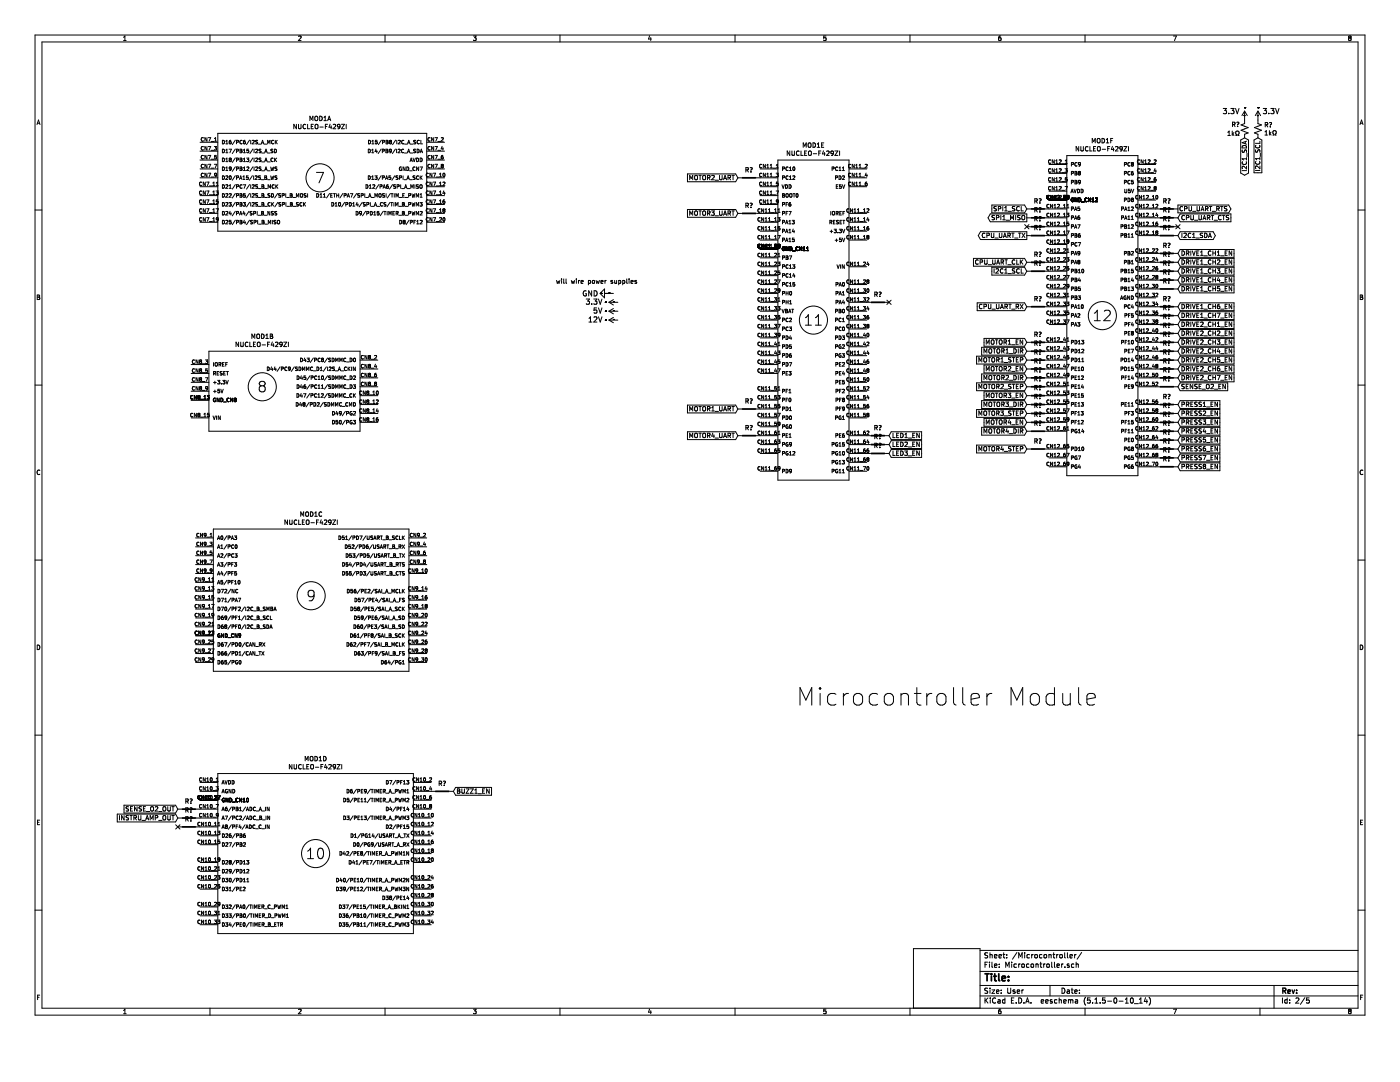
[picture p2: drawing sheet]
<svg xmlns="http://www.w3.org/2000/svg" width="279mm" height="216mm" viewBox="0 0 279 216" stroke-linecap="round" stroke-linejoin="round" font-family="sans-serif">
<path d="M0 0h279.4v215.9h-279.4z" fill-rule="evenodd" fill="#fff" stroke="#fff" stroke-width=".2"/>
<g fill="none" stroke="#000" stroke-width=".2">
<path d="M7 7h265.4v195.6h-265.4zM8.4 8.4h262.6v192.8h-262.6zM24.7 8.1h.5M24.7 7.4l.2-.2v.9M41.9 7v1.4M59.6 7.3l.3-.1 .2 .2-.6 .7h.6M76.8 7v1.4M94.5 7.2h.5l-.3 .3 .3 .1v.4h-.5M111.8 7v1.4M129.6 7.1l-.2 .7h.6M129.9 7.5v.6M146.7 7v1.4"/>
<path d="M164.8 7.2h-.4v.4h.4v.4h-.4M181.6 7v1.4M199.7 7.2l-.4 .2v.5l.2 .2 .3-.1-.1-.4-.2-.1-.2 .2M216.5 7v1.4M234.2 7.2h.6l-.4 .9M251.5 7v1.4M269.3 7.6l-.2 .1 .2 .4 .3-.2-.1-.3M269.3 7.6l-.2-.2 .2-.2 .3 .1-.1 .3M269.3 7.6h.2M7.4 24.9l.3-.9 .3 .9M7.5 24.6h.4M39.9 31.9h3.6"/>
<path d="M39.9 33.7h3.6M39.9 35.5h3.6M39.9 37.3h3.6M39.9 39h3.6M39.9 28.4h3.6M39.9 30.2h3.6M40.3 38.2a.32 .32 0 0 0-.5 .3 .32 .32 0 0 0 .5 .2M40.3 39.9a.32 .32 0 0 0-.5 .3 .32 .32 0 0 0 .5 .3M40.3 36.4a.32 .32 0 0 0-.5 .3 .32 .32 0 0 0 .5 .3M40.6 32.8a.32 .32 0 0 0-.5 .3 .32 .32 0 0 0 .5 .3M40.6 31.1a.32 .32 0 0 0-.5 .3 .32 .32 0 0 0 .5 .3M40.6 34.6a.32 .32 0 0 0-.5 .3 .32 .32 0 0 0 .5 .3"/>
<path d="M40.6 27.5a.32 .32 0 0 0-.5 .3 .32 .32 0 0 0 .5 .3M40.6 29.3a.32 .32 0 0 0-.5 .3 .32 .32 0 0 0 .5 .3M41 36.3v.7l-.4-.7v.7M41 38.1v.7l-.4-.7v.7M41 39.9v.7l-.4-.7v.7M41.2 36.3h.5l-.3 .7M41.2 38.1h.5l-.3 .7M41.2 39.9h.5l-.3 .7M41.3 27.5v.7l-.4-.7v.7M41.3 29.2v.7l-.4-.7v.7M41.3 31v.7l-.4-.7v.7M41.3 32.8v.7l-.4-.7v.7"/>
<path d="M41.3 34.6v.7l-.4-.7v.7M41.6 32.8h.4l-.3 .7M41.6 34.6h.4l-.3 .7M41.6 31h.4l-.3 .7M41.6 29.2h.4l-.3 .7M41.6 27.5h.4l-.3 .7M41.8 37.1h.6M41.8 38.9h.6M42.1 33.6h.6M42.1 35.3h.6M42.1 28.2h.6M42.1 30h.6"/>
<path d="M42.1 31.8h.6M42.5 37h.4M42.5 38.8h.4M42.5 36.5l.2-.2v.7M42.5 38.3l.2-.2v.7M42.8 32.8h.5l-.3 .7M42.8 29.2h.4l-.2 .3 .2 .1v.3h-.4M42.8 28.2h.4M42.8 27.7l.2-.2v.7M43.1 35.2l-.2 .1M43.1 38.1h.5l-.3 .3 .3 .1-.1 .2M43.1 38.7l.4 .1"/>
<path d="M43.1 35.2h.1M43.1 37h.5M43.1 36.5l.3-.2v.7M43.2 31h-.4v.4l.3-.1 .1 .4h-.4M43.2 34.9h-.4v-.3l.4 .1-.1 .5M43.5 26.6h41.7v19.5h-41.7zM43.5 39.9h-.3l-.1 .3h.4v.3h-.4M43.5 38.7v.1M44.4 28a.36 .36 0 0 1 .4 .4 .36 .36 0 0 1-.4 .3zM44.4 29.8a.36 .36 0 0 1 .4 .3 .36 .36 0 0 1-.4 .4zM44.4 31.5a.36 .36 0 0 1 .4 .4 .36 .36 0 0 1-.4 .4zM44.4 33.3a.36 .36 0 0 1 .4 .4 .36 .36 0 0 1-.4 .3z"/>
<path d="M44.4 35.1a.36 .36 0 0 1 .4 .3 .36 .36 0 0 1-.4 .4zM44.4 36.9a.36 .36 0 0 1 .4 .3 .36 .36 0 0 1-.4 .4zM44.4 38.6a.36 .36 0 0 1 .4 .4 .36 .36 0 0 1-.4 .4zM45.1 38.7l.2-.1 .2 .2-.5 .6h.5M45.1 28.2l.2-.2v.7M45.1 30l.2-.2v.7M45.1 31.7l.2-.2v.8M45.1 33.5l.2-.2v.7M45.1 35.1h.2l.2 .2-.5 .5h.5M45.1 34h.4M45.1 36.9h.2l.2 .2-.5 .5h.5M45.1 28.7h.4"/>
<path d="M45.1 30.5h.4M45.1 32.3h.4M45.7 29.8h.5l-.3 .7M45.7 37.1l.3-.2v.7M45.7 37.6h.4M45.7 38.7l.3-.1 .1 .2-.4 .6h.4M45.7 31.7h.1M45.7 31.7l.2-.2 .2 .2M45.7 31.7l.2 .1M45.8 35.1h.1a.35 .35 0 0 1 .3 .4 .35 .35 0 0 1-.4 .3zM45.9 31.8l-.2 .2 .2 .3 .2-.2-.1-.3M45.9 31.8h.1"/>
<path d="M46 35.1h.1M46.1 28l-.3 .2-.1 .4 .2 .1 .2-.1v-.3l-.4 .1M46.1 33.6l-.3 .1v-.3h.3v.5l-.3 .1M46.1 31.7h.1M46.1 31.7l-.1 .1M47 28l-.6 .9M47 36.8l-.6 .9M47 38.6l-.6 .9M47 29.7l-.6 .9M47 31.5l-.6 .9M47 33.3l-.6 .9M47 35.1l-.6 .9"/>
<path d="M47.2 28.4l.3-.1 .1-.2-.4-.1v.7M47.2 31.9h.3l.1-.3-.4-.1v.8M47.2 33.7h.3l.1-.3-.4-.1v.7M47.2 35.5l.3-.1 .1-.3h-.4v.7M47.2 37.2h.3l.1-.3h-.4v.7M47.5 39h-.3M47.5 30.1h-.3M47.6 30.1v-.3h-.4v.7M47.6 38.9v-.2l-.4-.1v.8M47.6 30.1h-.1M47.6 38.9l-.1 .1M47.8 35.8l.2-.7 .3 .7"/>
<path d="M47.9 35.6h.3M47.9 29.8l.4 .1-.2 .2 .2 .2-.1 .2h-.3zM47.9 31.5l.4 .2-.2 .2 .2 .2-.1 .2h-.3zM47.9 33.3l.4 .1-.2 .3 .2 .2-.1 .1h-.3zM47.9 38.6l.4 .2-.2 .2 .2 .2-.1 .2h-.3zM47.9 33.7h.2M47.9 39h.2M47.9 31.9h.2M47.9 30.1h.2M48.3 36.9a.33 .33 0 0 0-.4 .3 .33 .33 0 0 0 .4 .3M48.3 28a.32 .32 0 0 0-.4 .4 .32 .32 0 0 0 .4 .2M48.3 28v.1"/>
<path d="M48.3 36.9h.1M48.3 37.5h.1M48.5 35.8h.4M48.5 35.3l.2-.2v.7M48.5 36.9h.5l-.3 .7M48.6 34h.4M48.6 33.5l.2-.2v.7M48.6 30.5h.4M48.6 30l.2-.2v.7M48.6 31.7l.2-.2v.8M48.6 32.3h.4M48.6 38.9h.3l.1 .3-.2 .2-.2-.1"/>
<path d="M48.6 38.9v.1M48.9 28l-.3 .2v.4l.1 .1 .3-.1-.1-.3-.3 .1M49 38.6h-.4v.4M49.2 31.5h.5l-.3 .3 .3 .1-.1 .3h-.4M49.3 33.4l.2-.1 .2 .2-.5 .5h.5M49.5 35.1h-.3v.3h.3v.3h-.3M49.6 29.8h-.3v.3h.3v.3h-.3M49.8 28l-.6 .9M49.8 36.8l-.6 .9M49.8 38.6l-.6 .9M50 28v.7M50 36.9v.7"/>
<path d="M50 38.6v.8M50.3 38.7l.3-.1 .1 .2-.4 .6h.4M50.4 35.1l-.6 .9M50.5 29.7l-.6 .9M50.5 31.5l-.6 .9M50.5 33.3l-.6 .9M50.6 35.1v.7M50.7 36.9h-.4M50.7 28l-.4 .1M50.7 28v.1M50.7 36.9h.1M50.7 36.9v.3l-.4 .4h.4"/>
<path d="M50.7 28.1v.2l-.4 .4h.4M50.7 29.8v.7M50.7 31.5v.8M50.7 33.3v.7M51 35.1h.2l.1 .2-.4 .5h.4M51 35.1h-.1M51 33.4l.3-.1 .1 .2-.4 .5h.4M51 31.6l.3-.1 .1 .2-.4 .6h.4M51 29.8h.3l.1 .2-.4 .5h.4M51.4 36.9h-.4v.2l.4 .3-.1 .2-.3-.1M51.4 38.7h-.4v.2l.4 .3-.1 .2-.3-.1M51.4 28l-.4 .1v.2l.4 .3-.1 .1h-.3"/>
<path d="M51.6 39.4h.5M51.6 28.8h.5M51.6 37.6h.5M51.7 31.8h.1M51.8 31.8l.2 .1 .1 .2-.1 .2-.3-.1M52 35.1h-.4v.3l.4 .3-.1 .1h-.3M52.1 29.8h-.4v.2l.3 .2 .1 .1-.1 .2-.3-.1M52.1 31.6h-.4v.2M52.1 33.4h-.4v.2l.3 .1 .1 .2-.1 .1h-.3M52.1 35.9h.6M52.2 28.7l.2-.7 .2 .7M52.2 28.5h.4"/>
<path d="M52.2 30.5h.6M52.2 32.3h.6M52.2 34.1h.6M52.3 36.9l.3 .1-.1 .2 .2 .2-.2 .2h-.2zM52.3 38.6l.3 .2-.1 .2 .2 .2-.2 .2h-.2zM52.3 37.2h.2M52.3 39h.2M52.7 28.8h.5M52.8 39.4h.6M52.8 37.6h.6M52.8 35.4h.3M52.8 30.5l.3-.7 .2 .7"/>
<path d="M52.8 32.3l.3-.8 .2 .8M52.8 34l.3-.7 .2 .7M52.9 30.3h.3M52.9 32h.3M52.9 33.8h.3M53.1 35.4l.1-.3h-.4v.7h.4v-.3M53.1 35.4l.1 .1M53.2 35.5h.1M53.4 30.5h.5M53.4 35.9h.5M53.4 32.3h.5M53.4 34.1h.5"/>
<path d="M53.4 28.7v-.7l.3 .5 .2-.5v.7M53.5 37.6v-.7l.3 .5 .2-.5v.7M53.9 38.7h-.4v.2l.4 .3-.1 .2-.3-.1M54 33.3l.2 .7 .1-.5 .2 .5 .1-.7M54 35.1l.2 .7 .1-.5 .2 .5 .1-.7M54.2 38.6a.36 .36 0 0 1 .4 .4 .36 .36 0 0 1-.4 .4zM54.5 31.6h.1M54.5 29.8h-.4v.2l.4 .3-.2 .2-.2-.1M54.5 31.6a.32 .32 0 0 0-.4 .3 .32 .32 0 0 0 .4 .3M54.6 28.1a.32 .32 0 0 0-.4 .2 .32 .32 0 0 0 .4 .3M54.7 36.9a.32 .32 0 0 0-.4 .3 .32 .32 0 0 0 .4 .3M54.8 29.8a.36 .36 0 0 1 .4 .3 .36 .36 0 0 1-.4 .4z"/>
<path d="M54.8 31.5v.8M54.9 31.8l.3 .5M54.9 28v.7M55 28.3l.3 .4M55 36.9v.7M55.1 37.2l.3 .4M55.2 31.5l-.4 .4M55.3 33.4h-.4v.2l.3 .1 .1 .2-.2 .1h-.2M55.3 35.1h-.4v.3l.3 .1 .1 .2-.2 .1h-.2M55.3 28l-.4 .4M55.4 38.6l-.6 .9M55.4 36.9l-.4 .4"/>
<path d="M56 38.7h-.4v.2l.4 .3-.1 .2-.3-.1M56.3 39h.4v-.3l-.4-.1v.8M57 38.6v.8M57.2 39.4h.5M57.9 38.6l.4 .2-.2 .2 .2 .2-.1 .2h-.3zM57.9 39h.2M58.4 39.4h.6M59.2 39.4v-.8l.2 .5 .2-.5v.8M59.2 24.8v.9l-.6-.9v.9M59.6 24.8v.7l.1 .2 .4-.2v-.7M60 38.7h.4l-.1 .6-.3-.1zM61 24.9a.39 .39 0 0 0-.5 .3 .39 .39 0 0 0 .5 .4"/>
<path d="M61.1 38.7h-.4v.2l.4 .3-.2 .2-.2-.1M61.4 24.8v.9h.4M61.4 38.6v.8M61.8 24.1v-.9l.4 .6 .3-.6v.9M62.1 25.2h.3M62.5 24.8h-.4v.9h.4M62.9 23.3l.1-.1 .4 .1v.5l-.2 .3-.3-.1zM62.9 24.9l.2-.1 .3 .1-.1 .8-.4-.1zM63.2 34.4h1.4l-.9 2.1M63.2 38.6a.36 .36 0 0 1 .4 .4 .36 .36 0 0 1-.4 .4zM63.8 23.2a.45 .45 0 0 1 .5 .4 .45 .45 0 0 1-.5 .5zM63.8 25.4h.7"/>
<path d="M63.9 39.4h.4M63.9 38.8l.2-.2v.8M64.5 39.4h.5M64.5 38.8l.3-.2v.8M64.7 24.1h.4M64.7 23.4l.2-.2v.9M64.9 25.2h.3M65.4 24.8h-.5v.9M65.4 24.1l.3-.9 .3 .9M65.5 23.8h.4M65.8 38.6l-.6 .9M65.9 24.8l-.2 .6h.5"/>
<path d="M66 39h.2M66.1 25.1v.6M66.3 38.6h-.3v.8h.3M66.5 24.9l.3-.1 .2 .3-.5 .6h.5M66.6 38.6h.4M66.7 38.6v.8M67.2 39h.4M67.2 38.6v.8M67.6 38.6v.8M67.9 25.2l-.2 .2-.3-.1v-.4l.3-.1 .2 .2-.1 .5-.4 .2M68.1 24.8h.7l-.7 .9h.7M68.4 38.6l-.6 .9"/>
<path d="M68.7 39h.3l.1-.3-.4-.1v.8M69.1 24.8v.9M69.3 39.4l.2-.8 .3 .8M69.4 39.1h.3M69.9 38.6h.5l-.3 .8M71.2 38.6l-.6 .9M71.8 38.7h-.4v.2l.4 .3-.2 .2-.2-.1M72.4 39h-.3M72.5 38.9v-.2l-.4-.1v.8M72.5 38.9l-.1 .1M72.8 38.6v.8M73 39.4h.5"/>
<path d="M73 36.9a.36 .36 0 0 1 .4 .3 .36 .36 0 0 1-.4 .4zM73.5 29.8a.36 .36 0 0 1 .4 .3 .36 .36 0 0 1-.4 .4zM73.5 35.1a.36 .36 0 0 1 .4 .3 .36 .36 0 0 1-.4 .4zM73.5 28a.36 .36 0 0 1 .5 .4 .36 .36 0 0 1-.5 .3zM73.6 39.4l.2-.8 .3 .8M73.6 39.1h.4M73.7 37.6h.4M73.7 37.1l.2-.2v.7M74.1 39.4h.6M74.2 30l.2-.2v.7M74.2 35.3l.2-.2v.7M74.2 35.8h.4"/>
<path d="M74.2 30.5h.4M74.2 28.2l.2-.2v.7M74.2 28.7h.4M74.4 36.9h.3l.1 .2-.4 .5h.4M74.8 35.1h.5l-.3 .3 .3 .1-.1 .2h-.4M74.8 39.4v-.8l.3 .5 .2-.5v.8M75 29.7l-.1 .5h.4M75.2 30v.5M75.3 28h-.4v.3h.3l.1 .3h-.4M75.6 36.8l-.6 .9M75.6 38.7h.4v.6l-.4-.1zM75.8 37.2h.4v-.3h-.4v.7"/>
<path d="M76.1 35.1l-.6 .9M76.1 29.7l-.6 .9M76.1 28l-.6 .9M76.3 30.1h.3l.1-.3h-.4v.7M76.3 35.5l.3-.1 .1-.3h-.4v.7M76.3 28.4l.4-.1v-.2l-.4-.1v.7M76.5 37.6l.2-.7 .2 .7M76.5 37.4h.4M76.8 38.7h-.4v.2l.4 .3-.2 .2-.3-.1M76.9 35.8l.3-.7 .2 .7M77 35.6h.3M77 29.8l.4 .1-.1 .2 .1 .2-.1 .2h-.3z"/>
<path d="M77 30.1h.3M77.1 28l.3 .1-.1 .2 .2 .3-.2 .1h-.2zM77.1 38.6v.8M77.1 28.3h.2M77.1 37.3l.4-.1v.3M77.2 37.5h.1M77.2 37.5h.3M77.5 36.9l-.3 .1v.5M77.5 37.5h.1M77.7 28.2h.1M77.7 28.1v.1M77.8 28.2v.1"/>
<path d="M77.8 28.3h.1M77.9 28.3l-.2 .1 .2 .3 .2-.1-.1-.3M77.9 28.3h.1M77.9 38.6l-.6 .9M78 35.1h-.4v.3h.3l.1 .3h-.4M78 38.6h.4M78.1 28l-.4 .1M78.1 28v.1M78.1 28.3h-.1M78.1 30.1h-.4v-.3l.4 .1-.1 .5-.2 .1M78.1 28.1h.1M78.1 28.2v.1"/>
<path d="M78.1 28.1v.1M78.1 28.2h.1M78.2 38.6v.8M78.3 36.8l-.6 .9M78.7 38.6v.8M78.8 35.1l-.6 .9M78.9 29.7l-.6 .9M79 36.9h-.4v.2l.4 .3-.2 .2-.3-.1M79 28l-.7 .9M79 39.4v-.8l.3 .5 .2-.5v.8M79.1 35.1v.3l.3 .3-.1 .1h-.3M79.1 35.1h.3"/>
<path d="M79.1 35.1h.1M79.1 29.8v.7M79.2 28v.7M79.3 37.2h.3v-.3h-.3v.7M79.4 29.8h.3l.2 .2-.5 .5h.5M79.5 28.1l.3-.1 .1 .2-.5 .5h.5M79.7 39.4h.5M79.7 35.5l.4-.1v-.3h-.4v.7M80 36.9v.7M80 33.7h.1v.3M80.1 33.4a.33 .33 0 0 0-.4 .3 .33 .33 0 0 0 .4 .3M80.1 37.6h.6"/>
<path d="M80.1 34h.1M80.4 39h.2M80.4 35.1v.7M80.6 29.8a.31 .31 0 0 0-.5 .3 .31 .31 0 0 0 .5 .3M80.6 28a.32 .32 0 0 0-.4 .4 .32 .32 0 0 0 .4 .2M80.6 28v.1M80.6 35.9h.6M80.7 38.6h-.3v.8h.3M80.7 30.5h.5M80.7 28.8h.6M80.7 37.6l.3-.7 .2 .7M80.8 37.4h.4"/>
<path d="M80.9 39.4h.5M80.9 33.3v.7l-.5-.7v.7M81.2 33.3a.36 .36 0 0 1 .4 .4 .36 .36 0 0 1-.4 .3zM81.2 35.8l.3-.7 .2 .7M81.3 35.6h.3M81.3 37.6h.5M81.3 30.5l.3-.7 .2 .7M81.3 28.7l.3-.7 .2 .7M81.4 30.3h.3M81.4 28.5h.4M81.6 39h.3v-.3l-.3-.1v.8M81.7 34.1h.6"/>
<path d="M81.8 35.9h.5M81.8 32.3l.3-.8 .2 .8M81.9 30.5h.5M81.9 28.8h.5M81.9 32h.3M82 37.6v-.7l.2 .5 .3-.5v.7M82.2 38.6l.2 .8 .1-.6 .1 .6 .2-.8M82.4 31.5l.3 .8 .2-.8M82.6 28.1v.2l.4 .3-.2 .1h-.2M82.6 28h.4M82.6 28v.1M82.8 33.4a.33 .33 0 0 0-.4 .3 .33 .33 0 0 0 .4 .3"/>
<path d="M82.8 33.4h.1M82.8 36.9v.7M82.8 35.1h-.3v.3l.3 .3-.1 .1h-.3M82.8 34h.1M82.9 29.8h-.3v.2l.3 .3-.1 .2-.3-.1M83.1 39.4v-.8l.2 .5 .2-.5v.8M83.1 31.5a.36 .36 0 0 1 .5 .4 .36 .36 0 0 1-.5 .4zM83.2 29.8a.36 .36 0 0 1 .5 .3 .36 .36 0 0 1-.5 .4zM83.5 36.9h-.4v.2l.4 .3-.1 .2-.3-.1M83.5 35.1a.32 .32 0 0 0-.4 .3 .32 .32 0 0 0 .4 .3M83.5 33.3v.7l-.4-.7v.7M83.7 28a.32 .32 0 0 0-.5 .4 .32 .32 0 0 0 .5 .2"/>
<path d="M83.7 28v.1M83.8 33.3h.5l-.3 .7M83.8 37h.4l.1 .3-.2 .3-.3-.1zM83.8 39.4h.5M83.8 31.5a.36 .36 0 0 1 .5 .4 .36 .36 0 0 1-.5 .4zM83.8 35.1v.7M83.8 38.8l.2-.2v.8M83.8 30.5l.3-.7 .2 .7M83.9 30.3h.4M84 35.4l.3 .4M84 28v.7h.3M84.3 35.1l-.5 .4"/>
<path d="M85.2 31.9h3.5M85.2 33.7h3.5M85.2 35.5h3.5M85.2 37.3h3.5M85.2 39h3.5M85.2 28.4h3.5M85.2 30.2h3.5M85.5 34.6a.32 .32 0 0 0-.4 .3 .32 .32 0 0 0 .4 .3M85.5 36.4a.32 .32 0 0 0-.4 .3 .32 .32 0 0 0 .4 .3M85.5 38.2a.32 .32 0 0 0-.4 .3 .32 .32 0 0 0 .4 .2M85.5 39.9a.32 .32 0 0 0-.4 .3 .32 .32 0 0 0 .4 .3M85.8 32.8a.32 .32 0 0 0-.4 .3 .32 .32 0 0 0 .4 .3"/>
<path d="M85.8 29.3a.32 .32 0 0 0-.4 .3 .32 .32 0 0 0 .4 .3M85.8 32.8h.1M85.8 29.3h.1M85.8 31.1a.32 .32 0 0 0-.4 .3 .32 .32 0 0 0 .4 .3M85.8 27.5a.32 .32 0 0 0-.4 .3 .32 .32 0 0 0 .4 .3M86.2 34.6v.7l-.4-.7v.7M86.2 36.3v.7l-.4-.7v.7M86.2 38.1v.7l-.4-.7v.7M86.2 39.9v.7l-.4-.7v.7M86.5 34.6h.4l-.3 .7M86.5 36.3h.4l-.3 .7M86.5 38.1h.4l-.3 .7"/>
<path d="M86.5 39.9h.4l-.3 .7M86.5 27.5v.7l-.4-.7v.7M86.5 29.2v.7l-.4-.7v.7M86.5 31v.7l-.4-.7v.7M86.5 32.8v.7l-.4-.7v.7M86.8 32.8h.5l-.3 .7M86.8 31h.5l-.3 .7M86.8 29.2h.5l-.3 .7M86.8 27.5h.5l-.3 .7M87 35.3h.6M87 37.1h.6M87 38.9h.6"/>
<path d="M87.4 33.6h.5M87.4 28.2h.5M87.4 30h.5M87.4 31.8h.5M87.7 35.3h.4M87.7 37h.4M87.7 38.8h.4M87.7 34.8l.2-.2v.7M87.7 36.5l.2-.2v.7M87.7 38.3l.2-.2v.7M88.1 27.5h.2l.2 .2-.5 .5h.5M88.1 32.9h.1"/>
<path d="M88.1 32.9v.1M88.1 31.4h.1M88.1 33v.1M88.1 31.3h.3M88.1 33.1h.1M88.1 31.3v.1M88.2 33.1l-.1 .1 .1 .3 .3-.1-.2-.3M88.2 33.1h.1M88.2 29.2l-.1 .5h.4M88.4 31l-.3 .2v.5h.3v-.3M88.4 32.8l-.3 .1M88.4 36.4l.3-.1 .1 .2-.4 .5h.4"/>
<path d="M88.4 29.5v.4M88.4 31.3v.1M88.4 32.8h.1M88.4 33.1h-.1M88.4 32.8l.1 .1M88.4 33v.1M88.5 34.6h.1a.32 .32 0 0 1 .2 .3 .32 .32 0 0 1-.3 .3zM88.5 32.9h.1M88.5 32.9l-.1 .1M88.6 38.1l-.2 .5h.4M88.7 39.9l-.3 .1v.5l.1 .1 .3-.1-.1-.3-.3 .1M88.7 38.3v.5"/>
<path d="M137.2 34.7h9.6l.5 .8-.5 .8h-9.6zM137.6 35.9v-.9l.3 .6 .3-.6v.9M138.7 35.1l.1-.1 .4 .1v.7l-.2 .1-.3-.1zM139.5 35h.5M139.7 35v.9M140.3 35.1l.1-.1 .4 .1-.1 .7h-.4zM141.2 35.4h.5v-.3l-.5-.1v.9M141.4 35.4l.3 .5M142 35.1l.4-.1 .2 .2-.6 .7h.6M142.7 36h.7M143.6 35v.7l.2 .2 .3-.2v-.7M144.4 35.9l.3-.9 .3 .9"/>
<path d="M144.5 35.6h.4M145.3 35.4h.5v-.3l-.5-.1v.9M145.5 35.4l.3 .5M146.1 35h.5M146.3 35v.9M147.3 35.5h.7M148.9 33.9h.4v-.4l-.4-.1v.9M149.1 33.9l.3 .4M149.7 33.5l.3-.1a.3 .3 0 0 1-.1 .6M149.9 34.2v.1M149.9 34h.1M151 35.5h4.2"/>
<path d="M151.7 33.7h3.5M151.7 37.3h3.5M151.7 39h3.5M152 36.4a.32 .32 0 0 0-.4 .3 .32 .32 0 0 0 .4 .3M152 34.6a.32 .32 0 0 0-.4 .3 .32 .32 0 0 0 .4 .3M152 39.9a.32 .32 0 0 0-.4 .3 .32 .32 0 0 0 .4 .3M152 32.8a.32 .32 0 0 0-.4 .3 .32 .32 0 0 0 .4 .3M152 38.2a.32 .32 0 0 0-.4 .3 .32 .32 0 0 0 .4 .2M152.7 32.8v.7l-.4-.7v.7M152.7 34.6v.7l-.4-.7v.7M152.7 36.3v.7l-.4-.7v.7M152.7 38.1v.7l-.4-.7v.7"/>
<path d="M152.7 39.9v.7l-.4-.7v.7M153 33.5h.5M153 33l.2-.2v.7M153 34.8l.2-.2v.7M153 36.5l.2-.2v.7M153 38.3l.2-.2v.7M153 35.3h.5M153 37h.5M153 38.8h.5M153.7 33.5h.4M153.7 33l.2-.2v.7M153.7 34.8l.2-.2v.7"/>
<path d="M153.7 36.5l.2-.2v.7M153.7 38.3l.2-.2v.7M153.7 35.3h.4M153.7 37h.4M153.7 38.8h.4M154.2 33.6h.6M154.2 35.3h.6M154.2 37.1h.6M154.2 38.9h.6M154.9 34.6h.4l-.2 .2 .2 .2v.2h-.4M154.9 38.1h.5l-.3 .7M154.9 33l.2-.2v.7"/>
<path d="M154.9 33.5h.4M155 39.9h.3v.4h-.3zM155.2 31.9h14.2v63.9h-14.2zM155.3 36.3h-.3l-.1 .4 .4-.1v.4h-.4M156.1 36.9l.2 .7 .2-.7M156.2 35.5l.3-.1v-.3h-.3v.7M156.2 33.7h.3v-.3l-.3-.1v.7M156.2 39h.2M156.4 39l.1-.3-.3-.1v.8l.3-.1v-.3M156.4 39h.1M156.5 39h.1M156.8 36.9a.36 .36 0 0 1 .4 .3 .36 .36 0 0 1-.4 .4z"/>
<path d="M156.9 38.7h.4l-.1 .6-.3-.1zM157.2 33.4a.33 .33 0 0 0-.4 .3 .33 .33 0 0 0 .4 .3M157.2 35.1a.32 .32 0 0 0-.4 .4 .32 .32 0 0 0 .5 .2M157.2 33.4h.1M157.2 35.1h.1M157.3 34h-.1M157.5 36.9a.36 .36 0 0 1 .4 .3 .36 .36 0 0 1-.4 .4zM157.5 35.3l.3-.2v.7M157.5 33.5l.3-.2v.7M157.5 34h.5M157.5 35.8h.5M157.6 30.1v.9l-.5-.9v.9"/>
<path d="M158 30.1v.8l.2 .1 .3-.1v-.8M158.2 35.1h.3l.1 .2-.4 .5h.4M158.3 38.6h.4M158.3 33.4l.1-.1a.32 .32 0 0 1 .2 .4 .32 .32 0 0 1-.3 .3zM158.3 34h.1M158.5 38.6v.8M158.9 38.7l.1-.1a.32 .32 0 0 1 .3 .4 .32 .32 0 0 1-.4 .3zM159.5 30.2a.39 .39 0 0 0-.6 .4 .39 .39 0 0 0 .6 .3M159.9 30.1v.9h.4M160.3 29.4v-.9l.3 .7 .3-.7v.9M160.6 30.6h.3M161 30.1h-.4v.9h.4"/>
<path d="M161.3 28.6l.2-.1 .3 .1-.1 .8-.4-.1zM161.4 30.3l.1-.2 .4 .2-.1 .7-.4-.1zM162.3 28.5a.45 .45 0 0 1 .4 .5 .45 .45 0 0 1-.4 .4zM162.3 30.7h.7M163.1 28.8l.3-.3v.9M163.1 29.4h.5M163.4 30.6h.3M163.8 30.1h-.4v.9M164 28.9h.3M164.3 30.1l-.2 .6h.6M164.4 28.5h-.4v.9h.4M164.6 30.4v.6"/>
<path d="M165 30.2l.3-.1 .2 .3-.6 .6h.6M166.1 33.7h.3v-.3l-.3-.1v.7M166.3 30.5l-.1 .2-.3-.1v-.4l.3-.1 .1 .2v.5l-.4 .2M166.6 30.1h.6l-.6 .9h.6M166.7 35.5l.4-.1v-.3h-.4v.7M166.9 37.2h.2M167.2 33.4a.32 .32 0 0 0-.5 .3 .32 .32 0 0 0 .5 .3M167.3 36.9h-.4v.7h.4M167.4 33.5l.2-.2v.7M167.4 35.1a.36 .36 0 0 1 .5 .3 .36 .36 0 0 1-.5 .4zM167.4 34h.5M167.5 37.5h.1"/>
<path d="M167.6 30.1v.9M167.9 36.9h-.3l-.1 .3 .3-.1 .1 .2v.2h-.3M168.1 33.5l.2-.2v.7M168.1 34h.4M168.1 35.1h.3l.1 .2-.4 .5h.4M168.1 36.9l.3 .7 .2-.7M169.4 33.7h3.6M169.4 35.5h3.6M169.4 37.3h3.6M169.8 36.4a.32 .32 0 0 0-.5 .3 .32 .32 0 0 0 .5 .3M169.8 32.8a.32 .32 0 0 0-.5 .3 .32 .32 0 0 0 .5 .3M169.8 34.6a.32 .32 0 0 0-.5 .3 .32 .32 0 0 0 .5 .3"/>
<path d="M170.5 32.8v.7l-.4-.7v.7M170.5 34.6v.7l-.4-.7v.7M170.5 36.3v.7l-.4-.7v.7M170.8 33.5h.4M170.8 33l.2-.2v.7M170.8 34.8l.2-.2v.7M170.8 36.5l.2-.2v.7M170.8 35.3h.4M170.8 37h.4M171.5 33.5h.4M171.5 33l.2-.2v.7M171.5 34.8l.2-.2v.7"/>
<path d="M171.5 36.5l.2-.2v.7M171.5 35.3h.4M171.5 37h.4M172 33.6h.5M172 35.3h.5M172 37.1h.5M172.7 32.8h.2l.2 .2-.5 .5h.5M172.8 34.5l-.1 .5h.4M173 34.8v.5M173 36.3l-.3 .2v.4l.1 .1h.2v-.4l-.3 .1M207.4 39.7h.3l-.1 .3M209.4 39.1a.32 .32 0 0 0-.5 .2 .32 .32 0 0 0 .5 .3"/>
<path d="M209.4 34.6h3.5M209.4 32.8h3.5M209.4 39.9h3.5M209.4 36.4h3.5M209.4 38.1h3.5M209.7 39l.4 .7v-.7M209.7 39a.32 .32 0 0 0-.5 .4 .32 .32 0 0 0 .5 .2M209.7 39v.7M209.7 39v.1M209.7 33.7a.32 .32 0 0 0-.5 .3 .32 .32 0 0 0 .5 .3M209.7 32a.32 .32 0 0 0-.5 .2 .32 .32 0 0 0 .5 .3M209.7 35.5a.32 .32 0 0 0-.5 .3 .32 .32 0 0 0 .5 .3"/>
<path d="M209.7 37.3a.32 .32 0 0 0-.5 .3 .32 .32 0 0 0 .5 .3M210.4 39.7h1.4M210.4 39.2l.2-.2v.7M210.4 31.9v.7l-.4-.7v.7M210.4 33.7v.7l-.4-.7v.7M210.4 35.4v.8l-.4-.8v.8M210.4 37.2v.7l-.4-.7v.7M210.4 39v.7l-.4-.7v.7M210.7 32.1l.2-.2v.7M210.7 33.9l.2-.2v.7M210.7 35.6l.2-.2v.8M210.7 37.4l.2-.2v.7"/>
<path d="M210.7 39.2l.2-.2v.7M210.7 32.6h.4M210.7 34.4h.4M210.7 36.2h.4M210.7 37.9h.4M211 39.1h.4M211.4 32l.2-.1 .2 .2-.5 .5h.5M211.4 33.7h.2l.2 .2-.5 .5h.5M211.4 35.5l.2-.1 .2 .2-.5 .6h.5M211.4 39.1l.2-.1 .2 .2-.5 .5M211.4 37.3l.2-.1 .2 .2-.5 .5h.5M211.4 39.1v.2l-.4 .4"/>
<path d="M211.6 39.8h.9M211.9 32.7h.6M211.9 34.4h.6M211.9 36.2h.6M211.9 38h.6M212.2 39h1.1l-.2 .3h.2M212.2 39.3v.3M212.3 39.3h-.1M212.3 39l-.1 .3M212.3 39.3l-.1 .1M212.3 39.3h.1M212.4 39l-.2 .1"/>
<path d="M212.4 39.3h.2M212.4 39.3h-.1M212.5 39l-.3 .3M212.5 39l.1 .1M212.5 33.7h.5l-.2 .2 .2 .2v.2M212.5 37.2h.5l-.3 .7M212.5 34.3h.4M212.6 32.1l.2-.2v.7M212.6 32.6h.4M212.6 39.3h.1M212.6 39.3v.1M212.6 39.3l-.4 .4 .7-.1"/>
<path d="M212.6 39.1v.2M212.6 39.3l.1 .1M212.6 39.4h.3M212.7 39.4l-.2 .3M212.7 39l-.3 .3M212.7 39l-.3 .7h-.2M212.7 39l-.1 .1M212.9 39l.1 .1M212.9 31h14.2v63.9h-14.2zM212.9 39.6l.1 .1M212.9 39.1l.2 .6M212.9 39.2l.2-.2v.7h.1"/>
<path d="M212.9 39.3l.1 .1M212.9 35.8h.1M213 35.8l-.1 .3h-.3M213 39.1l-.1 .5M213 39.4h-.1M213 39.1l-.1 .2M213 34.3h-.1M213 35.4h-.4v.4h.3M213 39.1h-.1M213 39.3v.1M213 39l-.1 .1M213.1 39l-.1 .1"/>
<path d="M213.1 39l-.2 .5h.5M213.2 39.6v.1M213.3 39.2v.5M213.3 39.7h-.1M213.3 39.3l-.4 .4h.4M213.3 39.3l-.1 .4M213.3 39.3l-.3 .1M213.3 39.3l-.1-.3 .1 .1v.6M213.3 39.4v.2M213.3 39.2v.1M213.7 38.5l.3-.7 .2 .7M213.8 38.3h.3"/>
<path d="M213.8 32.8h.4v-.3l-.4-.1v.7M213.8 34.6l.4-.1v-.2l-.4-.1v.7M213.8 36.4l.4-.1v-.3h-.4v.7M214.2 39.6a.32 .32 0 0 0-.4 .3 .32 .32 0 0 0 .4 .3v-.3h-.1M214.3 37.8l.3 .7 .2-.7M214.5 36.3h.3M214.5 34.5h.3M214.8 34.5l.1-.2-.4-.1v.7h.4v-.3M214.8 36.3l.1-.3h-.4v.7h.4v-.3M214.8 34.5l.1 .1M214.8 36.3l.1 .1M214.9 34.6h.1"/>
<path d="M214.9 36.4h.1M214.9 32.5a.32 .32 0 0 0-.4 .3 .32 .32 0 0 0 .4 .3M214.9 39.5v.7l-.4-.7v.7M215.1 37.8a.36 .36 0 0 1 .3 .3 .36 .36 0 0 1-.3 .4zM215.3 29.2v.9l-.5-.9v.9M215.3 39.5a.36 .36 0 0 1 .4 .4 .36 .36 0 0 1-.4 .3zM215.4 34.5l-.2-.1 .2-.2 .2 .1-.1 .2M215.4 34.5l-.2 .1 .2 .3 .2-.1-.1-.3M215.4 34.5h.1M215.6 32.7l-.4 .1v-.3l.4 .1v.4l-.3 .1M215.6 36.3l-.4 .1v-.4l.4 .1v.4l-.3 .2M215.7 29.2v.8l.2 .1 .3-.1v-.8"/>
<path d="M215.8 37.8a.36 .36 0 0 1 .4 .3 .36 .36 0 0 1-.4 .4zM216.9 39.6a.31 .31 0 0 0-.4 .3 .31 .31 0 0 0 .4 .3M217.1 29.3a.39 .39 0 0 0-.5 .4 .39 .39 0 0 0 .5 .3M217.5 29.2v.9h.4M217.6 39.5v.7l-.4-.7v.7M217.9 39.7l.3-.2v.7M218 28.5v-.9l.3 .7 .3-.7v.9M218.2 29.7h.3M218.7 39.6h.3M218.7 39.6h-.1M218.7 29.2h-.5v.9h.5M219 39.6h.1"/>
<path d="M219 39.6v.2l-.4 .4h.4M219 27.7l.2-.1 .3 .1 .1 .5-.2 .3-.4-.1zM219 29.4l.2-.2 .4 .2-.1 .7-.5-.1zM219.9 27.6a.45 .45 0 0 1 .5 .5 .45 .45 0 0 1-.5 .4zM220 29.8h.6M220.8 27.9l.2-.3v.9M220.8 28.5h.5M221.1 29.7h.3M221.5 29.2h-.4v.9M221.7 28.1h.3M222 29.2l-.2 .6h.5M222.1 27.6h-.4v.9"/>
<path d="M222.2 29.5v.6M222.6 29.3l.4-.1 .1 .3-.5 .6h.5M224 29.6l-.2 .2h-.2l-.1-.5 .3-.1 .2 .2-.1 .5-.3 .2M224.3 29.2h.6l-.6 .9h.6M224.4 39.9h.3l.1-.3-.4-.1v.7M224.4 36.4l.3-.1 .1-.3h-.4v.7M224.4 34.6l.3-.1 .1-.2-.4-.1v.7M224.4 32.8h.3l.1-.3-.4-.1v.7M224.5 37.8v.6M224.5 38.4h.1M224.9 37.8v.5l-.4 .1M225.1 39.5a.36 .36 0 0 1 .4 .4 .36 .36 0 0 1-.4 .3z"/>
<path d="M225.2 29.2v.9M225.5 32.5a.32 .32 0 0 0-.4 .3 .32 .32 0 0 0 .4 .3M225.5 36a.32 .32 0 0 0-.4 .3 .32 .32 0 0 0 .4 .3M225.5 34.3a.32 .32 0 0 0-.4 .3 .32 .32 0 0 0 .4 .2M225.6 37.8h-.4v.3h.3l.1 .3h-.4M225.8 32.6l.1-.2 .3 .2M225.8 39.7l.1-.2 .3 .2M225.8 39.7l.1 .1M225.8 32.6h.1M225.8 39.7h.1M225.8 32.6l.1 .1M225.8 37.8l.2 .7 .3-.7"/>
<path d="M225.9 39.8l-.1 .2 .1 .2 .3-.1-.1-.3M225.9 32.7l-.1 .2 .1 .2 .3-.1-.1-.3M225.9 39.8h.2M225.9 32.7h.2M226.1 34.2l-.3 .2v.4l.1 .1 .3-.1-.1-.3-.3 .1M226.2 36h-.4v.3h.3l.1 .3h-.4M226.2 32.6l-.1 .1M226.2 39.7l-.1 .1M226.2 32.6h.1M226.2 39.7h.1M227.1 34.6h3.5M227.1 39.1a.32 .32 0 0 0-.4 .2 .32 .32 0 0 0 .4 .3"/>
<path d="M227.1 32.8h3.5M227.1 39.9h3.5M227.1 36.4h3.5M227.1 38.1h3.5M227.4 33.7a.33 .33 0 0 0-.4 .3 .33 .33 0 0 0 .4 .3M227.4 37.3a.32 .32 0 0 0-.4 .3 .32 .32 0 0 0 .4 .3M227.4 31.9a.32 .32 0 0 0-.4 .4 .32 .32 0 0 0 .4 .2M227.4 37.3h.1M227.4 31.9v.1M227.4 33.7h.1M227.4 35.5a.32 .32 0 0 0-.4 .3 .32 .32 0 0 0 .4 .3M227.4 34.3h.1"/>
<path d="M227.8 39v.7l-.4-.7v.7M228.1 39.7h.4M228.1 39.2l.2-.2v.7M228.1 31.9v.7l-.4-.7v.7M228.1 33.7v.7l-.4-.7v.7M228.1 35.4v.8l-.4-.8v.8M228.1 37.2v.7l-.4-.7v.7M228.4 33.9l.2-.2v.7M228.4 35.6l.2-.2v.8M228.4 37.4l.2-.2v.7M228.4 32.6h.5M228.4 32.1l.2-.2v.7"/>
<path d="M228.4 34.4h.5M228.4 36.2h.5M228.4 37.9h.5M228.8 39.1l.2-.1 .2 .2-.5 .5h.5M229.1 37.3l.3-.1 .1 .2-.4 .5h.4M229.1 33.7h.3l.1 .2-.4 .5h.4M229.1 35.5l.3-.1 .1 .2-.4 .6h.4M229.1 32l.3-.1 .1 .2-.4 .5h.4M229.3 39.8h.6M229.7 32.7h.5M229.7 34.4h.5M229.7 36.2h.5"/>
<path d="M229.7 38h.5M230 39.2l.2-.2v.7M230 39.7h.4M230.3 32l.3-.1 .1 .2-.4 .5h.4M230.3 37.3l.2-.1 .2 .1M230.3 37.3v.1M230.3 37.4l.2 .1M230.5 37.5l-.2 .1 .2 .3 .2-.1-.1-.3M230.5 37.5h.1M230.5 33.6l-.2 .5h.5M230.7 35.4l-.3 .2-.1 .4 .2 .2 .2-.1-.1-.4-.3 .1M230.7 33.9v.5"/>
<path d="M230.7 39.1l.1-.1a.32 .32 0 0 1 .3 .4 .32 .32 0 0 1-.4 .2zM230.7 37.4l-.1 .1M230.7 37.3v.1M233.1 39.7h.3a.34 .34 0 0 1-.1 .5M244.1 21.6h.7l-.4 .5h.3v.5h-.6M245 27h.5M245 26.4l.3-.2v.8M245.2 22.6v.1M245.6 21.6h.7l-.4 .5h.3v.5h-.6M245.9 26.2v.8M246 26.7l.3 .3M246.2 24.8l.3 .5"/>
<path d="M246.3 26.5l-.4 .3M246.4 24.4h-.4v.9M246.4 24.4v.1M246.4 24.5v.3h-.4M246.6 21.6l.3 1.1 .4-1.1M246.6 27h.2v-.1a.38 .38 0 0 1-.2-.5 .38 .38 0 0 1 .5-.2l.2 .4-.2 .4h.2M246.8 24.4h.3a.34 .34 0 0 1-.1 .5M247 25.2v.1M247 25.2h.1M247.6 27.9l.8-.4 .8 .4v6.6l-.8 .5-.8-.5zM247.9 34h.9M247.9 29.2a.47 .47 0 0 1 .6-.2 .47 .47 0 0 1 .3 .5h-.9z"/>
<path d="M247.9 29.9v.4l.3 .1a.35 .35 0 0 1 .2-.4 .35 .35 0 0 1 .3 0v.4M247.9 33.2l.1 .5M248 32.3a.39 .39 0 0 0 .3 .5 .39 .39 0 0 0 .4-.5M248 33.2h-.1M248.3 23.1h.1M248.4 21.5h.1M248.4 22.2l-.5 .9M248.4 22.2l.5 .9M248.4 22.2v2.5l-.7 .2 1.4 .6-1.4 .5 1.4 .5-.7 .3v.7M248.5 28.3v.4M248.8 33.2v.5l-.5-.5h-.3M248.8 31.4v.5"/>
<path d="M248.8 31.7h-.9l.2 .2M248.8 28.2l-.9 .3 .9 .3M248.9 30.6v.7M250.3 27.9l.7-.4 .8 .4v6.6h-1.5zM250.6 34h.8M250.6 29.9v.4a.38 .38 0 0 0 .5-.4h.3v.5M250.6 29a.39 .39 0 0 0 .4 .5 .39 .39 0 0 0 .4-.5M250.6 32.2a.39 .39 0 0 0 .4 .6 .39 .39 0 0 0 .4-.6M250.9 23.1h.1M251 21.5h.1M251 22.2l-.5 .9M251 22.2l.6 .9"/>
<path d="M251 22.2v2.5l.8 .2-1.5 .6 1.5 .5-1.5 .5 .7 .3v.7M251.4 28.2v.4h-.8M251.4 31.4v.5M251.4 33.1v.6l-.6-.6-.2 .2v.3M251.4 31.7h-.8l.2 .2M251.5 30.6v.6M252.1 21.6h.7l-.4 .5h.3v.5h-.6M252.5 27h.5M252.5 26.3l.2-.2v.9M252.5 24.9h.4l.1-.4-.5-.1v.9M252.7 24.9l.3 .4M253.2 22.6v.1"/>
<path d="M253.3 26.1v.9M253.4 24.5l.2-.1a.34 .34 0 0 1-.1 .6M253.4 26.6l.3 .4M253.5 25.2v.1M253.6 21.6h.7l-.4 .5h.3v.5h-.6M253.7 26.4l-.4 .3M254 27h.2v-.2a.38 .38 0 0 1-.2-.5 .38 .38 0 0 1 .6-.2l.1 .4-.2 .5h.2M254.6 21.6l.3 1.1 .4-1.1M271.4 24.9l.3-.9 .3 .9M271.5 24.6h.4M7 41.9h1.4M7.4 58.9l.5 .1-.2 .3 .2 .2-.1 .3h-.4z"/>
<path d="M7.4 59.3h.3M39.9 42.6h3.6M39.9 44.4h3.6M39.9 40.8h3.6M40.3 41.7a.32 .32 0 0 0-.5 .3 .32 .32 0 0 0 .5 .3M40.3 43.5a.32 .32 0 0 0-.5 .3 .32 .32 0 0 0 .5 .3M41 41.7v.7l-.4-.7v.7M41 43.4v.7l-.4-.7v.7M41.2 41.7h.5l-.3 .7M41.2 43.4h.5l-.3 .7M41.8 42.4h.6M41.8 44.2h.6"/>
<path d="M41.8 40.6h.6M42.5 42.4h.4M42.5 44.1h.4M42.5 40.6h.4M42.5 40.1l.2-.2v.7M42.5 41.9l.2-.2v.7M42.5 43.6l.2-.2v.7M43.1 41.7h.5l-.3 .7M43.5 43.8h-.3v-.3l.4 .1-.1 .5h-.3M43.5 43.8h.1M43.6 43.7l-.1 .1M44.4 40.4a.36 .36 0 0 1 .4 .4 .36 .36 0 0 1-.4 .3z"/>
<path d="M44.4 42.2a.36 .36 0 0 1 .4 .3 .36 .36 0 0 1-.4 .4zM44.4 44a.36 .36 0 0 1 .4 .3 .36 .36 0 0 1-.4 .4zM45.1 40.5l.2-.1 .2 .2-.5 .5h.5M45.1 42.2h.2l.2 .2-.5 .5h.5M45.1 44h.2l.2 .2-.5 .5h.5M45.7 40.4h.4l-.2 .3 .2 .1v.3h-.4M45.9 42.2l-.2 .5h.5M46.1 42.4v.5M46.1 44h-.3l-.1 .3h.4v.3h-.4M47 40.4l-.6 .9M47 42.2l-.6 .9M47 43.9l-.6 .9"/>
<path d="M47.2 40.8h.3l.1-.3-.4-.1v.7M47.2 44.3h.3l.1-.3h-.4v.7M47.5 42.5l-.3 .1M47.6 42.5v-.3h-.4v.7M47.6 42.5h-.1M47.8 42.9l.2-.7 .3 .7M47.9 42.7h.3M47.9 44l.4 .1-.2 .2 .2 .2-.1 .2h-.3zM47.9 40.4l.4 .1-.2 .3 .2 .2-.1 .1h-.3zM47.9 44.3h.2M47.9 40.8h.2M48.5 40.4h.5l-.2 .3 .2 .1v.3h-.5"/>
<path d="M48.6 42.2l-.1 .5h.4M48.8 43.9l-.2 .5h.4M48.8 42.4v.5M48.9 44.2v.5M49.7 42.2l-.6 .9M49.8 40.4l-.6 .9M49.8 43.9l-.6 .9M50 40.4v.7M50.3 42.2h-.4v.3l.3 .1 .1 .2-.1 .1h-.3M50.4 44h-.4v.2l.4 .3-.1 .2-.3-.1M50.6 42.6l.4-.1v-.3h-.4v.7M50.7 40.5h-.4"/>
<path d="M50.7 40.5h.1M50.7 44.3h.3l.1-.3h-.4v.7M50.7 40.5v.2l-.4 .4h.4M51.3 42.2v.7M51.4 40.5h-.4v.2l.4 .3-.1 .1h-.3M51.4 44v.7M51.5 43h.5M51.6 41.2h.5M51.6 44.7h.5M52.2 42.2l.4 .1-.2 .2 .2 .3-.1 .1h-.3zM52.2 42.5h.2M52.3 40.4l.3 .1-.1 .3 .2 .2-.2 .1h-.2z"/>
<path d="M52.3 40.8h.2M52.3 44l.4 .1-.2 .2 .2 .2-.1 .2h-.3zM52.3 44.3h.2M52.7 43h.6M52.8 41.2h.6M52.8 44.7h.6M53.5 44.7v-.7l.3 .5 .2-.5v.7M53.8 42.2v.7l-.3-.7v.7M53.9 40.5a.32 .32 0 0 0-.4 .3 .32 .32 0 0 0 .4 .3M54.2 40.4v.7M54.3 40.7l.3 .4M54.4 44v.7"/>
<path d="M54.6 42.2h-.4v.3l.3 .1 .1 .2-.2 .1h-.2M54.6 40.4l-.4 .4M55.1 44h-.4v.2l.4 .3-.2 .2-.2-.1M55.2 42.2l-.4 .1 .1 .2 .3 .1v.2l-.4 .1M55.4 44.1h.4l-.1 .5h-.3zM55.4 40.4l-.6 .9M56 40.5h-.3v.2l.3 .3-.1 .1h-.3M56.3 40.8h.4v-.3l-.4-.1v.7M57.1 40.4v.7M57.2 41.2h.6M57.9 40.4l.4 .1-.1 .3 .2 .2-.2 .1h-.3zM57.9 40.8h.3"/>
<path d="M58.5 41.2h.5M59.6 40.5h-.4v.2l.4 .3-.2 .1h-.2M60.3 40.5a.31 .31 0 0 0-.5 .3 .31 .31 0 0 0 .5 .3M60.6 40.4v.7M60.7 40.7l.3 .4M61 40.4l-.4 .4M66.2 40.4a.36 .36 0 0 1 .4 .4 .36 .36 0 0 1-.4 .3zM66.9 41.1h.4M66.9 40.6l.2-.2v.7M67.7 40.5a.3 .3 0 0 1 .3 .3 .3 .3 0 0 1-.4 .3zM67.7 40.5h-.1M68.8 40.4l-.6 .9"/>
<path d="M69 40.8h.4v-.3l-.4-.1v.7M69.7 40.4a.36 .36 0 0 1 .4 .4 .36 .36 0 0 1-.4 .3zM70.4 41.1h.4M70.4 40.6l.2-.2v.7M71.1 42.2a.36 .36 0 0 1 .4 .3 .36 .36 0 0 1-.4 .4zM71.3 40.4l-.2 .5h.4M71.4 40.6v.5M71.8 42.2h.3v.4h-.3zM72.2 42.6l-.2 .3h-.2M72.2 42.5l-.1 .1M72.3 40.4l-.6 .9M72.9 40.5h-.4v.2l.4 .3-.1 .1h-.3"/>
<path d="M73 42.2l-.6 .9M73.2 40.8h.3l.1-.3-.4-.1v.7M73.2 42.6l.3-.1 .1-.3h-.4v.7M73.9 42.2a.36 .36 0 0 1 .4 .3 .36 .36 0 0 1-.4 .4zM73.9 40.4v.7M74.1 41.2h.5M74.6 42.4l.2-.2v.7M74.6 42.9h.4M74.7 41.1l.2-.7 .3 .7M74.8 40.9h.3M75.2 41.2h.6M75.6 42.2h-.3v.3h.3v.3h-.3"/>
<path d="M76.3 40.5a.32 .32 0 0 0-.4 .3 .32 .32 0 0 0 .4 .3M76.5 42.2l-.6 .9M76.6 42.2h.4M76.8 42.2v.7M77 40.5h-.4v.2l.4 .3-.1 .1h-.3M77.3 42.2v.7M77.6 42.9v-.7l.2 .5 .3-.5v.7M77.8 40.4l-.6 .9M78 40.4h.4M78.2 40.4v.7M78.4 42.5h.3M78.6 40.4v.7"/>
<path d="M78.7 42.2h-.3v.7h.3M79 41.1v-.7l.2 .5 .2-.5v.7M79.1 42.6l.3-.1v-.3h-.3v.7M79.2 42.6l.2 .3M79.6 41.2h.5M79.6 43h.5M79.8 44a.36 .36 0 0 1 .4 .3 .36 .36 0 0 1-.4 .4zM80.3 40.4l.4 .1-.2 .3 .2 .2-.1 .1h-.3zM80.3 42.2l.4 .1-.2 .2 .2 .3-.1 .1h-.3zM80.3 42.5h.2M80.3 40.8h.2M80.4 44.1l.2 .2"/>
<path d="M80.4 44.1h.1M80.5 44l-.1 .1M80.5 44l.4 .1M80.5 44h.1M80.6 44.3l-.2 .1 .2 .3 .3-.2-.2-.2M80.6 44.3h.1M80.9 41.2h.5M80.9 43h.5M80.9 44.1h.1M80.9 44.1l-.2 .2M81.6 42.6l.3-.1v-.3h-.3v.7M81.6 40.8h.3v-.3l-.3-.1v.7"/>
<path d="M81.6 43.9l-.6 .9M81.9 44.3h.3l.1-.3h-.4v.7M82.2 40.4l.2 .7 .1-.5 .1 .5 .2-.7M82.2 42.2l.2 .7 .1-.5 .1 .5 .2-.7M82.6 44.3h.2M82.9 44h-.3v.7M83.1 41.1v-.7l.2 .5 .2-.5v.7M83.1 42.9v-.7l.2 .5 .2-.5v.7M83.2 44.2l.2-.2v.7M83.2 44.7h.4M83.8 40.4h.5l-.3 .3 .3 .1-.1 .3h-.4M83.8 42.2h.3l.2 .2-.5 .5h.5"/>
<path d="M83.8 44h.3l.2 .2-.5 .5h.5M85.2 42.6h3.5M85.2 44.4h3.5M85.2 40.8h3.5M85.5 41.7a.32 .32 0 0 0-.4 .3 .32 .32 0 0 0 .4 .3M85.5 43.5a.32 .32 0 0 0-.4 .3 .32 .32 0 0 0 .4 .3M86.2 41.7v.7l-.4-.7v.7M86.2 43.4v.7l-.4-.7v.7M86.5 41.7h.4l-.3 .7M86.5 43.4h.4l-.3 .7M87 42.4h.6M87 44.2h.6"/>
<path d="M87 40.6h.6M87.7 42.4h.4M87.7 43.5l.3-.1 .1 .2-.4 .5h.4M87.7 40.6h.4M87.7 40.1l.2-.2v.7M87.7 41.9l.2-.2v.7M88.5 43.5l.1-.1a.32 .32 0 0 1 .2 .4 .32 .32 0 0 1-.3 .3zM88.5 42l-.1 .1 .1 .3 .3-.2-.1-.2M88.5 42l-.1-.2 .1-.1 .3 .1-.1 .2M88.5 42h.2M111.1 56l.1 .5 .2-.4 .2 .4 .1-.5M112.1 55.7h.1"/>
<path d="M112.1 56v.5M112.5 55.7v.7l.1 .1M113 55.7v.7l.1 .1M114 56l.2 .5 .1-.4 .2 .4 .2-.5M115 55.7h.1M115 56v.5M115.4 56v.5M115.7 56l-.3 .1M116 56.2h.4l-.1-.2-.3 .1v.4h.3M117 59.7h.6l-.3 .4 .3 .1v.4h-.6M117 58.1a.48 .48 0 0 0-.6 .4 .48 .48 0 0 0 .6 .5v-.4h-.2M117.4 56.5h.4v-.5h-.4v.8"/>
<path d="M118.1 58v1.1l-.6-1.1v1.1M118.2 56h.4v.5h-.4zM118.5 59.7h.6l-.3 .4 .3 .1v.4h-.6M118.6 58a.53 .53 0 0 1 .6 .5 .53 .53 0 0 1-.6 .6zM119 56l.1 .5 .2-.4 .2 .4 .1-.5M119.4 59.7l.4 1 .3-1M119.9 58.5h.1M119.9 56.2h.4v-.2l-.4 .1 .1 .4h.3M120.6 58.5h1.8M120.6 57.7v1.7l-.8-.9zM120.7 56v.5M121 56l-.3 .1"/>
<path d="M121.5 58.4h.1M122.3 56l-.4 .1 .4 .2v.2h-.4M122.4 59.8l-.9 .5M122.7 56v.5h.4M123.1 56v.5M123.5 56.5h.4l-.1-.5h-.3v.8M124.3 56.5h.2l.2-.1-.1-.4h-.3v.8M125.1 55.7v.7l.1 .1M125.5 55.7h.1M125.5 56v.5M125.9 56.2h.5l-.1-.2-.4 .1 .1 .4h.3M127 56l-.3 .1 .3 .2v.2h-.3"/>
<path d="M137.2 41.8h9.6l.5 .8-.5 .8h-9.6zM137.6 43v-.9l.3 .6 .3-.6v.9M138.7 42.2l.1-.1 .4 .1v.6l-.2 .2-.3-.2zM139.5 42.1h.5M139.7 42.1v.9M140.3 42.2l.1-.1 .4 .1-.1 .7-.4-.1zM141.2 42.5h.5v-.3l-.5-.1v.9M141.4 42.5l.3 .5M142 42.1h.6l-.3 .3 .2 .1 .1 .3-.2 .2-.4-.1M142.7 43.1h.7M143.6 42.1v.7l.2 .2 .3-.2v-.7M144.4 43l.3-.9 .3 .9"/>
<path d="M144.5 42.7h.4M145.3 42.5h.5v-.3l-.5-.1v.9M145.5 42.5l.3 .5M146.1 42.1h.5M146.3 42.1v.9M147.3 42.6h.7M148.9 41h.4v-.4l-.4-.1v.9M149.1 41l.3 .4M149.7 40.6l.3-.1a.34 .34 0 0 1-.1 .6M149.9 41.3v.1M151 42.6h4.2M151.7 41.7a.33 .33 0 0 0-.5 .3 .33 .33 0 0 0 .5 .3"/>
<path d="M151.7 48.8a.32 .32 0 0 0-.5 .3 .32 .32 0 0 0 .5 .3M151.7 55.9a.32 .32 0 0 0-.5 .3 .32 .32 0 0 0 .5 .3M151.7 57.7a.32 .32 0 0 0-.5 .3 .32 .32 0 0 0 .5 .3M151.7 45.2a.32 .32 0 0 0-.5 .4 .32 .32 0 0 0 .5 .2M151.7 52.3a.32 .32 0 0 0-.5 .4 .32 .32 0 0 0 .5 .2M151.7 54.1a.33 .33 0 0 0-.5 .3 .33 .33 0 0 0 .5 .4M151.7 41.7h.1M151.7 45.2v.1M151.7 48.8h.1M151.7 52.3v.1M151.7 54.1h.1M151.7 55.9h.1"/>
<path d="M151.7 57.7h.1M151.7 54.7v.1M151.7 47a.32 .32 0 0 0-.5 .3 .32 .32 0 0 0 .5 .3M151.7 42.3h.1M151.7 43.5a.32 .32 0 0 0-.5 .3 .32 .32 0 0 0 .5 .3M151.7 50.6a.33 .33 0 0 0-.5 .3 .33 .33 0 0 0 .5 .3M151.7 59.5a.32 .32 0 0 0-.5 .2 .32 .32 0 0 0 .5 .3M151.7 44.4h3.5M151.7 46.1h3.5M151.7 47.9h3.5M151.7 49.7h3.5M151.7 51.5h3.5"/>
<path d="M151.7 51.2h.1M151.7 53.2h3.5M151.7 55h3.5M151.7 56.8h3.5M151.7 58.5h3.5M151.7 40.8h3.5M152 49.4h.1M152 48.8a.33 .33 0 0 0-.4 .3 .33 .33 0 0 0 .4 .3M152.3 49.5v-.7l.4 .7M152.4 41.7v.7l-.4-.7v.7M152.4 43.4v.7l-.4-.7v.7M152.4 45.2v.7l-.4-.7v.7"/>
<path d="M152.4 47v.7l-.4-.7v.7M152.4 48.8v.7l-.4-.7v.7M152.4 50.5v.7l-.4-.7v.7M152.4 52.3v.7l-.4-.7v.7M152.4 54.1v.7l-.4-.7v.7M152.4 55.9v.7l-.4-.7v.7M152.4 57.6v.7l-.4-.7v.7M152.4 59.4v.7l-.4-.7v.7M152.7 56l.2-.1v.7M152.7 41.9l.2-.2v.7M152.7 45.4l.2-.2v.7M152.7 50.7l.2-.2v.7"/>
<path d="M152.7 43.6l.2-.2v.7M152.7 52.5l.2-.2v.7M152.7 47.2l.2-.2v.7M152.7 59.6l.2-.2v.7M152.7 42.4h.4M152.7 49l.2-.2v.7M152.7 54.3l.2-.2v.7M152.7 57.8l.2-.2v.7M152.7 44.1h.4M152.7 45.9h.4M152.7 47.7h.4M152.7 49.5h1.4"/>
<path d="M152.7 51.2h.4M152.7 53h.4M152.7 54.8h.4M152.7 56.6h.4M152.7 58.3h.4M152.7 48.8v.7M153 40.1l.2-.2v.7M153 49l.2-.2v.7M153 40.6h.5M153.4 54.3l.2-.2v.7M153.4 56l.2-.1v.7M153.4 59.6l.2-.2v.7"/>
<path d="M153.4 42.4h.4M153.4 41.9l.2-.2v.7M153.4 43.6l.2-.2v.7M153.4 45.4l.2-.2v.7M153.4 47.2l.2-.2v.7M153.4 49l.2-.2v.7M153.4 50.7l.2-.2v.7M153.4 52.5l.2-.2v.7M153.4 57.8l.2-.2v.7M153.4 44.1h.4M153.4 45.9h.4M153.4 47.7h.4"/>
<path d="M153.4 51.2h.4M153.4 53h.4M153.4 54.8h.4M153.4 56.6h.4M153.4 58.3h.4M153.7 40.1l.2-.2v.7M153.7 49l.2-.2v.7M153.7 40.6h.4M153.9 42.4h.6M153.9 44.2h.6M153.9 46h.6M153.9 47.7h.6"/>
<path d="M153.9 49.5h.9M153.9 51.3h.6M153.9 53.1h.6M153.9 54.8h.6M153.9 56.6h.6M153.9 58.4h.6M154.2 40.6h.6M154.6 48.8h.7M154.6 59.4h.4l-.2 .3 .2 .1v.2h-.4M154.6 47.2l.2-.2v.7M154.6 50.6l.3-.1 .1 .2-.4 .5h.4M154.6 52.4l.3-.1 .1 .2-.4 .5h.4"/>
<path d="M154.6 54.1h.3l.1 .2-.4 .5h.4M154.6 55.9h.3l.1 .1-.4 .6h.4M154.6 57.7l.3-.1 .1 .2-.4 .5h.4M154.6 42.4h.4M154.6 41.9l.2-.2v.7M154.6 43.6l.2-.2v.7M154.6 45.4l.2-.2v.7M154.6 44.1h.4M154.6 45.9h.4M154.6 47.7h.4M154.6 49.1h.3l.1 .3M154.7 48.8h-.1"/>
<path d="M154.8 48.7l-.2 .5h.4M154.8 48.8v.7M154.8 48.8l-.2 .3 .1 .4 .3-.7M154.8 48.8l-.2 .2M154.9 48.8h.1M154.9 48.9l.2 .2M154.9 48.9h.1M154.9 49v.5M154.9 49.4v.1M154.9 49.3l.1 .1M155 48.8v.3l-.4 .4h.4M155 49.4h-.1"/>
<path d="M155 48.8l-.1 .1M155 49.4h.1M155 49.4l.7 .1M155.1 49.1l-.2 .1M155.1 48.8h-.1M155.1 49.1h.1M155.2 49.1h.1M155.2 43.4h.5l-.3 .3h.2M155.2 52.3h.5l-.3 .3 .3 .1-.1 .2h-.4M155.2 47h.5l-.3 .7M155.2 55.9h.5l-.3 .7M155.3 50.7l.2-.2v.7"/>
<path d="M155.3 41.9l.2-.2v.7M155.3 59.6l.2-.2v.7M155.3 42.4h.4M155.3 48.8h.1M155.3 49.1h.1M155.3 49.2v.1M155.3 51.2h.4M155.3 49l-.1 .1M155.3 54.7l.3 .1M155.3 57.9l.1 .2 .3-.2M155.3 49.4l-.1 .1M155.3 49.4h.1"/>
<path d="M155.3 49.1h.3M155.3 49.3v.1M155.3 48.9v.1M155.3 49.1v.2M155.3 48.8v.1M155.3 48.9l.2-.1v.7l.1-.1M155.3 40.3l-.1 .3h-.2M155.3 49.4l.1 .1M155.3 48.9h.1M155.3 40.2v.1M155.4 48.8h-.1M155.5 48.8h.1"/>
<path d="M155.6 49.4h-.1M155.6 48.8h.1M155.6 43.7v.1M155.6 48.8l.1 .4M155.6 48.8h-.3M155.6 57.7l-.3 .1M155.6 57.7h.1M155.6 45.2h-.3v.3h.3v.3h-.3M155.6 54.1h-.3v.3h.3v.3M155.6 57.7v.5l-.3 .1M155.6 43.8v.3h-.4M155.6 49.3v.1"/>
<path d="M155.6 49.1h.1M155.6 48.9v.2M155.6 54.7v.1M155.7 49.1l-.1 .2M155.7 49l-.5 .5M156.2 40.8h.3v-.3l-.3-.1v.7M156.2 44.3h.3v-.3h-.3v.7M156.2 47.9h.3v-.3l-.3-.1v.7M156.2 51.4h.3v-.3h-.3v.7M156.2 53.2h.3v-.3l-.3-.1v.7M156.2 56.8l.3-.1v-.3h-.3v.7M156.5 42.5l-.3 .1"/>
<path d="M156.5 46.1h-.3M156.5 54.9l-.3 .1M156.5 58.5h-.3M156.5 42.5v-.3h-.3v.7M156.5 46v-.2l-.3-.1v.7M156.5 54.9v-.2l-.3-.1v.7M156.5 58.5v-.3h-.3v.7M156.5 49.3a.32 .32 0 0 0-.4 .3 .32 .32 0 0 0 .5 .3v-.2h-.2M156.5 42.5h.1M156.5 46v.1M156.5 54.9h.1M156.5 58.5h.1"/>
<path d="M156.8 44.7l.2-.7 .2 .7M156.8 46.4l.2-.7 .2 .7M156.8 48.2l.2-.7 .2 .7M156.8 44.5h.4M156.8 46.2h.4M156.8 48h.4M156.9 51.1l.3 .1-.1 .2 .2 .2-.2 .2h-.2zM156.9 58.2v.7M156.9 59.9v.7M156.9 42.5h.2M156.9 51.4h.2M156.9 58.5h.4"/>
<path d="M156.9 40.8h.2M157.2 40.4h-.3v.7M157.2 42.2h-.3v.7M157.2 52.9a.33 .33 0 0 0-.4 .3 .33 .33 0 0 0 .4 .3M157.2 56.4a.32 .32 0 0 0-.4 .3 .32 .32 0 0 0 .5 .3M157.2 52.9h.1M157.2 56.4h.1M157.3 53.5h-.1M157.3 54.7a.32 .32 0 0 0-.5 .3 .32 .32 0 0 0 .5 .2M157.3 49.3v.7l-.4-.7v.7M157.3 58.2v.7M157.3 59.9v.7"/>
<path d="M157.4 42.2h.5l-.3 .7M157.4 44.7h.5M157.4 44.2l.3-.2v.7M157.4 45.9l.3-.2v.7M157.4 47.7l.3-.2v.7M157.4 46.4h.5M157.4 48.2h.5M157.5 51.1h.5l-.3 .7M157.5 53l.3-.2v.7M157.5 54.8l.3-.2v.7M157.5 56.6l.3-.2v.7M157.5 53.5h.5"/>
<path d="M157.5 55.3h.5M157.5 57.1h.5M157.6 49.3a.36 .36 0 0 1 .4 .3 .36 .36 0 0 1-.4 .4zM157.7 58.2h.1a.35 .35 0 0 1 .2 .3 .35 .35 0 0 1-.3 .3zM157.8 40.4l-.3 .2-.1 .4 .2 .1h.2l-.1-.4-.3 .1M158.1 44h.4l-.2 .2 .2 .2v.2h-.4M158.2 50.1h.5M158.2 52.8h.4l-.2 .3 .2 .1v.3h-.4M158.2 53.5h.1M158.3 45.7l-.2 .5h.5M158.4 54.6l-.2 .5h.5M158.5 46v.4"/>
<path d="M158.5 47.5h-.3l-.1 .4 .4-.1v.4h-.4M158.6 54.8v.5M158.6 56.4h-.3l-.1 .3h.4v.3h-.4M159.2 49.3a.33 .33 0 0 0-.4 .3 .33 .33 0 0 0 .4 .4M159.2 49.3h.1M159.3 49.9l-.1 .1M160 49.3v.7l-.4-.7v.7M160.3 49.5l.2-.2v.7M160.3 50h.4M161 50h.4M161 49.5l.2-.2v.7M165.6 44.3h.4v-.3h-.4v.7"/>
<path d="M165.7 46.2h.5M165.8 42.2v.7M165.8 44.3l.2 .4M165.9 45.9v.5M166.3 44.3h.3M166.5 45.7h.4l-.2 .3 .2 .1v.3h-.4M166.5 46.4h.1M166.7 44h-.4v.7h.4M166.7 47.9h.5M166.8 56.8l.4-.1v-.3h-.4v.7M166.8 58.5h.4v-.3h-.4v.7M166.9 47.7v.5"/>
<path d="M167 44.2v.1M167 44.3l.3 .2-.1 .2-.3-.1M167 42.6l.3 .3M167 52.8l.3 .7 .2-.7M167.3 46.4h.1M167.2 42.5l-.3 .1M167.2 46.4h.1M167.3 42.5v-.3h-.4v.7M167.3 42.5h-.1M167.3 44h-.3v.2M167.4 57.1l.3-.7 .2 .7M167.4 58.9l.3-.7 .2 .7"/>
<path d="M167.5 45.7h.4l-.2 .3 .2 .1v.3h-.4M167.5 56.9h.4M167.5 58.7h.4M167.6 42.5h.2M167.6 44.3h.3M167.8 52.8v.7M167.9 47.5h-.3l-.1 .4 .4-.1v.4h-.4M167.9 42.2h-.3v.7h.3M168 44h-.4v.7h.4M168.1 58.9h.4M168.1 58.4l.2-.2v.7M168.1 45.7l.3 .7 .2-.7"/>
<path d="M168.1 47.5l.3 .7 .2-.7M168.2 44h.4M168.2 56.4h.1a.35 .35 0 0 1 .2 .4 .35 .35 0 0 1-.3 .3zM168.2 42.5h.3M168.3 59.9l-.2 .5h.5M168.4 44v.7M168.5 52.8v.7l-.4-.7v.7M168.6 42.2h-.4v.7M169.4 57.7a.32 .32 0 0 0-.4 .3 .32 .32 0 0 0 .4 .3M169.4 42.6h3.6M169.4 41.7a.32 .32 0 0 0-.4 .3 .32 .32 0 0 0 .4 .3M169.4 43.5a.32 .32 0 0 0-.4 .3 .32 .32 0 0 0 .4 .3"/>
<path d="M169.4 45.3a.32 .32 0 0 0-.4 .3 .32 .32 0 0 0 .4 .2M169.4 47a.32 .32 0 0 0-.4 .3 .32 .32 0 0 0 .4 .3M169.4 52.4a.32 .32 0 0 0-.4 .2 .32 .32 0 0 0 .4 .3M169.4 55.9a.32 .32 0 0 0-.4 .3 .32 .32 0 0 0 .4 .3M169.4 59.5a.32 .32 0 0 0-.4 .2 .32 .32 0 0 0 .4 .3M169.4 44.4h3.6M169.4 46.1h3.6M169.4 47.9h3.6M169.4 53.2h3.6M169.4 56.8h3.6M169.4 58.5h3.6M170.1 41.7v.7l-.4-.7v.7"/>
<path d="M170.1 43.4v.7l-.4-.7v.7M170.1 45.2v.7l-.4-.7v.7M170.1 47v.7l-.4-.7v.7M170.1 52.3v.7l-.4-.7v.7M170.1 55.9v.7l-.4-.7v.7M170.1 57.6v.7l-.4-.7v.7M170.1 59.4v.7l-.4-.7v.7M170.4 41.9l.2-.2v.7M170.4 42.4h.5M170.4 43.6l.2-.2v.7M170.4 45.4l.2-.2v.7M170.4 47.2l.2-.2v.7"/>
<path d="M170.4 52.5l.2-.2v.7M170.4 56l.2-.1v.7M170.4 57.8l.2-.2v.7M170.4 59.6l.2-.2v.7M170.4 44.1h.5M170.4 45.9h.5M170.4 47.7h.5M170.4 53h.5M170.4 56.6h.5M170.4 58.3h.5M171.1 57.8l.2-.2v.7M171.1 59.6l.2-.2v.7"/>
<path d="M171.1 42.4h.4M171.1 41.9l.2-.2v.7M171.1 43.6l.2-.2v.7M171.1 45.4l.2-.2v.7M171.1 47.2l.2-.2v.7M171.1 52.5l.2-.2v.7M171.1 56l.2-.1v.7M171.1 44.1h.4M171.1 45.9h.4M171.1 47.7h.4M171.1 53h.4M171.1 56.6h.4"/>
<path d="M171.1 58.3h.4M171.7 42.4h.5M171.7 44.2h.5M171.7 46h.5M171.7 47.7h.5M171.7 53.1h.5M171.7 56.6h.5M171.7 58.4h.5M172.3 57.6h.4l-.2 .3 .2 .1v.3h-.4M172.3 59.4h.4l-.2 .3h.2M172.3 42.4h.4M172.3 41.9l.2-.2v.7"/>
<path d="M172.3 43.6l.2-.2v.7M172.3 45.4l.2-.2v.7M172.3 47.2l.2-.2v.7M172.3 44.1h.4M172.3 45.9h.4M172.3 47.7h.4M172.7 52.3l-.4 .1M172.7 52.3v.1M172.7 55.9h-.4M172.7 55.9h.1M172.7 59.7h.1M172.7 52.4v.2l-.4 .4h.4"/>
<path d="M172.7 55.9v.3l-.4 .4h.4M172.7 59.7v.4l-.4-.1M173 59.5l.3-.1 .1 .2-.4 .5h.4M173 41.7h.3l.1 .2-.4 .5h.4M173.1 57.7a.3 .3 0 0 1 .3 .3 .3 .3 0 0 1-.3 .3zM173.1 56.2l-.1 .1 .1 .3 .3-.2-.1-.2M173.1 56.2l-.1-.2 .1-.1 .3 .1-.1 .2M173.1 47.3l-.1-.2 .1-.1 .3 .1-.1 .2M173.1 47.3l-.1 .1 .1 .3 .3-.2-.1-.2M173.1 47.3h.2M173.1 56.2h.2M173.2 43.4l-.2 .5h.4"/>
<path d="M173.2 52.3l-.2 .5h.4M173.3 57.7h.1M173.3 45.2l-.3 .2v.4l.1 .1 .3-.1-.1-.3-.3 .1M173.3 43.7v.4M173.3 52.5v.5M174.6 58.7h.4v-.3l-.4-.1v.9M174.8 58.7l.3 .5M175.4 58.3h.3a.34 .34 0 0 1-.1 .5M175.6 59.1v.1M177 59.9l.8 .8M177.8 59.9l-.8 .8M194.3 51.6h10.2l.4 .7-.4 .8h-10.2z"/>
<path d="M195.2 51.9a.39 .39 0 0 0-.5 .4 .39 .39 0 0 0 .5 .3M195.6 52.3h.4l.1-.4-.5-.1v.9M195.7 46.2h9.2v1.6h-9.2l-.5-.8zM196.5 51.8v.8l.2 .1 .3-.1v-.8M196.6 46.6a.39 .39 0 0 0-.6 .4 .39 .39 0 0 0 .6 .3M197 47l.4-.1v-.3l-.4-.1v.9M197.2 52.8h.7M197.6 42.7h7.3v1.5h-7.3l-.4-.7zM197.8 46.5v.7l.2 .2 .3-.2v-.7M197.9 40.9h6.6l.4 .8-.4 .8h-6.6zM197.9 53.3h6.6l.4 .8-.4 .8h-6.6zM198.1 51.8v.8l.2 .1 .3-.1v-.8"/>
<path d="M198.4 53.6v.9M198.5 43l-.5 .1a.38 .38 0 0 0 .4 .4v.3h-.4M198.6 47.5h.6M198.8 53.7l.3-.1 .2 .3-.6 .6h.6M198.9 41.3h-.5a.38 .38 0 0 0 .4 .4v.3h-.4M198.9 43.4h.4v-.3l-.4-.1v.9M198.9 52.7l.3-.9 .3 .9M199 52.5h.4M199.2 41.7l.5-.1v-.3l-.5-.1v.9M199.4 46.5v.7l.2 .2 .4-.2v-.7M199.7 43v.9M199.8 52.3h.4l.1-.4-.5-.1v.9"/>
<path d="M200 52.3l.3 .4M200.1 43.2l.3-.2v.9M200.1 43.9h.5M200.1 41.2v.9M200.2 53.7a.39 .39 0 0 0-.6 .4 .39 .39 0 0 0 .6 .3M200.3 47.4l.2-.9 .3 .9M200.3 47.2h.5M200.5 53.9l.3-.3v.9M200.5 42.1h.5M200.5 41.4l.3-.2v.9M200.5 54.5h.5M200.6 51.8h.5"/>
<path d="M200.8 43.9h.7M200.8 51.8v.9M201.1 47l.5-.1v-.3l-.5-.1v.9M201.1 52.8h.7M201.2 42.2h.7M201.2 54.6h.7M201.3 47l.3 .4M201.7 43.9v-.9l.3 .6 .3-.6v.9M201.9 46.5h.5M202.2 46.5v.9M202.5 47.5h.7M202.5 41.3h-.4a.38 .38 0 0 0 .4 .4v.3h-.5"/>
<path d="M202.5 51.9a.39 .39 0 0 0-.5 .4 .39 .39 0 0 0 .5 .3M202.5 53.7h-.4a.38 .38 0 0 0 .4 .5v.3h-.5M202.7 43v.9M202.9 51.8v.9h.4M203.3 46.5h.4M203.4 41.3a.39 .39 0 0 0-.5 .3 .39 .39 0 0 0 .5 .4M203.4 53.7a.39 .39 0 0 0-.5 .4 .39 .39 0 0 0 .5 .3M203.5 46.5v.9M203.5 43.5h.1M203.5 43.5v.3h-.4M203.6 43h-.3l-.2 .1 .1 .3 .3 .1M203.6 51.8v.9"/>
<path d="M203.8 52.2l.3 .5M203.8 41.2v.9h.4M203.8 53.6v.9h.4M204 43.1l.1-.1 .4 .1-.1 .7-.4-.1zM204 46.5l.5 .9M204.1 51.8l-.5 .6M204.5 44.8l.8 .9M204.5 46.5l-.5 .9M204.9 43.5h.7M204.9 47h.7M204.9 41.7h.7M204.9 45.2h.7"/>
<path d="M204.9 52.3h.7M204.9 54.1h.7M205.3 44.8l-.8 .9M206.5 41.9h.4l.1-.4-.5-.1v.9M206.5 50.8l.4-.1 .1-.3-.5-.1v.9M206.7 52.5l.3 .5M206.7 43.7l.3 .4M206.7 41.9l.3 .4M206.7 40.1l.3 .4M206.7 50.8l.3 .4M206.7 45.4l.3 .5M206.7 59.6l.3 .5"/>
<path d="M206.9 45h-.4v.9M206.9 52.1h-.4v.9M206.9 52.1l.1 .1M206.9 59.6h-.4M206.9 52.5h-.4M206.9 43.6l-.4 .1M206.9 40.1h-.4M206.9 45l.1 .1M207 40l-.1-.3h-.4v.8M207 43.6l-.1-.3-.4-.1v.9M207 59.6l-.1-.4h-.4v.9M207 45.1l-.1 .3h-.4"/>
<path d="M207 52.2v.3M207 40l-.1 .1M207 52.5h-.1M207 43.6h-.1M207 59.6h-.1M207.4 50.4l.3-.1a.34 .34 0 0 1-.2 .5M207.4 43.3h.3l-.1 .3M207.4 59.2h.3l-.1 .4M207.4 41.5l.3-.1a.3 .3 0 0 1-.2 .5M207.4 45h.3a.3 .3 0 0 1-.2 .5M207.4 52.1h.3l-.1 .4M207.5 52.9v.1"/>
<path d="M207.5 45.8v.1M207.5 53h.1M207.5 60v.1M207.5 42.2v.1M207.5 51.1v.1M207.5 40.5h.1M207.5 41.9v.1M207.5 44v.1M207.5 45.5h.1M207.5 45.9h.1M207.6 40.1l-.1 .1M207.6 43.6l-.1 .2"/>
<path d="M207.6 52.5l-.1 .1M207.6 59.6l-.1 .1M207.6 40v.1M207.6 52.5h.1M207.6 43.6h.1M207.6 59.6h.1M208.6 43.5h4.3M208.6 47h4.3M208.6 41.7h4.3M208.6 45.2h4.3M208.6 52.3h4.3M208.6 54.1h4.3"/>
<path d="M209.4 40.8a.32 .32 0 0 0-.5 .3 .32 .32 0 0 0 .5 .3M209.4 42.6a.32 .32 0 0 0-.5 .3 .32 .32 0 0 0 .5 .3M209.4 44.4a.32 .32 0 0 0-.5 .3 .32 .32 0 0 0 .5 .3M209.4 46.1a.32 .32 0 0 0-.5 .3 .32 .32 0 0 0 .5 .3M209.4 47.9a.32 .32 0 0 0-.5 .3 .32 .32 0 0 0 .5 .3M209.4 49.7a.32 .32 0 0 0-.5 .3 .32 .32 0 0 0 .5 .3M209.4 51.5a.32 .32 0 0 0-.5 .3 .32 .32 0 0 0 .5 .3M209.4 53.2a.32 .32 0 0 0-.5 .3 .32 .32 0 0 0 .5 .3M209.4 55a.32 .32 0 0 0-.5 .3 .32 .32 0 0 0 .5 .3M209.4 56.8a.32 .32 0 0 0-.5 .3 .32 .32 0 0 0 .5 .3M209.4 58.6a.32 .32 0 0 0-.5 .3 .32 .32 0 0 0 .5 .3M209.4 50.6h3.5"/>
<path d="M209.4 59.4h3.5M209.4 48.8h3.5M209.4 55.9h3.5M209.4 57.7h3.5M210.1 40.8v.7l-.4-.7v.7M210.1 42.5v.8l-.4-.8v.8M210.1 44.3v.7l-.4-.7v.7M210.1 46.1v.7l-.4-.7v.7M210.1 47.9v.7l-.4-.7v.7M210.1 49.6v.8l-.4-.8v.8M210.1 51.4v.7l-.4-.7v.7M210.1 53.2v.7l-.4-.7v.7"/>
<path d="M210.1 55v.7l-.4-.7v.7M210.1 56.7v.7l-.4-.7v.7M210.1 58.5v.7l-.4-.7v.7M210.4 41l.2-.2v.7M210.4 42.7l.2-.2v.8M210.4 46.3l.2-.2v.7M210.4 48.1l.2-.2v.7M210.4 49.8l.2-.2v.8M210.4 55.2l.2-.2v.7M210.4 56.9l.2-.2v.7M210.4 41.5h.4M210.4 44.5l.2-.2v.7"/>
<path d="M210.4 51.6l.2-.2v.7M210.4 53.4l.2-.2v.7M210.4 58.7l.2-.2v.7M210.4 43.3h.4M210.4 45h.4M210.4 46.8h.4M210.4 48.6h.4M210.4 50.4h.4M210.4 52.1h.4M210.4 53.9h.4M210.4 55.7h.4M210.4 57.4h.4"/>
<path d="M210.4 59.2h.4M211 40.8h.3l.1 .2-.4 .5h.4M211 42.6l.3-.1 .1 .2-.4 .6h.4M211 44.4l.3-.1 .1 .2-.4 .5h.4M211 46.1h.3l.1 .2-.4 .5h.4M211 47.9h.3l.1 .2-.4 .5h.4M211 49.7l.3-.1 .1 .2-.4 .6h.4M211 51.5l.3-.1 .1 .2-.4 .5h.4M211 53.2h.3l.1 .2-.4 .5h.4M211 55h.3l.1 .2-.4 .5h.4M211 56.8l.3-.1 .1 .2-.4 .5h.4M211 58.6l.3-.1 .1 .2-.4 .5h.4"/>
<path d="M211.6 59.3h.5M211.6 41.5h.5M211.6 43.3h.5M211.6 45.1h.5M211.6 46.9h.5M211.6 48.6h.5M211.6 50.4h.5M211.6 52.2h.5M211.6 54h.5M211.6 55.7h.5M211.6 57.5h.5M212.2 58.5h.5l-.3 .3 .3 .1-.1 .3h-.4"/>
<path d="M212.2 42.7l.3-.2v.8M212.2 44.5l.3-.2v.7M212.2 48.1l.3-.2v.7M212.2 41l.3-.2v.7M212.2 51.5l.3-.1 .2 .2-.5 .5h.5M212.2 53.2h.3l.2 .2-.5 .5h.5M212.2 55h.3l.2 .2-.5 .5h.5M212.2 46.3l.3-.2v.7M212.2 41.5h.5M212.2 43.3h.5M212.2 45h.5M212.2 46.8h.5"/>
<path d="M212.2 49.7l.3-.1 .2 .2-.5 .6h.5M212.2 48.6h.5M212.2 56.8l.3-.1 .2 .2-.5 .5h.5M212.9 42.5h.4l-.2 .3 .2 .1v.3h-.4M212.9 46.1h.5l-.3 .7M212.9 51.4h.4l-.2 .3 .2 .1v.3h-.4M212.9 55h.5l-.3 .7M212.9 41.5h.4M212.9 41l.2-.2v.7M212.9 49.8l.2-.2v.8M212.9 58.7l.2-.2v.7M212.9 50.4h.4"/>
<path d="M212.9 59.2h.4M213.3 44.3h-.3l-.1 .4 .4-.1v.4h-.4M213.3 53.2h-.3l-.1 .3h.4v.3h-.4M213.3 48.2h-.3v-.3l.3 .1-.1 .5-.2 .1M213.3 57l-.3 .1v-.3l.3 .1-.1 .5h-.2M213.8 41.7l.4-.1v-.2l-.4-.1v.7M213.8 43.5l.4-.1v-.3h-.4v.7M213.8 45.2h.4v-.3h-.4v.7M213.8 47h.4v-.3l-.4-.1v.7M213.8 48.8l.4-.1v-.2l-.4-.1v.7M213.8 50.5h.4v-.3h-.4v.7M213.8 52.3h.4v-.3l-.4-.1v.8"/>
<path d="M213.8 54.1h.4v-.3l-.4-.1v.7M213.8 55.9l.4-.1v-.2l-.4-.1v.7M213.8 57.6h.4v-.3h-.4v.7M213.8 59.4h.4v-.3l-.4-.1v.8M214.4 42l.3-.7 .2 .7M214.4 43.8l.3-.7 .2 .7M214.4 45.6l.3-.7 .2 .7M214.4 50.9l.3-.7 .2 .7M214.4 52.7l.3-.8 .2 .8M214.5 41.8h.3M214.5 43.6h.3M214.5 45.3h.3"/>
<path d="M214.5 50.7h.3M214.5 52.4h.3M214.5 54.1h.3M214.5 55.8h.3M214.5 57.6h.3M214.5 47h.3M214.5 59.4h.3M214.8 59.4l.1-.3-.4-.1v.8l.4-.1v-.3M214.8 47l.1-.3-.4-.1v.7h.4v-.3M214.8 54.1l.1-.3-.4-.1v.7h.4M214.8 57.6l.1-.3h-.4v.7l.4-.1M214.8 55.8l.1-.2-.4-.1v.7h.4v-.3"/>
<path d="M214.8 47h.1M214.8 54.1l.1 .1v.2M214.8 57.6l.1 .1v.2M214.8 55.8l.1 .1M214.8 59.4h.1M214.9 47h.1M214.9 55.9h.1M214.9 59.4h.1M214.9 54.4h.1M214.9 57.9h.1M214.9 48.5a.32 .32 0 0 0-.4 .2 .32 .32 0 0 0 .4 .3M215.1 44.9h.4l-.3 .7"/>
<path d="M215.1 52.1h.1M215.1 52.1l.1-.2 .3 .2M215.1 52.1l.1 .2M215.1 50.2h.4v.4l-.4-.1zM215.2 59h.4l-.2 .3 .2 .1v.3h-.4M215.2 48.4h.5l-.3 .7M215.2 53.9l.2-.2v.7M215.2 54.4h.4M215.2 52.3l-.1 .1 .1 .3 .3-.2-.1-.2M215.2 52.3h.2M215.4 55.5l-.2 .5h.5M215.4 43.1l-.3 .1v.4l.1 .2 .3-.1-.1-.3-.3 .1"/>
<path d="M215.5 41.3h-.4v.3h.3l.1 .3h-.4M215.5 50.6l-.1 .2-.2 .1M215.5 52.1h.1M215.5 50.5h.1M215.5 52.1l-.1 .2M215.5 46.6l-.3 .2v.4l.2 .1h.2l-.1-.4-.3 .1M215.5 55.7v.5M215.6 57.3h-.4v.3h.3l.1 .3h-.4M215.8 40.3h.6M216 53.8l.1-.1a.32 .32 0 0 1 .2 .4 .32 .32 0 0 1-.3 .3zM217.9 40.2h.5M223.6 59.8l.3-.8 .2 .8"/>
<path d="M223.7 59.5h.3M223.7 47h.4v-.3l-.4-.1v.7M223.7 55.9l.4-.1v-.2l-.4-.1v.7M223.7 57.6h.4v-.3h-.4v.7M223.7 45.2h.4v-.3h-.4v.7M223.7 54.1h.4v-.3l-.4-.1v.7M223.8 41.7l.4-.1v-.2l-.4-.1v.7M223.8 43.5l.4-.1v-.3h-.4v.7M224.4 52.3h.3l.1-.3-.4-.1v.8M224.4 50.5h.3l.1-.3h-.4v.7M224.4 44.9l.4 .1-.1 .2 .1 .2-.1 .2h-.3zM224.4 46.6l.4 .2-.1 .2 .1 .2-.1 .1h-.3z"/>
<path d="M224.4 53.7l.4 .1-.1 .3 .1 .2-.1 .1h-.3zM224.4 55.5l.4 .1-.1 .2 .1 .3-.1 .1h-.3zM224.4 57.3l.4 .1-.1 .2 .1 .2-.1 .2h-.3zM224.4 45.2h.3M224.4 54.1h.3M224.4 55.8h.3M224.4 57.6h.3M224.4 42l.3-.7 .2 .7M224.4 43.8l.3-.7 .2 .7M224.4 47h.3M224.5 41.8h.3M224.5 43.6h.3"/>
<path d="M224.7 59.1a.32 .32 0 0 0-.4 .3 .32 .32 0 0 0 .4 .3v-.3h-.1M225.1 52.3h.2M225.1 43.3l.2-.2v.7M225.1 42h.4M225.1 41.5l.2-.2v.7M225.1 45l.2-.1v.7M225.1 46.8l.2-.2v.7M225.1 53.9l.2-.2v.7M225.1 55.7l.2-.2v.7M225.1 57.5l.2-.2v.7M225.1 43.8h.4M225.1 45.6h.4"/>
<path d="M225.1 47.3h.4M225.1 50.5h.2M225.1 54.4h.4M225.1 56.2h.4M225.1 58h.4M225.3 52.3l.1-.3-.3-.1v.8l.3-.1 .1-.3M225.3 50.5l.1-.3h-.3v.7l.3-.1 .1-.2M225.3 50.5h.1M225.3 52.3h.1M225.4 50.5l.1 .1M225.4 59v.8l-.4-.8v.8M225.4 52.3h.1"/>
<path d="M225.7 57.3h.5l-.2 .2 .2 .2v.2h-.4M225.7 57.9h.1M225.8 59a.36 .36 0 0 1 .4 .4 .36 .36 0 0 1-.4 .4zM225.8 41.4l.3-.1 .1 .2-.5 .5h.5M225.8 44.9h.3l.1 .1-.5 .6h.5M225.8 50.2h.3l.1 .2-.5 .5h.5M225.8 43.3l.2-.2v.7M225.8 43.8h.4M225.8 46.8l.2-.2v.7M225.8 52.1l.2-.2v.8M225.8 47.3h.4M225.8 52.7h.4"/>
<path d="M226 55.5l-.2 .5h.4M226.1 55.7v.5M226.2 53.7h-.4v.4l.3-.1 .1 .4h-.4M227.1 49.7a.32 .32 0 0 0-.4 .3 .32 .32 0 0 0 .4 .3M227.1 42.6a.32 .32 0 0 0-.4 .3 .32 .32 0 0 0 .4 .3M227.1 43.5h4.3M227.1 44.4a.32 .32 0 0 0-.4 .3 .32 .32 0 0 0 .4 .3M227.1 46.1a.32 .32 0 0 0-.4 .3 .32 .32 0 0 0 .4 .3M227.1 47h4.3M227.1 53.2a.32 .32 0 0 0-.4 .3 .32 .32 0 0 0 .4 .3M227.1 51.5a.32 .32 0 0 0-.4 .3 .32 .32 0 0 0 .4 .3M227.1 50.6h4.3"/>
<path d="M227.1 55a.32 .32 0 0 0-.4 .3 .32 .32 0 0 0 .4 .3M227.1 58.6a.32 .32 0 0 0-.4 .3 .32 .32 0 0 0 .4 .3M227.1 59.4h3.5M227.1 40.8a.32 .32 0 0 0-.4 .3 .32 .32 0 0 0 .4 .3M227.1 56.8a.32 .32 0 0 0-.4 .3 .32 .32 0 0 0 .4 .3M227.1 41.7h4.3M227.1 45.2h4.3M227.1 52.3h4.3M227.1 54.1h4.3M227.1 55.9h4.3M227.1 57.7h4.3M227.8 40.8v.7l-.4-.7v.7"/>
<path d="M227.8 42.5v.8l-.4-.8v.8M227.8 44.3v.7l-.4-.7v.7M227.8 46.1v.7l-.4-.7v.7M227.8 49.6v.8l-.4-.8v.8M227.8 51.4v.7l-.4-.7v.7M227.8 53.2v.7l-.4-.7v.7M227.8 55v.7l-.4-.7v.7M227.8 56.7v.7l-.4-.7v.7M227.8 58.5v.7l-.4-.7v.7M228.1 41l.2-.2v.7M228.1 42.7l.2-.2v.8M228.1 44.5l.2-.2v.7"/>
<path d="M228.1 46.3l.2-.2v.7M228.1 49.8l.2-.2v.8M228.1 51.6l.2-.2v.7M228.1 53.4l.2-.2v.7M228.1 55.2l.2-.2v.7M228.1 56.9l.2-.2v.7M228.1 58.7l.2-.2v.7M228.1 41.5h.4M228.1 43.3h.4M228.1 45h.4M228.1 46.8h.4M228.1 50.4h.4"/>
<path d="M228.1 52.1h.4M228.1 53.9h.4M228.1 55.7h.4M228.1 57.4h.4M228.1 59.2h.4M228.8 44.4l.2-.1 .2 .2-.5 .5h.5M228.8 46.1h.2l.2 .2-.5 .5h.5M228.8 51.5l.2-.1 .2 .2-.5 .5h.5M228.8 53.2h.2l.2 .2-.5 .5h.5M228.8 55h.2l.2 .2-.5 .5h.5M228.8 42.6l.2-.1 .2 .2-.5 .6h.5M228.8 58.6l.2-.1 .2 .2-.5 .5h.5"/>
<path d="M228.8 40.8h.2l.2 .2-.5 .5h.5M228.8 49.7l.2-.1 .2 .2-.5 .6h.5M228.8 56.8l.2-.1 .2 .2-.5 .5h.5M229.3 59.3h.6M229.3 41.5h.6M229.3 43.3h.6M229.3 45.1h.6M229.3 46.9h.6M229.3 50.4h.6M229.3 52.2h.6M229.3 54h.6M229.3 55.7h.6"/>
<path d="M229.3 57.5h.6M230 58.5h.4l-.2 .3 .2 .1v.3h-.4M230 56.7h.4l-.2 .3 .2 .1v.3h-.4M230 51.5l.3-.1 .1 .2-.4 .5h.4M230 53.2h.3l.1 .2-.4 .5h.4M230 55h.3l.1 .2-.4 .5h.4M230 41l.2-.2v.7M230 42.7l.2-.2v.8M230 44.5l.2-.2v.7M230 46.3l.2-.2v.7M230 41.5h.4M230 43.3h.4"/>
<path d="M230 45h.4M230 46.8h.4M230 49.7l.3-.1 .1 .2-.4 .6h.4M230.7 58.6l.2-.1 .2 .2-.5 .5h.5M230.7 40.8h.2l.2 .2-.5 .5h.5M230.7 49.7l.2-.1 .2 .2-.5 .6h.5M230.7 56.8a.3 .3 0 0 1 .4 .3 .3 .3 0 0 1-.4 .3zM230.8 46.4l-.1 .1 .1 .3 .3-.1-.2-.3M230.8 46.4l-.1-.1 .1-.2 .3 .1-.2 .2M230.8 55.3l-.1 .1 .1 .3 .3-.2-.2-.2M230.8 55.3l-.1-.2 .1-.1 .3 .1-.2 .2M230.8 46.4h.1"/>
<path d="M230.8 55.3h.1M230.8 42.5l-.1 .5h.4M230.8 51.4l-.1 .5h.4M231 56.8h.1M231 44.3l-.3 .2v.4l.1 .1h.2v-.4l-.3 .1M231 53.2l-.3 .2v.4l.1 .1 .2-.1v-.3l-.3 .1M231 42.8v.5M231 51.6v.5M232.2 41.9h.5v-.4l-.5-.1v.9M232.2 52.5h.5v-.3l-.5-.1v.9M232.2 45.4h.5v-.3l-.5-.1v.9M232.2 40.1h.5v-.4h-.5v.8"/>
<path d="M232.2 59.6h.5v-.3l-.5-.1v.9M232.2 43.7l.5-.1v-.3l-.5-.1v.9M232.2 49h.5v-.4l-.5-.1v.9M232.2 56.1l.5-.1v-.3l-.5-.1v.9M232.2 50.8l.5-.1v-.3l-.5-.1v.9M232.2 54.3h.5v-.4l-.5-.1v.9M232.5 59.6l.3 .5M232.5 56.1l.3 .4M232.5 54.3l.3 .4M232.5 52.5l.3 .5M232.5 50.8l.3 .4M232.5 49l.3 .4"/>
<path d="M232.5 45.4l.3 .5M232.5 43.7l.3 .4M232.5 41.9l.3 .4M232.5 40.1l.3 .4M233.1 55.7l.3-.1a.34 .34 0 0 1-.1 .6M233.1 41.5l.3-.1a.3 .3 0 0 1-.1 .5M233.1 45h.3a.3 .3 0 0 1-.1 .5M233.1 50.4l.3-.1a.34 .34 0 0 1-.1 .5M233.1 59.2h.3a.34 .34 0 0 1-.1 .5M233.1 53.9l.3-.1a.3 .3 0 0 1-.1 .6M233.1 43.3l.3-.1a.34 .34 0 0 1-.1 .6M233.1 48.6h.4v.2"/>
<path d="M233.1 52.1h.4v.3M233.3 60v.1M233.3 40.5h.1M233.3 42.2v.1M233.3 45.8v.1M233.3 41.9v.1M233.3 44v.1M233.3 45.5h.1M233.3 49.3v.1M233.3 51.1v.1M233.3 52.9v.1M233.3 54.4h.1"/>
<path d="M233.3 54.6v.1M233.3 56.4v.1M233.4 48.9l-.1 .2M233.4 52.4l-.1 .2M233.5 48.8l-.1 .1M233.5 52.4h-.1M234.4 43.5h.7M234.4 47h.7M234.4 50.6h.7M234.4 41.7h.7M234.4 45.2h.7M234.4 52.3h.7"/>
<path d="M234.4 54.1h.7M234.4 55.9h.7M234.4 57.7h.7M234.7 44.8l.8 .9M235.1 40.9h10.1l.5 .8-.5 .8h-10.1zM235.5 44.8l-.8 .9M235.5 42.7h10.2v1.5h-10.2l-.4-.7zM235.5 46.2h6.6l.5 .8-.5 .8h-6.6l-.4-.8zM235.5 55.1h10.8v1.6h-10.8l-.4-.8zM235.5 56.9h10.8v1.5h-10.8l-.4-.7zM235.5 49.8h10.8v1.5h-10.8l-.4-.7zM235.5 51.6h10.8v1.5h-10.8l-.4-.8z"/>
<path d="M235.5 53.3h10.8v1.6h-10.8l-.4-.8zM235.9 57.2a.45 .45 0 0 1 .5 .4 .45 .45 0 0 1-.5 .5zM235.9 51.8a.45 .45 0 0 1 .5 .5 .45 .45 0 0 1-.5 .4zM235.9 53.6a.45 .45 0 0 1 .5 .5 .45 .45 0 0 1-.5 .4zM235.9 55.4a.45 .45 0 0 1 .5 .4 .45 .45 0 0 1-.5 .5zM235.9 50.1a.45 .45 0 0 1 .5 .4 .45 .45 0 0 1-.5 .5zM235.9 46.5v.9M236 41.3a.39 .39 0 0 0-.5 .3 .39 .39 0 0 0 .5 .4M236.3 46.6l.3-.1 .2 .3-.6 .6h.6M236.4 41.7l.5-.1v-.3l-.5-.1v.9M236.4 43.1a.39 .39 0 0 0-.6 .3 .39 .39 0 0 0 .6 .4M236.8 43.4h.4v-.3l-.4-.1v.9"/>
<path d="M236.8 50.5h.4v-.3l-.4-.1v.9M236.8 52.3l.4-.1v-.3l-.4-.1v.9M236.8 54.1l.4-.1v-.3l-.4-.1v.9M236.8 55.9l.4-.1v-.3l-.4-.1v.9M236.8 57.6h.4v-.3l-.4-.1v.9M237 50.5l.3 .5M237 52.3l.3 .4M237 54.1l.3 .4M237 55.9l.3 .4M237 57.6l.3 .5M237.3 41.2v.7l.2 .2 .3-.2v-.7M237.7 46.6a.39 .39 0 0 0-.6 .4 .39 .39 0 0 0 .6 .3"/>
<path d="M237.7 43v.7l.1 .2 .4-.2v-.7M237.7 50.1v.9M237.7 51.8v.9M237.7 53.6v.9M237.7 55.4v.9M237.7 57.2v.9M238 50.1l.3 .9 .2-.9M238 51.8l.3 .9 .2-.9M238 53.6l.3 .9 .2-.9M238 55.4l.3 .9 .2-.9M238 57.2l.3 .9 .2-.9M238 46.8l.3-.3v.9"/>
<path d="M238 47.4h.5M238 42.2h.7M238.4 43.9h.7M238.7 47.5h.7M238.8 52.3h.3M238.8 55.8h.3M238.8 50.5h.3M238.8 54h.3M238.8 57.6h.3M238.9 41.2v.7l.2 .2 .3-.2v-.7M239.3 57.2h-.5v.9h.5M239.3 43v.7l.1 .2 .4-.2v-.7"/>
<path d="M239.3 51.8h-.5v.9h.5M239.3 50.1h-.5v.9h.5M239.3 53.6h-.5v.9h.5M239.3 55.4h-.5v.9h.5M239.6 58.1h.5M239.6 52.7h.5M239.6 57.4l.3-.2v.9M239.6 52.1l.3-.3v.9M239.6 55.6l.3-.2v.9M239.6 51h.5M239.6 50.3l.3-.2v.9M239.6 53.9l.3-.3v.9"/>
<path d="M239.6 54.5h.5M239.6 56.3h.5M239.7 42.1l.3-.9 .3 .9M239.8 41.8h.4M240 46.6h-.4a.36 .36 0 0 0 .4 .5l-.1 .3h-.4M240.1 43.9l.3-.9 .3 .9M240.2 43.6h.4M240.3 51h.7M240.3 52.8h.7M240.3 56.4h.7M240.3 54.6h.7M240.3 58.1h.7"/>
<path d="M240.4 46.5a.45 .45 0 0 1 .5 .5 .45 .45 0 0 1-.5 .4zM240.6 41.7l.4-.1v-.3l-.4-.1v.9M240.8 41.7l.3 .4M241 43.4h.4v-.3l-.4-.1v.9M241.2 47.4l.3-.9 .3 .9M241.2 43.4l.3 .5M241.3 47.2h.4M241.3 41.2h.6M241.6 41.2v.9M241.7 57.3a.39 .39 0 0 0-.6 .3 .39 .39 0 0 0 .6 .4M241.7 50.2a.39 .39 0 0 0-.6 .3 .39 .39 0 0 0 .6 .4M241.7 51.9a.39 .39 0 0 0-.6 .4 .39 .39 0 0 0 .6 .3"/>
<path d="M241.7 53.7a.39 .39 0 0 0-.6 .4 .39 .39 0 0 0 .6 .3M241.7 55.5a.39 .39 0 0 0-.6 .3 .39 .39 0 0 0 .6 .4M241.7 43h.5M241.9 42.2h.7M242 43v.9M242.1 52.3h.5M242.1 55.8h.5M242.1 50.5h.5M242.1 50.1v.9M242.1 51.8v.9M242.1 53.6v.9M242.1 55.4v.9"/>
<path d="M242.1 57.2v.9M242.1 54h.5M242.1 57.6h.5M242.3 43.9h.7M242.6 50.1v.9M242.6 51.8v.9M242.6 53.6v.9M242.6 55.4v.9M242.6 57.2v.9M242.8 41.7l.5-.1v-.3l-.5-.1v.9M242.9 53.6h.6l-.3 .4h.2l.1 .3-.2 .2-.4-.1M242.9 50.3l.3-.2v.9"/>
<path d="M242.9 51.9l.4-.1 .2 .3-.6 .6h.6M242.9 51h.6M243 41.7l.3 .4M243.2 55.4l-.3 .6h.6M243.4 57.6h.1M243.4 55.7v.6M243.4 57.6v.4h-.5M243.4 57.2h-.4l-.1 .4h.5M243.6 41.2h.5M243.6 51h.7M243.6 52.8h.7M243.6 56.4h.7"/>
<path d="M243.6 54.6h.7M243.6 58.1h.7M243.7 43.1a.39 .39 0 0 0-.6 .3 .39 .39 0 0 0 .6 .4M243.8 41.2v.9M244 43h.5M244.2 43v.9M244.5 52.3h.3M244.5 55.8h.3M244.5 50.5h.3M244.5 54h.3M244.5 57.6h.3M244.9 41.3h-.5a.38 .38 0 0 0 .4 .4v.3h-.5"/>
<path d="M244.9 57.2h-.4v.9h.4M244.9 51.8h-.4v.9h.4M244.9 50.1h-.4v.9h.4M244.9 53.6h-.4v.9h.4M244.9 55.4h-.4v.9h.4M245.2 43l-.4 .1a.38 .38 0 0 0 .4 .4l-.1 .3h-.4M245.8 50.1v.9l-.5-.9v.9M245.8 51.8v.9l-.5-.9v.9M245.8 53.6v.9l-.5-.9v.9M245.8 55.4v.9l-.5-.9v.9M245.8 57.2v.9l-.5-.9v.9M271 41.9h1.4"/>
<path d="M271.5 58.9l.4 .1-.1 .3 .2 .2-.2 .3h-.3zM271.5 59.3h.3M7 76.8h1.4M38.1 72.7h3.6M38.1 74.5h3.6M38.1 76.3h3.6M38.1 78.1h3.6M38.1 79.8h3.6M38.5 79a.33 .33 0 0 0-.5 .3 .33 .33 0 0 0 .4 .3M38.5 79.6h-.1M38.8 73.6a.32 .32 0 0 0-.4 .3 .32 .32 0 0 0 .4 .3M38.8 71.9a.32 .32 0 0 0-.4 .3 .32 .32 0 0 0 .4 .3"/>
<path d="M38.8 75.4a.32 .32 0 0 0-.4 .3 .32 .32 0 0 0 .4 .3M38.8 77.2a.32 .32 0 0 0-.4 .3 .32 .32 0 0 0 .4 .3M39.2 78.9v.7l-.4-.7v.7M39.5 71.8v.7l-.4-.7v.7M39.5 73.6v.7l-.4-.7v.7M39.5 75.4v.7l-.4-.7v.7M39.5 77.1v.8l-.4-.8v.8M39.6 79.2l-.1-.1 .1-.2 .3 .1-.1 .2M39.6 79.2l-.1 .1 .1 .3 .3-.1-.1-.3M39.6 79.2h.2M39.8 73.7l.2-.1 .2 .1M39.8 77.3l.2-.2 .2 .2"/>
<path d="M39.8 73.7v.1M39.8 77.3h.1M39.8 77.3l.2 .1M39.8 73.8l.2 .1M40 75.7l-.2 .1 .2 .3 .2-.2-.1-.2M40 73.9l-.2 .1 .2 .3 .2-.1-.1-.3M40 77.4l-.2 .2 .2 .3 .2-.2-.1-.3M40 72.1l-.2-.1 .2-.2 .2 .1-.1 .2M40 72.1l-.2 .1 .2 .3 .2-.1-.1-.3M40 73.9h.1M40 75.7l-.2-.2 .2-.1 .2 .1-.1 .2M40 72.1h.1"/>
<path d="M40 75.7h.1M40 77.4h.1M40 79.7h.6M40.2 73.8l-.1 .1M40.2 73.7v.1M40.2 77.3h.1M40.2 77.3l-.1 .1M40.4 72.6h.5M40.4 74.4h.5M40.4 76.1h.5M40.4 77.9h.5M40.7 79.6h.4"/>
<path d="M40.7 79.1l.2-.2v.7M41 71.8h.4l-.2 .3 .2 .1v.3h-.4M41 75.4h.5l-.3 .7M41.3 79.6h.1M41.3 78.9h.5l-.2 .3 .2 .1-.1 .3M41.4 79.6h.4M41.4 79.1l.2-.2v.7M41.4 79.6h.1M41.4 73.6h-.3l-.1 .3h.4v.3h-.4M41.4 77.4l-.3 .1v-.3l.3 .1v.4l-.3 .2M41.7 70.1h30.2v15.9h-30.2zM42.6 74.5h.4v-.3l-.4-.1v.7"/>
<path d="M42.6 78.1h.6M42.6 72.4v.7M42.6 76.3h.6M42.8 74.5l.2 .3M42.9 76.1v.5M42.9 77.8v.6M43 72.4h.4l-.1 .6h-.3zM43 79.5a.32 .32 0 0 0-.4 .3 .32 .32 0 0 0 .4 .3v-.3h-.1M43.3 74.5h.3M43.4 75.9h.5l-.3 .3 .3 .1-.1 .2h-.4M43.7 74.1h-.4v.7h.4M43.7 72.7h.3l.1-.3h-.4v.7"/>
<path d="M43.7 79.4v.8l-.4-.8v.8M43.8 77.7h-.3v.3h.3v.3h-.3M43.9 72.7l.2 .4M44.1 79.4a.36 .36 0 0 1 .4 .4 .36 .36 0 0 1-.4 .4zM44.1 77.7l.2 .7 .3-.7M44.1 76.6h.1M44.2 76.6h.1M44.3 74.2h-.3v.2l.3 .3-.1 .1h-.3M44.4 72.7h.2M44.4 75.9h.5l-.3 .3 .3 .1v.2h-.5M44.6 74.5h.3M44.7 72.4h-.3v.7h.3"/>
<path d="M45 74.1h-.4v.7h.4M45 72.7h.3M45.1 75.9l.2 .7 .3-.7M45.2 74.1h.4M45.4 72.4h-.4v.7M45.4 74.1v.7M45.7 79.5a.32 .32 0 0 0-.4 .3 .32 .32 0 0 0 .4 .3M45.7 79.5h.1M46.4 79.4v.8l-.4-.8v.8M46.9 79.8l-.2-.2 .2-.2 .2 .2-.1 .2M46.9 79.8l-.2 .1 .2 .3 .2-.2-.1-.2M46.9 79.8h.1"/>
<path d="M47.6 68.3v.9l-.5-.9v.9M48 68.3v.7l.2 .2 .3-.2v-.7M49.5 68.4a.39 .39 0 0 0-.6 .3 .39 .39 0 0 0 .6 .4M49.9 68.3v.9h.4M50.3 67.5v-.8l.3 .6 .2-.6v.8M50.6 68.7h.3M51 68.3h-.4v.9h.4M51.3 66.8l.2-.1 .3 .1-.1 .7-.4-.1zM51.4 68.4l.1-.1 .4 .1-.1 .7-.4-.1zM52.1 77l-.4-.4 .1-.3 .3-.2h.4l.3 .2 .1 .3-.4 .4M52.1 77l-.2 .1a.66 .66 0 0 0 0 1l.2 .1 .6-.1a.66 .66 0 0 0 0-1l-.2-.1M52.1 77h.4"/>
<path d="M52.2 66.7a.45 .45 0 0 1 .5 .4 .45 .45 0 0 1-.5 .4zM52.3 68.8h.7M53 67.5h.6M53 66.9l.3-.2v.8M53.4 73.2a.36 .36 0 0 1 .3 .4 .36 .36 0 0 1-.3 .3zM53.4 68.7h.3M53.8 68.3h-.4v.9M53.9 66.7h.5l-.2 .4 .3 .1-.1 .3h-.5zM53.9 67.1h.3M54.2 73.2l-.2 .5h.5M54.3 68.2l-.2 .7h.6M54.4 73.5v.4"/>
<path d="M54.6 68.6v.6M54.9 73.2l-.2 .5h.4M55 68.4l.3-.1 .2 .2-.6 .7h.6M55 73.5v.4M55.9 73.2l-.6 .9M56.2 73.6h.3v-.3l-.3-.1v.7M56.3 68.7l-.1 .1h-.3v-.4l.3-.1 .1 .1v.5l-.4 .3M56.6 68.3h.6l-.6 .9h.6M57.3 73.3a.31 .31 0 0 0-.5 .3 .31 .31 0 0 0 .5 .3M57.6 68.3v.9M57.8 73.9h-.2M57.8 73.9h.1"/>
<path d="M57.9 73.5l-.3 .1v-.3l.3 .1-.1 .5M58.7 73.2l-.6 .9M59.3 78.6a.36 .36 0 0 1 .4 .3 .36 .36 0 0 1-.4 .4zM59.3 75a.36 .36 0 0 1 .4 .4 .36 .36 0 0 1-.4 .3zM59.3 76.8a.36 .36 0 0 1 .4 .3 .36 .36 0 0 1-.4 .4zM59.4 73.3h-.4v.2l.4 .3-.2 .1h-.2M59.7 73.2a.36 .36 0 0 1 .4 .4 .36 .36 0 0 1-.4 .3zM60 71.5a.36 .36 0 0 1 .4 .3 .36 .36 0 0 1-.4 .4zM60.1 78.5l-.2 .5h.5M60.1 75l-.1 .5h.4M60.1 76.8l-.1 .4h.4M60.3 78.8v.5"/>
<path d="M60.3 75.2v.5M60.3 77v.5M60.4 73.9v-.7l.2 .5 .2-.5v.7M60.6 78.6h.5l-.4 .7M60.7 76.8l-.1 .6 .2 .1 .2-.1v-.3l-.4 .1M60.8 76.8h-.1M60.8 71.4l-.2 .5h.5M61 76.8h-.2M61 71.7v.5M61 75h-.3l-.1 .4 .4-.1v.4h-.4M61.2 73.9v-.7l.2 .5 .3-.5v.7M61.3 71.5h.4l-.2 .2 .2 .2v.2h-.4"/>
<path d="M61.8 78.5l-.6 .9M61.9 75l-.7 .9M61.9 76.8l-.7 .9M62.1 75.4h.3l.1-.3-.4-.1v.7M62.1 77.2l.3-.1 .1-.3h-.4v.7M62.4 73.3a.32 .32 0 0 0-.4 .3 .32 .32 0 0 0 .4 .3M62.4 78.9h-.3M62.4 78.9v-.3h-.3v.7M62.4 78.9h.1M62.5 71.4l-.6 .9M62.5 74h.6M62.8 71.8h.3v-.3h-.3v.7"/>
<path d="M63.2 78.6a.32 .32 0 0 0-.5 .3 .32 .32 0 0 0 .5 .3M63.2 75.1a.32 .32 0 0 0-.4 .3 .32 .32 0 0 0 .4 .3M63.2 76.8a.32 .32 0 0 0-.4 .3 .32 .32 0 0 0 .4 .3M63.3 73.2a.36 .36 0 0 1 .3 .4 .36 .36 0 0 1-.3 .3zM63.4 78.8l.2-.2v.7M63.4 79.3h.5M63.5 75.2l.2-.2v.7M63.5 77l.2-.2v.7M63.5 75.7h.4M63.5 77.5h.4M63.9 71.5a.32 .32 0 0 0-.5 .3 .32 .32 0 0 0 .5 .3M63.9 73.9h.4"/>
<path d="M63.9 73.4l.2-.2v.7M64.1 78.6h.3l.1 .2-.4 .5h.4M64.2 77.5h.4M64.2 77l.2-.2v.7M64.2 75.1l.1-.1a.35 .35 0 0 1 .3 .4 .35 .35 0 0 1-.3 .3zM64.3 71.8l-.1-.2 .1-.1 .3 .1-.2 .2M64.3 71.8l-.1 .1 .1 .3 .3-.2-.2-.2M64.3 71.8h.1M65.1 73.2l-.6 .9M65.3 78.5l-.6 .9M65.4 71.4l-.6 .9M65.4 73.2v.7"/>
<path d="M65.4 75l-.6 .9M65.4 76.8l-.6 .9M65.7 73.3l.2-.1 .2 .2-.5 .5h.5M65.9 78.6h-.3v.2l.3 .3-.1 .2-.3-.1M66 76.8h-.4v.3l.4 .3-.2 .1h-.2M66 71.5h-.4v.2l.4 .3-.2 .2-.2-.1M66 75l-.4 .1v.2l.4 .3-.2 .1h-.2M66.2 78.6a.36 .36 0 0 1 .5 .3 .36 .36 0 0 1-.5 .4zM66.3 71.5a.36 .36 0 0 1 .4 .3 .36 .36 0 0 1-.4 .4zM66.3 76.8a.36 .36 0 0 1 .4 .3 .36 .36 0 0 1-.4 .4zM66.3 75a.36 .36 0 0 1 .4 .4 .36 .36 0 0 1-.4 .3zM66.4 73.9h.3"/>
<path d="M66.4 73.3v.2l.3 .1M66.4 73.3h.4M66.4 73.3h.1M66.7 73.6v.1M66.7 73.7v.2M66.7 73.9h.1M66.9 74h.5M67 79.3v-.7l.2 .5 .2-.5v.7M67 72.2v-.7l.2 .5 .3-.5v.7M67 75.7v-.7l.2 .5 .3-.5v.7M67 77.5v-.7l.2 .5 .3-.5v.7M67.5 73.9l.2-.7 .3 .7"/>
<path d="M67.6 73.7h.3M67.8 79.3v-.7l.2 .5 .3-.5v.7M67.8 72.2v-.7l.2 .5 .3-.5v.7M67.8 75.7v-.7l.2 .5 .3-.5v.7M67.8 77.5v-.7l.2 .5 .3-.5v.7M68 74h.6M69 76.8a.32 .32 0 0 0-.4 .3 .32 .32 0 0 0 .4 .3M69 71.5a.32 .32 0 0 0-.4 .3 .32 .32 0 0 0 .4 .3M69 78.6h-.1a.36 .36 0 0 0-.3 .3 .36 .36 0 0 0 .3 .4l.1-.1M69 71.5h.1M69 76.8h.1M69 75.1a.31 .31 0 0 0-.4 .3 .31 .31 0 0 0 .4 .3"/>
<path d="M69.1 79.3h.6M69.2 73.3a.32 .32 0 0 0-.5 .3 .32 .32 0 0 0 .5 .3M69.2 72.2h.5M69.2 75.8h.5M69.2 77.6h.5M69.5 73.2v.7M69.6 73.5l.3 .4M69.9 75a.36 .36 0 0 1 .4 .4 .36 .36 0 0 1-.4 .3zM69.9 76.8a.36 .36 0 0 1 .4 .3 .36 .36 0 0 1-.4 .4zM69.9 71.5a.36 .36 0 0 1 .4 .3 .36 .36 0 0 1-.4 .4zM69.9 73.2l-.4 .4M70.2 73.2v.7"/>
<path d="M70.2 78.6a.32 .32 0 0 0-.4 .3 .32 .32 0 0 0 .4 .3M70.5 76.8h.5l-.3 .3 .3 .1-.1 .2h-.4M70.5 75.1l.3-.1 .2 .2-.5 .5h.5M70.5 78.6v.7M70.6 71.5h.1a.35 .35 0 0 1 .3 .3 .35 .35 0 0 1-.4 .3zM70.6 78.9l.4 .4M70.9 73.2v.7l-.4-.7v.7M71 78.6l-.5 .4M71.9 75.4h3.5M71.9 79h3.5M71.9 71.9h3.5M71.9 73.6h3.5"/>
<path d="M71.9 77.2h3.5M72.2 78.1a.32 .32 0 0 0-.5 .3 .32 .32 0 0 0 .5 .3M72.2 79.9a.32 .32 0 0 0-.5 .2 .32 .32 0 0 0 .5 .3M72.5 72.8a.32 .32 0 0 0-.4 .3 .32 .32 0 0 0 .4 .2M72.5 76.3a.32 .32 0 0 0-.4 .3 .32 .32 0 0 0 .4 .3M72.5 71a.32 .32 0 0 0-.4 .3 .32 .32 0 0 0 .4 .3M72.5 74.5a.32 .32 0 0 0-.4 .3 .32 .32 0 0 0 .4 .3M72.9 78v.7l-.4-.7v.7M72.9 79.8v.7l-.4-.7v.7M73.2 70.9v.7l-.4-.7v.7M73.2 72.7v.7l-.4-.7v.7M73.2 74.5v.7l-.4-.7v.7"/>
<path d="M73.2 76.3v.7l-.4-.7v.7M73.3 78.3l-.1-.1 .1-.2 .3 .2-.1 .1M73.3 78.3l-.1 .2 .1 .2 .3-.1-.1-.3M73.3 78.3h.2M73.5 72.8v.1M73.5 72.9l.2 .1M73.6 74.5l.1 .3M73.6 74.9v.2M73.6 76.3l.1 .3M73.6 72.8h-.1M73.6 75.1v.1M73.6 74.5h.3l-.1 .3"/>
<path d="M73.6 76.3h.3l-.1 .3M73.6 75.2h.3M73.6 72.7l.3 .1M73.6 72.7v.1M73.6 74.5h.1M73.6 74.8v.1M73.6 76.3h.1M73.7 71.2l-.2-.1 .2-.2 .2 .2-.1 .1M73.7 71.2l-.2 .2 .2 .2 .2-.1-.1-.3M73.7 73l-.2 .1 .2 .3 .2-.1-.1-.3M73.7 76.6l-.2 .1 .2 .3 .2-.2-.1-.2M73.7 73h.1"/>
<path d="M73.7 76.6h.1M73.7 71.2h.1M73.7 74.8h.1M73.7 74.8h-.1M73.7 78.8h.6M73.8 74.8h.1M73.9 74.8v.1M73.9 74.9v.2M73.9 75.1v.1M73.9 72.8v.1M73.9 72.9l-.1 .1M74.1 71.7h.5"/>
<path d="M74.1 73.5h.5M74.1 75.2h.5M74.1 77h.5M74.4 78.7h.4M74.4 78.2l.2-.2v.7M74.4 80l.2-.2v.7M74.7 71l.3-.1 .2 .2-.5 .5h.5M74.9 76.6l-.2-.2 .2-.1 .3 .1-.2 .2M74.9 76.6l-.2 .1 .2 .3 .3-.2-.2-.2M74.9 76.6h.1M74.9 72.7l-.2 .5h.5M75.1 74.5l-.3 .1-.1 .4 .2 .2 .2-.1v-.3l-.4 .1"/>
<path d="M75.1 79.9l.3-.1 .1 .2-.5 .5h.5M75.1 72.9v.5M75.2 78.1l.1-.1a.32 .32 0 0 1 .2 .4 .32 .32 0 0 1-.3 .3zM117.5 64.3h.6M117.5 63.5l.3-.3v1.1M118.1 60.6v.1M118.5 63.3l.4-.1 .2 .3-.6 .8h.6M119.1 61.4h-.5l-.1 .5h.5l.1 .5h-.6M119.4 61.4l.4 1.1 .3-1.1M119.4 63.2l.4 1.1 .3-1.1M120.8 62.1h.1M120.8 63.9h.1"/>
<path d="M120.8 60.3h.1M121.5 60.3h1.8M121.5 62.1h1.8M121.5 63.9h1.8M121.5 62.1l.9 .5M121.5 63.9l.9 .5M121.5 60.3l.9 .6M122.4 62h.1M122.4 63.7h.1M122.4 60.2h.1M122.4 61.6l-.9 .5M122.4 63.3l-.9 .6"/>
<path d="M149.7 79.6h.3a.34 .34 0 0 1-.1 .5M151.7 77.2a.32 .32 0 0 0-.5 .3 .32 .32 0 0 0 .5 .3M151.7 61.2a.32 .32 0 0 0-.5 .3 .32 .32 0 0 0 .5 .3M151.7 64.8a.32 .32 0 0 0-.5 .3 .32 .32 0 0 0 .5 .3M151.7 66.5a.33 .33 0 0 0-.5 .4 .33 .33 0 0 0 .5 .3M151.7 68.3a.32 .32 0 0 0-.5 .3 .32 .32 0 0 0 .5 .3M151.7 70.1a.33 .33 0 0 0-.5 .3 .33 .33 0 0 0 .5 .3M151.7 73.6a.32 .32 0 0 0-.5 .4 .32 .32 0 0 0 .5 .2M151.7 61.2h.1M151.7 64.8h.1M151.7 66.5v.1M151.7 68.3h.1"/>
<path d="M151.7 70.1h.1M151.7 73.6h.1M151.7 77.2h.1M151.7 79a.33 .33 0 0 0-.5 .3 .33 .33 0 0 0 .5 .3M151.7 63a.32 .32 0 0 0-.5 .3 .32 .32 0 0 0 .5 .3M151.7 71.9a.32 .32 0 0 0-.5 .3 .32 .32 0 0 0 .5 .3M151.7 70.7h.1M151.7 60.3h3.5M151.7 62.1h3.5M151.7 79.6h.1M151.7 63.9h3.5M151.7 65.6h3.5"/>
<path d="M151.7 67.4h3.5M151.7 67.1v.1M151.7 69.2h3.5M151.7 71h3.5M151.7 72.7h3.5M151.7 74.5h3.5M151.7 78.1h3.5M151.7 79.8h3.5M152.4 61.2v.7l-.4-.7v.7M152.4 62.9v.8l-.4-.8v.8M152.4 64.7v.7l-.4-.7v.7M152.4 66.5v.7l-.4-.7v.7"/>
<path d="M152.4 68.3v.7l-.4-.7v.7M152.4 70v.8l-.4-.8v.8M152.4 71.8v.7l-.4-.7v.7M152.4 73.6v.7l-.4-.7v.7M152.4 77.1v.8l-.4-.8v.8M152.4 78.9v.7l-.4-.7v.7M152.7 61.4l.2-.2v.7M152.7 63.1l.2-.2v.8M152.7 64.9l.2-.2v.7M152.7 66.7l.2-.2v.7M152.7 68.5l.2-.2v.7M152.7 70.2l.2-.2v.8"/>
<path d="M152.7 72l.2-.2v.7M152.7 73.8l.2-.2v.7M152.7 77.3l.2-.2v.8M152.7 79.1l.2-.2v.7M152.7 60.1h.4M152.7 61.9h.4M152.7 63.7h.4M152.7 65.4h.4M152.7 67.2h.4M152.7 69h.4M152.7 70.8h.4M152.7 72.5h.4"/>
<path d="M152.7 74.3h.4M152.7 77.9h.4M152.7 79.6h.4M153.4 63.1l.2-.2v.8M153.4 66.7l.2-.2v.7M153.4 68.5l.2-.2v.7M153.4 72l.2-.2v.7M153.4 70.2l.2-.2v.8M153.4 73.8l.2-.2v.7M153.4 77.3l.2-.2v.8M153.4 61.4l.2-.2v.7M153.4 64.9l.2-.2v.7"/>
<path d="M153.4 79.1l.2-.2v.7M153.4 60.1h.4M153.4 61.9h.4M153.4 63.7h.4M153.4 65.4h.4M153.4 67.2h.4M153.4 69h.4M153.4 70.8h.4M153.4 72.5h.4M153.4 74.3h.4M153.4 77.9h.4M153.4 79.6h.4"/>
<path d="M153.9 60.2h.6M153.9 61.9h.6M153.9 63.7h.6M153.9 65.5h.6M153.9 67.3h.6M153.9 69h.6M153.9 70.8h.6M153.9 72.6h.6M153.9 74.4h.6M153.9 77.9h.6M153.9 79.7h.6M154.6 62.9h.4l-.2 .3 .2 .1v.3h-.4"/>
<path d="M154.6 61.2h.4l-.2 .2 .2 .2v.2h-.4M154.6 64.7h.4l-.2 .3 .2 .1v.3h-.4M154.6 66.5h.4l-.2 .3 .2 .1v.2l-.4 .1M154.6 67.1v.1M154.8 68.2l-.2 .5h.4M154.8 70l-.2 .5h.4M154.8 71.8l-.2 .5h.4M154.8 73.6l-.2 .5h.4M154.9 68.5v.5M154.9 70.3v.5M154.9 72.1v.4M154.9 73.8v.5"/>
<path d="M155 78.9h-.4v.4l.3-.1 .1 .4h-.4M155 77.1h-.4v.4l.3-.1 .1 .4h-.4M155.2 61.2h.5l-.3 .2 .3 .2-.1 .2h-.4M155.2 70h.5l-.3 .3 .3 .1-.1 .3M155.2 64.7h.5l-.3 .7M155.2 70.7h.1M155.2 73.6h.5l-.3 .7M155.2 78.9h.5l-.3 .3h.2M155.2 79.6h.1M155.3 68.5l.2-.2v.7M155.3 77.3l.2-.2v.8M155.3 60.1h.4"/>
<path d="M155.3 66.8l.1 .1 .3-.1M155.3 69h.4M155.3 70.7h.3M155.3 77.9h.4M155.3 79.6h.3M155.5 67.2h-.2M155.6 67.1l-.1 .1M155.6 63.3h.1M155.6 66.5l-.3 .1M155.6 66.5v.1M155.6 72.1v.1M155.6 79.2v.1"/>
<path d="M155.6 71.8h-.3v.4l.3-.1M155.6 63.3v.3h-.3M155.6 66.6v.5M155.6 72.2v.3h-.3M155.6 79.3v.3M155.6 62.9h-.3v.4h.3M155.6 70.7h.1M155.6 79.6h.1M156.1 61.7l.2 .7 .2-.7M156.2 72.7h.3v-.3h-.3v.7M156.2 69.2l.3-.1v-.2l-.3-.1v.7M156.2 60.3h.3v-.3l-.3-.1v.7"/>
<path d="M156.2 63.9l.3-.1v-.3h-.3v.7M156.2 65.6h.3v-.3h-.3v.7M156.2 78h.3v-.3h-.3v.7M156.2 79.8h.3v-.3l-.3-.1v.8M156.5 74.5h-.3M156.5 67.4h-.3M156.5 70.9l-.3 .1M156.5 67.3v-.2l-.3-.1v.7M156.5 70.9v-.3h-.3v.7M156.5 74.4v-.2l-.3-.1v.7M156.5 74.4v.1M156.5 67.3v.1"/>
<path d="M156.5 70.9h.1M156.8 61.7l.3 .1-.1 .2 .2 .3-.1 .1h-.3zM156.8 62h.2M156.9 67a.36 .36 0 0 1 .4 .4 .36 .36 0 0 1-.4 .3zM156.9 68.8a.36 .36 0 0 1 .4 .4 .36 .36 0 0 1-.4 .3zM156.9 70.6a.36 .36 0 0 1 .4 .3 .36 .36 0 0 1-.4 .4zM156.9 72.4a.36 .36 0 0 1 .4 .3 .36 .36 0 0 1-.4 .4zM156.9 60.3h.4M156.9 74.5h.2M156.9 78h.2M156.9 79.8h.2M157.2 74.1h-.3v.7h.3"/>
<path d="M157.2 77.7h-.3v.7M157.2 79.4h-.3v.8M157.2 63.5a.32 .32 0 0 0-.4 .3 .32 .32 0 0 0 .5 .3M157.2 65.3a.33 .33 0 0 0-.4 .3 .33 .33 0 0 0 .4 .3M157.2 63.5h.1M157.2 65.3h.1M157.3 65.9h-.1M157.4 62.4l.2-.7 .3 .7M157.4 77.9l.3-.2v.7M157.4 62.2h.4M157.4 74.1h.5l-.2 .3 .2 .1v.3h-.4M157.4 74.8h.1"/>
<path d="M157.4 78.4h.5M157.5 65.3h.5l-.3 .2 .3 .1-.1 .3h-.4M157.5 79.5a.3 .3 0 0 1 .4 .3 .3 .3 0 0 1-.4 .3zM157.5 72.4h.5l-.3 .7M157.5 63.5h.3l.2 .2-.5 .5h.5M157.6 70.9h.3v.4l-.3-.1zM157.6 60.1l.2-.2v.7M157.6 60.6h.4M157.6 70.9l-.1 .1M157.7 67l-.2 .5h.5M157.8 79.5h.1M157.9 70.6h-.2l-.2 .3"/>
<path d="M157.9 67.3v.4M157.9 68.8h-.3l-.1 .3h.4v.3h-.4M158 61.7h.4M158.2 61.7v.7M160.7 64.9h1.2M160.7 63.4l.6-.6v2.1M162.7 64.9h1.2M162.7 63.4l.6-.6v2.1M166.7 69.2l.4-.1v-.2l-.4-.1v.7M166.7 62.1l.4-.1v-.2l-.4-.1v.7M166.7 63.9l.4-.1v-.3h-.4v.7M166.7 65.6h.4v-.3h-.4v.7"/>
<path d="M166.8 72.7h.3l.1-.3h-.4v.7M166.8 74.5h.3l.1-.3-.4-.1v.7M166.8 76.3l.3-.1 .1-.2-.4-.1v.7M166.8 79.8h.4v-.3l-.4-.1v.8M166.8 78h.4v-.3h-.4v.7M166.8 60.3h.4v-.3l-.4-.1v.7M167.1 67.4h-.4M167.1 70.9l-.4 .1M167.1 67.3v-.2l-.4-.1v.7M167.1 70.9v-.3h-.4v.7M167.1 67.3v.1M167.1 70.9h.1"/>
<path d="M167.4 61.7l.4 .1-.1 .2 .2 .3-.2 .1h-.3zM167.4 67a.36 .36 0 0 1 .5 .4 .36 .36 0 0 1-.5 .3zM167.4 60.6l.3-.7 .2 .7M167.4 62h.3M167.5 60.4h.4M167.5 72.7h.3M167.5 74.5h.3M167.5 76.2h.3M167.6 78h.2M167.6 79.8h.2M167.8 63.5a.32 .32 0 0 0-.4 .3 .32 .32 0 0 0 .5 .3M167.8 65.3a.33 .33 0 0 0-.4 .3 .33 .33 0 0 0 .4 .3"/>
<path d="M167.8 68.8a.32 .32 0 0 0-.4 .4 .32 .32 0 0 0 .5 .2v-.2h-.2M167.8 70.6a.32 .32 0 0 0-.4 .3 .32 .32 0 0 0 .5 .3v-.2h-.2M167.8 63.5h.1M167.8 65.3h.1M167.9 65.9h-.1M167.9 72.4h-.4v.7h.4M167.9 74.1h-.4v.7h.4M167.9 75.9h-.4v.7h.4M167.9 77.7h-.3v.7M167.9 79.4h-.3v.8M168.1 67h.4l-.2 .3 .2 .1v.3h-.4M168.1 70.6h.4l-.2 .2 .2 .2v.2h-.4"/>
<path d="M168.1 72.4h.3l.1 .1-.4 .6h.4M168.1 68.9l.3-.1 .1 .2-.4 .5h.4M168.1 63.7l.2-.2v.7M168.1 77.7h.3l.1 .2-.4 .5h.4M168.1 64.2h.4M168.2 61.8l.1-.1a.32 .32 0 0 1 .2 .4 .32 .32 0 0 1-.3 .2zM168.2 65.3h.1a.32 .32 0 0 1 .2 .3 .32 .32 0 0 1-.3 .3zM168.3 79.8l-.2 .1 .2 .3 .2-.2-.1-.2M168.3 79.8l-.2-.2 .2-.2 .2 .2-.1 .2M168.3 79.8h.1M168.3 74.1l-.2 .5h.5M168.5 60.2v.4"/>
<path d="M168.5 74.4v.4M168.5 62.3l-.1 .1M168.5 65.9h-.1M168.5 75.9h-.3l-.1 .3h.4v.3h-.4M169.4 77.2a.32 .32 0 0 0-.4 .3 .32 .32 0 0 0 .4 .3M169.4 61.2a.32 .32 0 0 0-.4 .3 .32 .32 0 0 0 .4 .3M169.4 63a.32 .32 0 0 0-.4 .3 .32 .32 0 0 0 .4 .3M169.4 64.8a.32 .32 0 0 0-.4 .3 .32 .32 0 0 0 .4 .3M169.4 66.6a.32 .32 0 0 0-.4 .2 .32 .32 0 0 0 .4 .3M169.4 68.3a.32 .32 0 0 0-.4 .3 .32 .32 0 0 0 .4 .3M169.4 70.1a.32 .32 0 0 0-.4 .3 .32 .32 0 0 0 .4 .3M169.4 71.9a.32 .32 0 0 0-.4 .3 .32 .32 0 0 0 .4 .3"/>
<path d="M169.4 73.6a.32 .32 0 0 0-.4 .3 .32 .32 0 0 0 .4 .3M169.4 75.4a.32 .32 0 0 0-.4 .3 .32 .32 0 0 0 .4 .3M169.4 79a.32 .32 0 0 0-.4 .3 .32 .32 0 0 0 .4 .3M169.4 60.3h4.3M169.4 62.1h3.6M169.4 63.9h3.6M169.4 65.6h3.6M169.4 67.4h3.6M169.4 69.2h3.6M169.4 71h3.6M169.4 72.7h3.6M169.4 74.5h3.6"/>
<path d="M169.4 76.3h3.6M169.4 78.1h3.6M169.4 79.8h3.6M170.1 61.2v.7l-.4-.7v.7M170.1 62.9v.8l-.4-.8v.8M170.1 64.7v.7l-.4-.7v.7M170.1 66.5v.7l-.4-.7v.7M170.1 68.3v.7l-.4-.7v.7M170.1 70v.8l-.4-.8v.8M170.1 71.8v.7l-.4-.7v.7M170.1 73.6v.7l-.4-.7v.7M170.1 75.4v.7l-.4-.7v.7"/>
<path d="M170.1 77.1v.8l-.4-.8v.8M170.1 78.9v.7l-.4-.7v.7M170.4 61.4l.2-.2v.7M170.4 63.1l.2-.2v.8M170.4 64.9l.2-.2v.7M170.4 66.7l.2-.2v.7M170.4 68.5l.2-.2v.7M170.4 70.2l.2-.2v.8M170.4 72l.2-.2v.7M170.4 73.8l.2-.2v.7M170.4 75.6l.2-.2v.7M170.4 77.3l.2-.2v.8"/>
<path d="M170.4 79.1l.2-.2v.7M170.4 60.1h.5M170.4 61.9h.5M170.4 63.7h.5M170.4 65.4h.5M170.4 67.2h.5M170.4 69h.5M170.4 70.8h.5M170.4 72.5h.5M170.4 74.3h.5M170.4 76.1h.5M170.4 77.9h.5"/>
<path d="M170.4 79.6h.5M171.1 68.5l.2-.2v.7M171.1 70.2l.2-.2v.8M171.1 61.4l.2-.2v.7M171.1 77.3l.2-.2v.8M171.1 63.1l.2-.2v.8M171.1 79.1l.2-.2v.7M171.1 66.7l.2-.2v.7M171.1 64.9l.2-.2v.7M171.1 72l.2-.2v.7M171.1 73.8l.2-.2v.7M171.1 75.6l.2-.2v.7"/>
<path d="M171.1 60.1h.4M171.1 61.9h.4M171.1 63.7h.4M171.1 65.4h.4M171.1 67.2h.4M171.1 69h.4M171.1 70.8h.4M171.1 72.5h.4M171.1 74.3h.4M171.1 76.1h.4M171.1 77.9h.4M171.1 79.6h.4"/>
<path d="M171.7 60.2h.5M171.7 61.9h.5M171.7 63.7h.5M171.7 65.5h.5M171.7 67.3h.5M171.7 69h.5M171.7 70.8h.5M171.7 72.6h.5M171.7 74.4h.5M171.7 76.1h.5M171.7 77.9h.5M171.7 79.7h.5"/>
<path d="M172.3 61.2h.4l-.2 .2 .2 .2v.2h-.4M172.3 64.7h.4l-.2 .3 .2 .1v.3h-.4M172.3 62.9h.4l-.2 .3 .2 .1M172.3 79.6h.4M172.5 66.5l-.2 .5h.5M172.5 68.2l-.2 .5h.5M172.5 70l-.2 .5h.5M172.5 71.8l-.2 .5h.5M172.5 73.6l-.2 .5h.5M172.7 63.3h.1M172.7 66.7v.5M172.7 68.5v.5"/>
<path d="M172.7 70.3v.5M172.7 72.1v.4M172.7 73.8v.5M172.7 75.7h.1M172.7 79.2v.1M172.7 78.9h-.3l-.1 .4 .4-.1M172.7 77.1h-.3l-.1 .4 .4-.1v.4h-.4M172.7 63.3v.3h-.4M172.7 75.7v.3h-.4M172.7 79.3v.3M172.7 75.4h-.3l-.1 .3h.4M172.7 79.6h.1"/>
<path d="M173 68.3h.3l.1 .2-.4 .5h.4M173 73.7l.1-.1 .3 .1M173 77.2l.3-.1 .1 .2-.4 .6h.4M173 64.8v.1M173 73.7v.1M173 64.9l.1 .1M173 64.8l.1-.1 .3 .1M173 73.8l.1 .1M173.1 75.4h.1a.32 .32 0 0 1 .2 .3 .32 .32 0 0 1-.3 .3zM173.1 66.6a.3 .3 0 0 1 .3 .2 .3 .3 0 0 1-.3 .3zM173.1 73.9l-.1 .1 .1 .3 .3-.1-.1-.3M173.1 65l-.1 .1 .1 .3 .3-.1-.1-.3"/>
<path d="M173.1 65h.2M173.1 73.9h.2M173.2 61.1l-.2 .5h.4M173.2 70l-.2 .5h.4M173.2 78.9l-.2 .5h.4M173.3 66.5v.1M173.3 62.9l-.3 .2v.4l.1 .2 .3-.1-.1-.4-.3 .1M173.3 71.8l-.3 .2v.4l.1 .1h.3l-.1-.4-.3 .1M173.3 61.4v.5M173.3 70.3v.5M173.3 79.1v.5M173.4 64.8v.1"/>
<path d="M173.4 73.7v.1M173.4 64.9l-.1 .1M173.4 73.8l-.1 .1M176.7 60.3h.7M194.9 71.1h9.6l.4 .8-.4 .7h-9.6zM194.9 76.4h9.6l.4 .8-.4 .8h-9.6zM195 60.4h9.5l.4 .8-.4 .8h-9.5zM195.4 72.2v-.8l.2 .6 .3-.6v.8M195.4 77.6v-.9l.2 .6 .3-.6v.9M195.9 69.3h8.6l.4 .8-.4 .8h-8.6zM195.9 74.6h8.6l.4 .8-.4 .8h-8.6zM195.9 79.9h8.6l.4 .8-.4 .8h-8.6z"/>
<path d="M196 60.8a.39 .39 0 0 0-.6 .4 .39 .39 0 0 0 .6 .3M196.4 76.8l.1-.1 .4 .1-.1 .7-.4-.1zM196.4 61.2l.4-.1v-.3l-.4-.1v.9M196.4 71.5l.1-.1 .4 .1-.1 .7-.4-.1zM196.4 70.5v-.9l.3 .6 .3-.6v.9M196.4 75.8v-.9l.3 .6 .3-.6v.9M196.4 67.5h8.1l.4 .8-.4 .8h-8.1zM196.4 72.8h8.1l.4 .8-.4 .8h-8.1zM196.4 78.2h8.1l.4 .8-.4 .7h-8.1zM196.8 68.7v-.9l.3 .6 .3-.6v.9M196.8 74v-.9l.3 .7 .3-.7v.9M196.8 79.3v-.8l.3 .6 .3-.6v.8"/>
<path d="M197.2 76.7h.5M197.2 71.4h.5M197.3 60.7v.7l.1 .2 .4-.2v-.7M197.4 69.7l.2-.1 .3 .1-.1 .7-.4-.1zM197.4 75l.2-.1 .3 .1-.1 .8-.4-.1zM197.4 71.4v.8M197.4 76.7v.9M197.8 73.3l.2-.2 .4 .2-.1 .7-.5-.1zM197.8 78.6l.2-.1 .4 .1-.1 .7-.5-.1zM197.8 67.9l.2-.1 .4 .1-.1 .8-.5-.1zM198 76.8l.1-.1 .4 .1-.1 .7-.4-.1zM198 71.5l.1-.1 .4 .1-.1 .7-.4-.1z"/>
<path d="M198 61.7h.6M198.2 69.6h.5M198.2 74.9h.5M198.4 69.6v.9M198.4 74.9v.9M198.6 73.1h.6M198.6 78.5h.6M198.6 67.8h.6M198.9 60.7v.7l.1 .2 .4-.2v-.7M198.9 71.8h.4l.1-.4h-.5v.8M198.9 77.1h.4l.1-.3-.5-.1v.9M198.9 67.8v.9"/>
<path d="M198.9 73.1v.9M198.9 78.5v.8M199 69.7l.2-.1 .3 .1v.6l-.2 .2-.3-.2zM199 75l.2-.1 .3 .1v.7l-.2 .1-.3-.1zM199.1 77.1l.3 .5M199.1 71.8l.3 .4M199.5 67.9l.1-.1 .4 .1-.1 .8-.4-.1zM199.5 73.3l.1-.2 .4 .2-.1 .7-.4-.1zM199.5 78.6l.1-.1 .4 .1-.1 .7-.4-.1zM199.7 61.6l.3-.9 .3 .9M199.7 76.8l.4-.1 .2 .2-.6 .7h.6M199.7 72.2h.6"/>
<path d="M199.7 61.4h.5M199.7 71.6l.3-.2v.8M199.9 70h.4l.1-.3-.5-.1v.9M199.9 75.4l.4-.1 .1-.3-.5-.1v.9M200.1 75.4l.3 .4M200.1 70l.3 .5M200.4 68.3l.4-.1v-.3l-.4-.1v.9M200.4 72.3h.7M200.4 77.7h.7M200.6 61.2l.4-.1v-.3l-.4-.1v.9M200.6 73.6l.3 .4M200.6 78.9l.3 .4"/>
<path d="M200.6 68.3l.3 .4M200.8 69.8l.2-.2v.9M200.8 75l.3-.1 .2 .3-.6 .6h.6M200.8 61.2l.3 .4M200.8 70.5h.5M200.8 73.6h-.4M200.8 78.5h-.4v.8M200.8 78.5h.1M200.8 78.5v.4h-.4M200.8 73.5v-.3l-.4-.1v.9M200.8 73.5v.1M201.2 78.5h.5l-.3 .3 .3 .1v.4h-.5"/>
<path d="M201.2 73.2l.4-.1 .1 .3-.5 .6h.5M201.2 68.1l.3-.3v.9M201.2 68.7h.5M201.3 60.7h.5M201.4 75.9h.7M201.4 70.6h.7M201.6 60.7v.9M201.8 71.4h-.5a.38 .38 0 0 0 .4 .5v.3h-.4M201.8 76.7l-.5 .1a.38 .38 0 0 0 .4 .4v.3h-.4M201.9 68.8h.7M201.9 79.4h.7M201.9 61.7h.7"/>
<path d="M201.9 74.1h.7M202 76.7h.5M202 71.4h.5M202.3 71.4v.8M202.3 76.7v.9M202.3 69.6a.45 .45 0 0 1 .5 .4 .45 .45 0 0 1-.5 .5zM202.3 74.9a.45 .45 0 0 1 .5 .5 .45 .45 0 0 1-.5 .4zM202.8 61.2l.4-.1 .1-.3-.5-.1v.9M202.8 68.2h.3M202.8 78.9h.3M202.8 73.6h.3M202.8 71.8h.3"/>
<path d="M202.8 77.1h.3M203 61.2l.3 .4M203.2 67.8h-.4v.9h.4M203.2 73.1h-.4v.9h.4M203.2 78.5h-.4v.8h.4M203.2 69.6v.9M203.2 74.9v.9M203.3 71.4h-.5v.8h.5M203.3 76.7h-.5v.9h.5M203.6 60.7l.6 .9M203.6 70h.5v-.3l-.5-.1v.9M203.6 71.8l.5-.1v-.3h-.5v.8"/>
<path d="M203.6 75.4l.5-.1v-.3l-.5-.1v.9M203.6 77.1h.5v-.3l-.5-.1v.9M203.8 75.4l.3 .4M203.8 70l.3 .5M204.1 67.8v.9l-.5-.9v.9M204.1 73.1v.9l-.5-.9v.9M204.1 78.5v.8l-.5-.8v.8M204.2 60.7l-.6 .9M204.9 75.4h.7M204.9 79h.7M204.9 61.2h.7M204.9 68.3h.7"/>
<path d="M204.9 70.1h.7M204.9 71.9h.7M204.9 73.6h.7M204.9 77.2h.7M206.5 66.7h.4l.1-.3-.5-.1v.9M206.5 70.3l.4-.1 .1-.3-.5-.1v.9M206.5 73.8h.4l.1-.3-.5-.1v.9M206.5 75.6h.4l.1-.4-.5-.1v.9M206.5 79.1h.4l.1-.3-.5-.1v.9M206.7 68.5l.3 .4M206.7 79.1l.3 .5M206.7 77.4l.3 .4"/>
<path d="M206.7 75.6l.3 .4M206.7 73.8l.3 .5M206.7 72.1l.3 .4M206.7 70.3l.3 .4M206.7 66.7l.3 .5M206.9 77l-.4-.1v.9M206.9 72l-.4 .1M206.9 68.5h-.4M206.9 77h.1M207 68.4l-.1-.3-.4-.1v.9M207 72l-.1-.4h-.4v.9M207 77l-.1 .3-.4 .1"/>
<path d="M207 68.4l-.1 .1M207 72h-.1M207.4 77l.3-.1a.34 .34 0 0 1-.2 .6M207.4 78.7h.3a.34 .34 0 0 1-.2 .5M207.4 73.4h.3a.3 .3 0 0 1-.2 .5M207.4 75.2l.3-.1a.34 .34 0 0 1-.2 .6M207.4 71.6h.3l-.1 .4M207.4 69.9l.3-.1a.3 .3 0 0 1-.2 .5M207.4 68.1h.3l-.1 .3M207.4 66.3h.3a.34 .34 0 0 1-.2 .5M207.5 77.8h.1M207.5 67.1v.1"/>
<path d="M207.5 68.8v.1M207.5 70.6v.1M207.5 72.4v.1M207.5 74.2v.1M207.5 75.9v.1M207.5 79.5v.1M207.5 70.3v.1M207.5 73.9h.1M207.6 68.5l-.1 .1M207.6 72l-.1 .1M207.6 68.4v.1M207.6 72h.1"/>
<path d="M208.6 75.4h4.3M208.6 79h4.3M208.6 61.2h4.3M208.6 68.3h4.3M208.6 70.1h4.3M208.6 71.9h4.3M208.6 73.6h4.3M208.6 77.2h4.3M209.4 60.3a.32 .32 0 0 0-.5 .3 .32 .32 0 0 0 .5 .3M209.4 62.1a.32 .32 0 0 0-.5 .3 .32 .32 0 0 0 .5 .3M209.4 63.9a.32 .32 0 0 0-.5 .3 .32 .32 0 0 0 .5 .3M209.4 67.4a.32 .32 0 0 0-.5 .3 .32 .32 0 0 0 .5 .3"/>
<path d="M209.4 69.2a.32 .32 0 0 0-.5 .3 .32 .32 0 0 0 .5 .3M209.4 71a.32 .32 0 0 0-.5 .3 .32 .32 0 0 0 .5 .3M209.4 72.8a.32 .32 0 0 0-.5 .3 .32 .32 0 0 0 .5 .2M209.4 74.5a.32 .32 0 0 0-.5 .3 .32 .32 0 0 0 .5 .3M209.4 76.3a.32 .32 0 0 0-.5 .3 .32 .32 0 0 0 .5 .3M209.4 78.1a.32 .32 0 0 0-.5 .3 .32 .32 0 0 0 .5 .3M209.4 79.9a.32 .32 0 0 0-.5 .2 .32 .32 0 0 0 .5 .3M209.4 63h3.5M209.4 64.8h3.5M210.1 60.3v.7l-.4-.7v.7M210.1 62.1v.7l-.4-.7v.7M210.1 63.8v.7l-.4-.7v.7"/>
<path d="M210.1 67.4v.7l-.4-.7v.7M210.1 69.2v.7l-.4-.7v.7M210.1 70.9v.7l-.4-.7v.7M210.1 72.7v.7l-.4-.7v.7M210.1 74.5v.7l-.4-.7v.7M210.1 76.3v.7l-.4-.7v.7M210.1 78v.7l-.4-.7v.7M210.1 79.8v.7l-.4-.7v.7M210.4 60.5l.2-.2v.7M210.4 62.3l.2-.2v.7M210.4 64l.2-.2v.7M210.4 67.6l.2-.2v.7"/>
<path d="M210.4 69.4l.2-.2v.7M210.4 71.1l.2-.2v.7M210.4 72.9l.2-.2v.7M210.4 74.7l.2-.2v.7M210.4 76.5l.2-.2v.7M210.4 78.2l.2-.2v.7M210.4 80l.2-.2v.7M210.4 61h.4M210.4 62.8h.4M210.4 64.5h.4M210.4 68.1h.4M210.4 69.9h.4"/>
<path d="M210.4 71.6h.4M210.4 73.4h.4M210.4 75.2h.4M210.4 77h.4M210.4 78.7h.4M211 60.3h.3l.1 .2-.4 .5h.4M211 62.1h.3l.1 .2-.4 .5h.4M211 63.9l.3-.1 .1 .2-.4 .5h.4M211 67.4h.3l.1 .2-.4 .5h.4M211 69.2h.3l.1 .2-.4 .5h.4M211 71l.3-.1 .1 .2-.4 .5h.4M211 72.8l.3-.1 .1 .2-.4 .5h.4"/>
<path d="M211 74.5h.3l.1 .2-.4 .5h.4M211 76.3h.3l.1 .2-.4 .5h.4M211 78.1l.3-.1 .1 .2-.4 .5h.4M211 79.9l.3-.1 .1 .2-.4 .5h.4M211.6 61.1h.5M211.6 62.8h.5M211.6 64.6h.5M211.6 68.1h.5M211.6 69.9h.5M211.6 71.7h.5M211.6 73.5h.5M211.6 75.2h.5"/>
<path d="M211.6 77h.5M211.6 78.8h.5M212.2 63.8h.5l-.3 .3 .3 .1-.1 .3h-.4M212.2 60.3h.5l-.3 .3 .3 .1-.1 .2h-.4M212.2 62.1h.5l-.3 .2 .3 .2-.1 .2h-.4M212.4 67.3l-.2 .5h.5M212.4 69.1l-.2 .5h.5M212.4 70.9l-.2 .5h.5M212.4 72.7l-.2 .5h.5M212.4 74.4l-.2 .5h.5M212.6 67.6v.5M212.6 69.4v.5"/>
<path d="M212.6 71.2v.4M212.6 72.9v.5M212.6 74.7v.5M212.6 76.3h-.3l-.1 .3h.4v.3h-.4M212.6 78h-.3l-.1 .4 .4-.1v.4h-.4M212.6 79.8h-.3l-.1 .3h.4v.3h-.4M212.9 78h.4l-.2 .3 .2 .1v.3h-.4M212.9 60.3h.4l-.2 .3 .2 .1v.2h-.4M212.9 69.2h.4l-.2 .2 .2 .1v.3h-.4M212.9 72.7h.5l-.3 .7M212.9 63.8h.5l-.3 .7M212.9 67.6l.2-.2v.7"/>
<path d="M212.9 76.5l.2-.2v.7M212.9 62.7h.1M212.9 68.1h.4M212.9 77h.4M213 71.2h.3v.3l-.1 .1h-.3M213 71.2l-.1 .1M213.3 62.1h-.3l-.1 .3 .3-.1 .1 .2v.2h-.3M213.3 70.9h-.3l-.1 .4M213.3 79.8h-.3l-.1 .3M213.3 74.8l-.3 .1v-.4l.3 .1-.1 .5-.2 .1M213.8 63l.4-.1v-.3h-.4v.7M213.8 61.2h.4v-.3l-.4-.1v.7"/>
<path d="M213.8 64.7h.4v-.3h-.4v.7M213.8 68.3h.4v-.3l-.4-.1v.7M213.8 70.1l.4-.1v-.3h-.4v.7M213.8 71.8h.4v-.3h-.4v.7M213.8 73.6h.4v-.3l-.4-.1v.7M213.8 75.4h.4v-.3l-.4-.1v.7M213.8 77.2l.4-.1v-.3h-.4v.7M213.8 78.9h.4v-.3h-.4v.7M214.4 61.5l.3-.7 .2 .7M214.4 63.3l.3-.7 .2 .7M214.4 65.1l.3-.7 .2 .7M214.5 64.9h.3"/>
<path d="M214.5 61.3h.3M214.5 63.1h.3M214.5 71.5a.36 .36 0 0 1 .4 .3 .36 .36 0 0 1-.4 .4zM214.5 73.6h.3M214.5 77.1h.3M214.5 67.9a.36 .36 0 0 1 .4 .4 .36 .36 0 0 1-.4 .3zM214.5 69.7a.36 .36 0 0 1 .4 .3 .36 .36 0 0 1-.4 .4zM214.5 75.4h.3M214.5 78.9h.3M214.9 73.2h-.4v.7h.4M214.9 75h-.4v.7h.4M214.9 76.8h-.4v.7h.4"/>
<path d="M214.9 78.6h-.4v.7h.4M215.1 64.4h.4l-.2 .2 .2 .2v.2h-.4M215.1 61l.2-.2v.7M215.1 62.6h.3l.1 .2-.4 .5h.4M215.1 61.5h.4M215.1 73.4l.3-.2v.7M215.1 75.2l.3-.2v.7M215.1 77l.3-.2v.7M215.1 78.8l.3-.2v.7M215.1 73.9h.4M215.1 75.7h.4M215.1 77.5h.4"/>
<path d="M215.1 79.3h.4M215.2 68.1l.2-.2v.7M215.2 69.9l.2-.2v.7M215.2 71.7l.2-.2v.7M215.2 68.6h.4M215.2 70.4h.4M215.2 72.2h.4M215.8 75.1l.3-.1 .1 .2-.4 .5h.4M215.8 60.9l.2-.1a.35 .35 0 0 1 .2 .4 .35 .35 0 0 1-.3 .3zM215.8 67.9h.5l-.2 .3 .2 .1v.3h-.5M215.8 78.9h.1M215.8 78.9h.4v.2l-.1 .2-.3-.1"/>
<path d="M215.9 69.7h.3l.1 .2-.5 .5h.5M215.9 71.7l.2-.2v.7M215.9 73.3a.3 .3 0 0 1 .3 .3 .3 .3 0 0 1-.3 .3zM215.9 72.2h.4M216 76.8l-.2 .4h.5M216.1 73.3h.1M216.2 77v.5M216.2 78.6h-.4v.3M218.4 64h1.2M218.4 62.5l.6-.6v2.1M220.4 62.1l.3-.2 .7 .1a.56 .56 0 0 1 .1 .8l-1.2 1.2h1.3M223.7 73.6h.4v-.3l-.4-.1v.7"/>
<path d="M223.7 71.8h.4v-.3h-.4v.7M223.8 68.3h.4v-.3l-.4-.1v.7M223.8 75.4h.4v-.3l-.4-.1v.7M224.4 61.2h.3l.1-.3-.4-.1v.7M224.4 71.5a.36 .36 0 0 1 .4 .3 .36 .36 0 0 1-.4 .4zM224.4 73.2a.36 .36 0 0 1 .4 .4 .36 .36 0 0 1-.4 .3zM224.5 66.5h.3v-.3l-.3-.1v.8M224.5 70.1l.3-.1v-.3h-.3v.7M224.5 77.2l.3-.1v-.3h-.3v.7M224.5 64.7h.3l.1-.3h-.4v.7M224.5 68.3h.3M224.5 75.4h.3"/>
<path d="M224.8 62.9l-.3 .1M224.9 62.9v-.3h-.4v.7M224.9 67.9h-.4v.7M224.9 75h-.4v.7M224.9 62.9h-.1M225.1 68.1l.2-.2v.7M225.1 71.7l.2-.2v.7M225.1 73.4l.2-.2v.7M225.1 75.2l.2-.2v.7M225.1 68.6h.4M225.1 72.2h.4M225.1 73.9h.4"/>
<path d="M225.1 75.7h.4M225.2 70h.2M225.2 77.1h.2M225.2 66.5h.2M225.2 64.7h.2M225.2 62.9h.2M225.5 60.9a.32 .32 0 0 0-.4 .3 .32 .32 0 0 0 .4 .3M225.5 66.1h-.3v.8h.3M225.5 69.7h-.3v.7h.3M225.5 76.8h-.3v.7h.3M225.6 62.6h-.4v.7M225.6 64.4h-.4v.7"/>
<path d="M225.7 69.7h.5l-.3 .7M225.9 68l.1-.1a.35 .35 0 0 1 .2 .4 .35 .35 0 0 1-.3 .3zM225.9 66.4l-.1-.1 .1-.2 .3 .2-.1 .1M225.9 66.4l-.1 .2 .1 .3 .3-.2-.1-.3M225.9 66.4h.2M226 60.8l-.2 .5h.4M226 64.3l-.2 .5h.4M226 71.4l-.2 .5h.4M226 75l-.2 .5h.4M226.1 61.1v.4M226.1 64.6v.5M226.1 71.7v.5"/>
<path d="M226.1 75.2v.5M226.2 62.6h-.4v.3h.3l.1 .3h-.4M226.2 73.2h-.4v.4l.3-.1 .1 .4h-.4M226.2 77.1l-.4 .1v-.4l.4 .1v.4l-.3 .2M227.1 65.7a.32 .32 0 0 0-.4 .3 .32 .32 0 0 0 .4 .2M227.1 69.2a.32 .32 0 0 0-.4 .3 .32 .32 0 0 0 .4 .3M227.1 67.4a.32 .32 0 0 0-.4 .3 .32 .32 0 0 0 .4 .3M227.1 71a.32 .32 0 0 0-.4 .3 .32 .32 0 0 0 .4 .3M227.1 72.8a.32 .32 0 0 0-.4 .3 .32 .32 0 0 0 .4 .2M227.1 74.5a.32 .32 0 0 0-.4 .3 .32 .32 0 0 0 .4 .3M227.1 76.3a.32 .32 0 0 0-.4 .3 .32 .32 0 0 0 .4 .3M227.1 79.9a.32 .32 0 0 0-.4 .2 .32 .32 0 0 0 .4 .3"/>
<path d="M227.1 60.3a.32 .32 0 0 0-.4 .3 .32 .32 0 0 0 .4 .3M227.1 62.1a.32 .32 0 0 0-.4 .3 .32 .32 0 0 0 .4 .3M227.1 63h4.3M227.1 75.4h4.3M227.1 63.9a.32 .32 0 0 0-.4 .3 .32 .32 0 0 0 .4 .3M227.1 61.2h4.3M227.1 64.8h4.3M227.1 66.5h4.3M227.1 68.3h4.3M227.1 70.1h4.3M227.1 71.9h4.3M227.1 73.6h4.3"/>
<path d="M227.1 77.2h4.3M227.8 60.3v.7l-.4-.7v.7M227.8 62.1v.7l-.4-.7v.7M227.8 63.8v.7l-.4-.7v.7M227.8 65.6v.7l-.4-.7v.7M227.8 67.4v.7l-.4-.7v.7M227.8 69.2v.7l-.4-.7v.7M227.8 70.9v.7l-.4-.7v.7M227.8 72.7v.7l-.4-.7v.7M227.8 74.5v.7l-.4-.7v.7M227.8 76.3v.7l-.4-.7v.7M227.8 79.8v.7l-.4-.7v.7"/>
<path d="M228.1 60.5l.2-.2v.7M228.1 62.3l.2-.2v.7M228.1 64l.2-.2v.7M228.1 65.8l.2-.2v.7M228.1 67.6l.2-.2v.7M228.1 69.4l.2-.2v.7M228.1 71.1l.2-.2v.7M228.1 72.9l.2-.2v.7M228.1 74.7l.2-.2v.7M228.1 76.5l.2-.2v.7M228.1 80l.2-.2v.7M228.1 61h.4"/>
<path d="M228.1 62.8h.4M228.1 64.5h.4M228.1 66.3h.4M228.1 68.1h.4M228.1 69.9h.4M228.1 71.6h.4M228.1 73.4h.4M228.1 75.2h.4M228.1 77h.4M228.8 60.3h.2l.2 .2-.5 .5h.5M228.8 62.1h.2l.2 .2-.5 .5h.5M228.8 65.7l.2-.1 .2 .2-.5 .5h.5"/>
<path d="M228.8 67.4h.2l.2 .2-.5 .5h.5M228.8 69.2h.2l.2 .2-.5 .5h.5M228.8 71l.2-.1 .2 .2-.5 .5h.5M228.8 72.8l.2-.1 .2 .2-.5 .5h.5M228.8 74.5h.2l.2 .2-.5 .5h.5M228.8 76.3h.2l.2 .2-.5 .5h.5M228.8 79.9l.2-.1 .2 .2-.5 .5h.5M228.8 63.9l.2-.1 .2 .2-.5 .5h.5M229.3 61.1h.6M229.3 62.8h.6M229.3 64.6h.6M229.3 66.4h.6"/>
<path d="M229.3 68.1h.6M229.3 69.9h.6M229.3 71.7h.6M229.3 73.5h.6M229.3 75.2h.6M229.3 77h.6M230 60.3h.4l-.2 .3 .2 .1v.2h-.4M230 62.1h.4l-.2 .2 .2 .2v.2h-.4M230 63.8h.4l-.2 .3 .2 .1v.3h-.4M230 75.1v.1M230.2 65.6l-.2 .5h.4M230.2 67.3l-.2 .5h.4"/>
<path d="M230.2 69.1l-.2 .5h.4M230.2 70.9l-.2 .5h.4M230.2 72.7l-.2 .5h.4M230.3 65.8v.5M230.3 67.6v.5M230.3 69.4v.5M230.3 71.2v.4M230.3 72.9v.5M230.4 76.3h-.4v.3h.3l.1 .3h-.4M230.4 74.5h-.4v.3l.3-.1 .1 .2-.1 .3h-.3M230.4 79.8h-.4v.3M230.7 76.3h.2l.2 .2-.5 .5h.5"/>
<path d="M230.7 67.4h.2l.2 .2-.5 .5h.5M230.7 72.8l.1-.1 .3 .1M230.7 72.8v.1M230.7 72.9l.1 .1M230.7 65.7a.3 .3 0 0 1 .4 .3 .3 .3 0 0 1-.4 .2zM230.7 75.1l.1 .1M230.8 64.1l-.1 .2 .1 .2 .3-.1-.2-.3M230.8 64.1l-.1-.1 .1-.2 .3 .2-.2 .1M230.8 73l-.1 .1 .1 .3 .3-.1-.2-.3M230.8 64.1h.1M230.8 73h.1M230.8 60.3l-.1 .4h.4"/>
<path d="M230.8 69.1l-.1 .5h.4M231 74.5a.34 .34 0 0 0-.4 .2 .34 .34 0 0 0 .1 .4M231 65.6v.1M231 74.5h.1M231 79.8l-.3 .2v.4l.1 .1 .2-.1v-.3l-.3 .1M231 62.1l-.3 .1v.4l.1 .2 .2-.1v-.3l-.3 .1M231 70.9l-.3 .2v.4l.1 .1h.2l-.1-.4-.2 .1M231 74.5a.35 .35 0 0 1 .1 .4 .35 .35 0 0 1-.3 .3M231 60.5v.5M231 69.4v.5M231.1 72.8v.1M231.1 72.9l-.2 .1"/>
<path d="M232.2 61.4h.5v-.4l-.5-.1v.9M232.2 70.3l.5-.1v-.3l-.5-.1v.9M232.2 66.7h.5v-.3l-.5-.1v.9M232.2 68.5h.5v-.4l-.5-.1v.9M232.2 73.8h.5v-.3l-.5-.1v.9M232.2 63.2l.5-.1v-.3l-.5-.1v.9M232.2 65l.5-.1v-.3l-.5-.1v.9M232.2 72.1l.5-.1v-.3l-.5-.1v.9M232.2 75.6h.5v-.4l-.5-.1v.9M232.2 79.1h.5v-.3l-.5-.1v.9M232.5 75.6l.3 .4M232.5 73.8l.3 .5"/>
<path d="M232.5 72.1l.3 .4M232.5 70.3l.3 .4M232.5 68.5l.3 .4M232.5 66.7l.3 .5M232.5 65l.3 .4M232.5 63.2l.3 .4M232.5 61.4l.3 .4M232.5 79.1l.3 .5M233.1 66.3h.3a.34 .34 0 0 1-.1 .5M233.1 68.1h.4v.2M233.1 62.8l.3-.1a.34 .34 0 0 1-.1 .6M233.1 69.9l.3-.1a.3 .3 0 0 1-.1 .5"/>
<path d="M233.1 75.2l.3-.1a.34 .34 0 0 1-.1 .6M233.1 71.6h.3a.34 .34 0 0 1-.1 .5M233.1 78.7h.3a.34 .34 0 0 1-.1 .5M233.1 61h.4v.2M233.1 64.5h.4v.3M233.1 73.4h.3a.3 .3 0 0 1-.1 .5M233.3 61.7v.1M233.3 65.3v.1M233.3 70.6v.1M233.3 74.2v.1M233.3 63.5v.1M233.3 67.1v.1"/>
<path d="M233.3 75.9v.1M233.3 79.5v.1M233.3 68.8v.1M233.3 70.3v.1M233.3 72.4v.1M233.3 73.9h.1M233.4 61.3l-.1 .2M233.4 64.8l-.1 .2M233.4 68.4l-.1 .2M233.5 61.2l-.1 .1M233.5 64.8h-.1M233.5 68.3l-.1 .1"/>
<path d="M234.4 63h.7M234.4 75.4h.7M234.4 61.2h.7M234.4 64.8h.7M234.4 66.5h.7M234.4 68.3h.7M234.4 70.1h.7M234.4 71.9h.7M234.4 73.6h.7M234.4 77.2h.7M235.5 60.4h10.8v1.6h-10.8l-.4-.8zM235.5 62.2h10.8v1.6h-10.8l-.4-.8z"/>
<path d="M235.5 67.5h10.8v1.6h-10.8l-.4-.8zM235.5 65.8h10.8v1.5h-10.8l-.4-.8zM235.5 69.3h10.8v1.6h-10.8l-.4-.8zM235.5 72.8h10.8v1.6h-10.8l-.4-.8zM235.5 74.6h10.8v1.6h-10.8l-.4-.8zM235.5 64h10.8v1.5h-10.8l-.4-.7zM235.5 71.1h10.8v1.5h-10.8l-.4-.7zM235.5 79.9h8v1.6h-8l-.4-.8zM235.5 76.4h9.5v1.6h-9.5l-.4-.8zM235.9 60.7a.45 .45 0 0 1 .5 .5 .45 .45 0 0 1-.5 .4zM235.9 66a.45 .45 0 0 1 .5 .5 .45 .45 0 0 1-.5 .4zM235.9 73.1a.45 .45 0 0 1 .5 .5 .45 .45 0 0 1-.5 .4z"/>
<path d="M235.9 69.6a.45 .45 0 0 1 .5 .4 .45 .45 0 0 1-.5 .5zM235.9 74.9a.45 .45 0 0 1 .5 .5 .45 .45 0 0 1-.5 .4zM235.9 64.3a.45 .45 0 0 1 .5 .4 .45 .45 0 0 1-.5 .4zM235.9 62.5a.45 .45 0 0 1 .5 .4 .45 .45 0 0 1-.5 .5zM235.9 67.8a.45 .45 0 0 1 .5 .5 .45 .45 0 0 1-.5 .4zM235.9 71.4a.45 .45 0 0 1 .5 .4 .45 .45 0 0 1-.5 .4zM236.4 76.7l-.5 .1a.38 .38 0 0 0 .4 .4v.3h-.5M236.7 77.1h.3M236.8 61.2l.4-.1v-.3l-.4-.1v.9M236.8 62.9h.4v-.3l-.4-.1v.9M236.8 64.7h.4v-.3l-.4-.1v.8M236.8 66.5l.4-.1v-.3l-.4-.1v.9"/>
<path d="M236.8 68.3l.4-.1v-.3l-.4-.1v.9M236.8 70h.4v-.3l-.4-.1v.9M236.8 71.8l.4-.1v-.3h-.4v.8M236.8 73.6l.4-.1v-.3l-.4-.1v.9M236.8 75.4l.4-.1v-.3l-.4-.1v.9M237 61.2l.3 .4M237 62.9l.3 .5M237 64.7l.3 .4M237 66.5l.3 .4M237 68.3l.3 .4M237 70l.3 .5M237 71.8l.3 .4"/>
<path d="M237 73.6l.3 .4M237 75.4l.3 .4M237.2 76.7h-.5v.9h.5M237.7 60.7v.9M237.7 62.5v.9M237.7 64.3v.8M237.7 66v.9M237.7 67.8v.9M237.7 69.6v.9M237.7 71.4v.8M237.7 73.1v.9M237.7 74.9v.9"/>
<path d="M238 60.7l.3 .9 .2-.9M238 62.5l.3 .9 .2-.9M238 64.3l.3 .8 .2-.8M238 66l.3 .9 .2-.9M238 67.8l.3 .9 .2-.9M238 69.6l.3 .9 .2-.9M238 71.4l.3 .8 .2-.8M238 73.1l.3 .9 .2-.9M238 74.9l.3 .9 .2-.9M238 76.7v.9l-.5-.9v.9M238.8 64.7h.3M238.8 68.2h.3"/>
<path d="M238.8 71.8h.3M238.8 62.9h.3M238.8 66.5h.3M238.8 75.3h.3M238.8 73.6h.3M238.8 61.1h.3M238.8 70h.3M238.9 76.7l-.4 .1a.36 .36 0 0 0 .4 .4l-.1 .3h-.4M239.3 60.7h-.5v.9h.5M239.3 66h-.5v.9h.5M239.3 73.1h-.5v.9h.5M239.3 69.6h-.5v.9h.5"/>
<path d="M239.3 74.9h-.5v.9h.5M239.3 71.4h-.5v.8h.5M239.3 67.8h-.5v.9h.5M239.3 62.5h-.5v.9h.5M239.3 64.3h-.5v.8h.5M239.3 77.1h.3M239.6 61.6h.5M239.6 66.1l.3-.1 .2 .3-.5 .6h.5M239.6 73.2l.3-.1 .2 .3-.5 .6h.5M239.6 61l.3-.3v.9M239.6 62.7l.3-.2v.9M239.6 64.4l.3-.1 .2 .2-.5 .6h.5"/>
<path d="M239.6 71.4h.3l.2 .2-.5 .6h.5M239.6 69.7l.3-.1 .2 .2-.5 .7h.5M239.6 75l.3-.1 .2 .3-.5 .6h.5M239.6 67.9l.3-.1 .2 .3-.5 .6h.5M239.6 63.4h.5M239.7 76.7h-.4v.9h.4M239.9 77.7h.7M240.3 63.5h.7M240.3 65.2h.7M240.3 67h.7M240.3 68.8h.7M240.3 72.3h.7"/>
<path d="M240.3 75.9h.7M240.3 61.7h.7M240.3 74.1h.7M240.3 70.6h.7M240.8 76.8l.2-.1 .3 .1v.5l-.1 .2-.4-.1zM241.7 60.8a.39 .39 0 0 0-.6 .4 .39 .39 0 0 0 .6 .3M241.7 66.1a.39 .39 0 0 0-.6 .4 .39 .39 0 0 0 .6 .3M241.7 73.2a.39 .39 0 0 0-.6 .4 .39 .39 0 0 0 .6 .3M241.7 62.6a.39 .39 0 0 0-.6 .3 .39 .39 0 0 0 .6 .4M241.7 67.9a.39 .39 0 0 0-.6 .4 .39 .39 0 0 0 .6 .3M241.7 69.7a.39 .39 0 0 0-.6 .3 .39 .39 0 0 0 .6 .4M241.7 71.4a.39 .39 0 0 0-.6 .4 .39 .39 0 0 0 .6 .4"/>
<path d="M241.7 75a.39 .39 0 0 0-.6 .4 .39 .39 0 0 0 .6 .3M241.7 76.8l.3-.1 .2 .2-.6 .7h.6M241.7 64.4a.39 .39 0 0 0-.6 .3 .39 .39 0 0 0 .6 .4M242.1 64.7h.5M242.1 68.2h.5M242.1 71.8h.5M242.1 62.9h.5M242.1 66.5h.5M242.1 75.3h.5M242.1 73.6h.5M242.1 60.7v.9M242.1 62.5v.9"/>
<path d="M242.1 64.3v.8M242.1 66v.9M242.1 67.8v.9M242.1 69.6v.9M242.1 71.4v.8M242.1 73.1v.9M242.1 74.9v.9M242.1 61.1h.5M242.1 70h.5M242.4 77.7h.6M242.6 60.7v.9M242.6 62.5v.9"/>
<path d="M242.6 64.3v.8M242.6 66v.9M242.6 67.8v.9M242.6 69.6v.9M242.6 71.4v.8M242.6 73.1v.9M242.6 74.9v.9M242.9 67.8h.6l-.3 .3 .2 .1 .1 .3-.2 .2-.4-.1M242.9 74.9h.6l-.4 .9M242.9 62.5h.6l-.4 .9M242.9 64.5l.3-.2v.8M242.9 65.1h.6"/>
<path d="M243.2 69.5l-.3 .7h.6M243.2 77.1h.3M243.4 60.7l-.4 .2v.7h.4v-.5M243.4 73.1l-.4 .2v.7h.4v-.4M243.4 61.1h-.3l-.2 .1M243.4 66.1h-.5M243.4 73.5h-.3l-.2 .1M243.4 66.1h.1M243.4 69.9v.6M243.4 61.1h.1M243.4 73.5v.1M243.4 66.1v.3l-.5 .5h.6"/>
<path d="M243.4 71.4h-.4l-.1 .4 .4-.1 .2 .4-.2 .1h-.4M243.6 63.5h.7M243.6 65.2h.7M243.6 67h.7M243.6 68.8h.7M243.6 72.3h.7M243.6 75.9h.7M243.6 61.7h.7M243.6 74.1h.7M243.6 70.6h.7M243.7 76.7h-.5v.9h.5M244.5 64.7h.3"/>
<path d="M244.5 68.2h.3M244.5 71.8h.3M244.5 62.9h.3M244.5 66.5h.3M244.5 75.3h.3M244.5 73.6h.3M244.5 61.1h.3M244.5 70h.3M244.6 76.7v.9l-.6-.9v.9M244.9 60.7h-.4v.9h.4M244.9 66h-.4v.9h.4M244.9 73.1h-.4v.9h.4"/>
<path d="M244.9 69.6h-.4v.9h.4M244.9 74.9h-.4v.9h.4M244.9 71.4h-.4v.8h.4M244.9 67.8h-.4v.9h.4M244.9 62.5h-.4v.9h.4M244.9 64.3h-.4v.8h.4M245.8 60.7v.9l-.5-.9v.9M245.8 62.5v.9l-.5-.9v.9M245.8 64.3v.8l-.5-.8v.8M245.8 66v.9l-.5-.9v.9M245.8 67.8v.9l-.5-.9v.9M245.8 69.6v.9l-.5-.9v.9"/>
<path d="M245.8 71.4v.8l-.5-.8v.8M245.8 73.1v.9l-.5-.9v.9M245.8 74.9v.9l-.5-.9v.9M271 76.8h1.4M7.9 93.8a.41 .41 0 0 0-.5 .5 .41 .41 0 0 0 .5 .3M7.9 93.8v.1M38.1 83.4h3.6M38.4 82.5a.33 .33 0 0 0-.4 .3 .33 .33 0 0 0 .4 .3M38.4 82.5h.1M38.5 83.1h-.1M39.2 82.5v.7l-.4-.7v.7M39.6 82.8l-.1-.2 .1-.1 .3 .1-.1 .2"/>
<path d="M39.6 82.8l-.1 .1 .1 .3 .3-.2-.1-.2M39.6 82.8h.2M40 83.2h.6M40.7 83.2h.4M40.7 82.7l.2-.2v.7M41.7 82.5h-.3v.3h.3v.3h-.3M42.5 83l.3 .7 .2-.7M43.2 83v.7M44 83v.7l-.4-.7v.7M44.6 80.2h.6M59.1 80.3a.36 .36 0 0 1 .4 .4 .36 .36 0 0 1-.4 .3zM60 80.3l-.2 .5h.4"/>
<path d="M60.1 80.6v.4M60.5 80.5h.1M60.5 80.5v.1M60.5 80.6h.1M60.6 80.6l-.1 .2 .1 .2 .3-.1-.2-.3M60.6 80.6h.1M60.8 80.4l-.3 .1M60.8 80.4h.1M60.8 80.6h-.1M60.8 80.4l.1 .1M60.8 80.6h.1M60.9 80.5l-.1 .1"/>
<path d="M60.9 80.5h.1M61.7 80.3l-.6 .9M61.9 80.7h.4v-.3l-.4-.1v.7M62.6 80.3a.36 .36 0 0 1 .4 .4 .36 .36 0 0 1-.4 .3zM63.6 80.4h-.3M63.6 80.4h.1M63.7 80.4v.2l-.4 .4h.4M64.5 80.3l-.6 .9M65.1 80.4h-.3v.2l.3 .3-.1 .1h-.3M65.4 80.3a.36 .36 0 0 1 .4 .4 .36 .36 0 0 1-.4 .3zM66.1 81v-.7l.3 .5 .2-.5v.7M66.4 83.9a.36 .36 0 0 1 .4 .3 .36 .36 0 0 1-.4 .4z"/>
<path d="M66.4 82.1a.36 .36 0 0 1 .4 .4 .36 .36 0 0 1-.4 .3zM67 81v-.7l.2 .5 .2-.5v.7M67.2 82.1l-.2 .5h.5M67.4 82.3v.5M67.4 83.9h-.3l-.1 .3h.4v.3h-.4M67.8 83.9h.1a.35 .35 0 0 1 .2 .4 .35 .35 0 0 1-.3 .3zM68.1 82.4l-.4 .1v-.3h.4v.4l-.3 .2M68.2 80.4a.32 .32 0 0 0-.5 .3 .32 .32 0 0 0 .5 .3M68.3 81.1h.6M68.9 82.1l-.6 .9M68.9 83.8l-.6 1M69.2 84.3l.3-.1v-.3h-.3v.7"/>
<path d="M69.2 82.5l.3-.1v-.2l-.3-.1v.7M69.4 80.4a.32 .32 0 0 0-.4 .3 .32 .32 0 0 0 .4 .3M69.4 80.4h.1M69.7 81v-.7l.3 .5 .2-.5v.7M70.2 82.1a.32 .32 0 0 0-.4 .4 .32 .32 0 0 0 .5 .2v-.2h-.2M70.2 83.9a.32 .32 0 0 0-.4 .3 .32 .32 0 0 0 .5 .3v-.2h-.2M70.5 83.9h.5l-.3 .3 .3 .1-.1 .2h-.4M70.5 80.3a.36 .36 0 0 1 .5 .4 .36 .36 0 0 1-.5 .3zM70.5 82.2l.3-.1 .2 .2-.5 .5h.5M71.9 80.7h3.5M71.9 82.5h3.5M71.9 84.3h3.5"/>
<path d="M72.2 81.6a.32 .32 0 0 0-.5 .3 .32 .32 0 0 0 .5 .3M72.2 83.4a.32 .32 0 0 0-.5 .3 .32 .32 0 0 0 .5 .3M72.9 81.6v.7l-.4-.7v.7M72.9 83.4v.7l-.4-.7v.7M73.2 81.7l.1-.1 .3 .1M73.2 81.7l.1 .2M73.2 81.7h.1M73.3 80.1l-.1-.1 .1-.2 .3 .1-.1 .2M73.3 80.1l-.1 .1 .1 .3 .3-.1-.1-.3M73.3 81.9l-.1 .1 .1 .3 .3-.2-.1-.2M73.3 83.7l-.1-.2 .1-.1 .3 .1-.1 .2M73.3 83.7l-.1 .1 .1 .3 .3-.2-.1-.2"/>
<path d="M73.3 81.9h.2M73.3 80.1h.2M73.3 83.7h.2M73.6 81.7h.1M73.6 81.7l-.1 .2M73.7 80.6h.6M73.7 82.3h.6M73.7 84.1h.6M74.4 81.8l.2-.2v.7M74.4 80.5h.4M74.4 82.3h.4M74.4 84.1h.4"/>
<path d="M74.4 83.5l.2-.1v.7M75.1 83.7h.1M75.2 83.7h-.1M75.2 83.7h.2M75.3 81.5l-.2 .5h.4M75.4 83.4l-.3 .1v.5h.3l.1-.3M75.4 81.8v.5M75.4 83.7h.1M137.2 80.8h9.6l.5 .8-.5 .8h-9.6zM137.2 86.2h9.6l.5 .7-.5 .8h-9.6zM137.6 82v-.9l.3 .7 .3-.7v.9M137.6 87.3v-.9l.3 .7 .3-.7v.9"/>
<path d="M138.7 81.2l.1-.1 .4 .1v.7l-.2 .1-.3-.1zM138.7 86.6l.1-.2 .4 .2v.6l-.2 .1-.3-.1zM139.5 86.4h.5M139.5 81.1h.5M139.7 81.1v.9M139.7 86.4v.9M140.3 81.2l.1-.1 .4 .1-.1 .8-.4-.1zM140.3 86.6l.1-.2 .4 .2-.1 .7-.4-.1zM141.2 81.6l.5-.1v-.3l-.5-.1v.9M141.2 86.9l.5-.1v-.3l-.5-.1v.9M141.4 81.6l.3 .4M141.4 86.9l.3 .4"/>
<path d="M142 82h.6M142 81.4l.3-.3v.9M142.3 86.4l-.3 .6h.6M142.5 86.7v.6M142.7 87.4h.7M142.7 82.1h.7M143.6 81.1v.7l.2 .2 .3-.2v-.7M143.6 86.4v.8l.2 .1 .3-.1v-.8M144.4 82l.3-.9 .3 .9M144.4 87.3l.3-.9 .3 .9M144.5 81.8h.4M144.5 87.1h.4"/>
<path d="M145.3 81.6l.5-.1v-.3l-.5-.1v.9M145.3 86.9l.5-.1v-.3l-.5-.1v.9M145.5 81.6l.3 .4M145.5 86.9l.3 .4M146.1 86.4h.5M146.1 81.1h.5M146.3 81.1v.9M146.3 86.4v.9M147.3 81.6h.7M147.3 86.9h.7M148.9 80h.4v-.3l-.4-.1v.9M148.9 85.4l.4-.1v-.3l-.4-.1v.9"/>
<path d="M149.1 80l.3 .5M149.1 85.4l.3 .4M149.7 84.9h.3a.34 .34 0 0 1-.1 .5M149.9 80.4v.1M149.9 85.7v.1M151 81.6h4.2M151 86.9h4.2M151.7 93.1a.32 .32 0 0 0-.5 .4 .32 .32 0 0 0 .5 .2M151.7 80.7a.32 .32 0 0 0-.5 .4 .32 .32 0 0 0 .5 .2M151.7 82.5a.33 .33 0 0 0-.5 .3 .33 .33 0 0 0 .5 .3M151.7 84.3a.32 .32 0 0 0-.5 .3 .32 .32 0 0 0 .5 .3M151.7 86a.33 .33 0 0 0-.5 .4 .33 .33 0 0 0 .5 .3"/>
<path d="M151.7 89.6a.32 .32 0 0 0-.5 .3 .32 .32 0 0 0 .5 .3M151.7 80.7h.1M151.7 82.5h.1M151.7 84.3h.1M151.7 86v.1M151.7 89.6h.1M151.7 93.1v.1M151.7 87.8a.32 .32 0 0 0-.5 .3 .32 .32 0 0 0 .5 .3M151.7 83.1h.1M151.7 86.7h.1M151.7 83.4h3.5M151.7 85.2h3.5"/>
<path d="M151.7 88.7h3.5M151.7 90.5h3.5M151.7 94h3.5M152.4 80.7v.7l-.4-.7v.7M152.4 82.5v.7l-.4-.7v.7M152.4 84.2v.7l-.4-.7v.7M152.4 86v.7l-.4-.7v.7M152.4 87.8v.7l-.4-.7v.7M152.4 89.6v.7l-.4-.7v.7M152.4 93.1v.7l-.4-.7v.7M152.7 93.8h.4M152.7 80.9l.2-.2v.7"/>
<path d="M152.7 82.7l.2-.2v.7M152.7 84.4l.2-.2v.7M152.7 86.2l.2-.2v.7M152.7 88l.2-.2v.7M152.7 89.8l.2-.2v.7M152.7 93.3l.2-.2v.7M152.7 81.4h.4M152.7 83.2h.4M152.7 84.9h.4M152.7 86.7h.4M152.7 88.5h.4M152.7 90.3h.4"/>
<path d="M153.4 93.8h.4M153.4 89.8l.2-.2v.7M153.4 80.9l.2-.2v.7M153.4 82.7l.2-.2v.7M153.4 84.4l.2-.2v.7M153.4 86.2l.2-.2v.7M153.4 88l.2-.2v.7M153.4 93.3l.2-.2v.7M153.4 81.4h.4M153.4 83.2h.4M153.4 84.9h.4M153.4 86.7h.4"/>
<path d="M153.4 88.5h.4M153.4 90.3h.4M153.9 81.5h.6M153.9 83.2h.6M153.9 85h.6M153.9 86.8h.6M153.9 88.6h.6M153.9 90.3h.6M153.9 93.9h.6M154.9 93.1l-.3 .2v.4l.1 .1 .3-.1-.1-.3-.3 .1M154.9 86l-.3 .2v.4l.1 .1h.3l-.1-.4-.3 .1M154.9 89.6l-.3 .1v.4l.1 .2 .3-.1-.1-.3-.3 .1"/>
<path d="M154.9 87.8l-.3 .1v.5l.1 .1 .3-.1-.1-.3-.3 .1M155 80.7h-.4v.3h.3l.1 .3h-.4M155 82.5h-.4v.3h.3l.1 .3h-.4M155 84.2h-.4v.4l.3-.1 .1 .4h-.4M155.2 82.5h.5l-.3 .7M155.2 87.8h.5l-.3 .3h.2M155.3 86.2l.2-.2v.7M155.3 84.5l.3 .1M155.3 86.7h.4M155.3 93.4l.3 .1M155.6 84.3l-.3 .1M155.6 93.1l-.3 .1"/>
<path d="M155.6 84.3h.1M155.6 88.1h.1M155.6 93.1v.1M155.6 93.2v.4l-.3 .2M155.6 84.3v.5l-.3 .1M155.6 84.6h.1M155.6 93.5h.1M155.6 80.7h-.3v.3h.3v.3h-.3M155.6 88.1v.4l-.4-.1M155.6 89.6h-.3v.3h.3v.3h-.3M155.7 84.5l-.1 .1M155.7 93.4l-.1 .1"/>
<path d="M156.2 85.1h.3v-.3h-.3v.7M156.2 81.6h.3v-.3l-.3-.1v.7M156.2 88.7h.3v-.3l-.3-.1v.7M156.2 94h.3v-.3l-.3-.1v.8M156.5 86.9h-.3M156.5 83.3l-.3 .1M156.5 90.4l-.3 .1M156.5 83.3v-.2l-.3-.1v.7M156.5 86.8v-.2l-.3-.1v.8M156.5 90.4v-.3h-.3v.7M156.5 83.3h.1M156.5 86.8v.1"/>
<path d="M156.5 90.4h.1M156.9 81.2a.36 .36 0 0 1 .4 .4 .36 .36 0 0 1-.4 .3zM156.9 83a.36 .36 0 0 1 .4 .4 .36 .36 0 0 1-.4 .3zM156.9 93.6a.36 .36 0 0 1 .4 .4 .36 .36 0 0 1-.4 .4zM156.9 86.9h.2M157.1 90.5h.2v.2M157.2 86.5h-.3v.8h.3M157.2 84.8a.32 .32 0 0 0-.4 .3 .32 .32 0 0 0 .5 .3v-.2h-.2M157.2 88.4a.32 .32 0 0 0-.4 .3 .32 .32 0 0 0 .5 .3v-.3h-.2M157.2 90.1a.33 .33 0 0 0-.4 .3 .33 .33 0 0 0 .4 .4M157.3 90.7l-.1 .1M157.5 86.7l.2-.2v.8"/>
<path d="M157.5 87.3h.4M157.5 81.4l.3-.2v.7M157.5 90.3l.3-.2v.7M157.5 81.9h.5M157.5 90.8h.5M157.6 83.1l.1-.1a.35 .35 0 0 1 .3 .4 .35 .35 0 0 1-.3 .3zM157.6 84.8h.1a.35 .35 0 0 1 .3 .3 .35 .35 0 0 1-.3 .3zM158 88.6l-.4 .1v-.3h.4l-.1 .5-.3 .1M158 93.9l-.4 .1v-.3l.4 .1-.1 .4-.3 .2M158.2 90.1h.3l.1 .2-.4 .5h.4M166.1 88.7h.3v-.3l-.3-.1v.7M166.1 90.5l.3-.1v-.3h-.3v.7"/>
<path d="M166.1 92.2h.3v-.3h-.3v.7M166.1 94h.3v-.3l-.3-.1v.8M166.8 86.9h.3l.1-.3-.4-.1v.8M166.8 81.6h.4v-.3l-.4-.1v.7M167.1 83.3l-.4 .1M167.1 83.3v-.2l-.4-.1v.7M167.1 83.3h.1M167.1 88.4a.32 .32 0 0 0-.4 .3 .32 .32 0 0 0 .5 .3v-.3h-.2M167.1 90.1a.32 .32 0 0 0-.4 .4 .32 .32 0 0 0 .5 .2v-.2h-.2M167.1 91.9a.32 .32 0 0 0-.4 .3 .32 .32 0 0 0 .5 .3v-.2h-.2M167.1 93.7a.32 .32 0 0 0-.4 .3 .32 .32 0 0 0 .5 .3v-.3h-.2M167.4 88.5l.2-.2v.7"/>
<path d="M167.4 90.3l.2-.2v.7M167.4 92.1l.2-.2v.7M167.4 93.8l.2-.2v.8M167.4 89h.5M167.4 90.8h.5M167.4 92.6h.5M167.4 94.4h.5M167.5 86.9h.3M167.6 81.6h.2M167.8 83a.32 .32 0 0 0-.4 .4 .32 .32 0 0 0 .5 .2v-.2h-.2M167.9 86.5h-.4v.8h.4M167.9 81.2h-.3v.7"/>
<path d="M168.1 91.9h.4l-.2 .2 .2 .2v.2h-.4M168.1 83.2l.2-.2v.7M168.1 93.8l.2-.2v.8M168.1 83.7h.4M168.1 94.4h.4M168.2 86.9l.3-.1v.4h-.3zM168.2 86.9h-.1M168.2 90.1h.1a.32 .32 0 0 1 .2 .4 .32 .32 0 0 1-.3 .2zM168.5 86.5l-.3 .1-.1 .2M168.5 90.7l-.1 .1M168.5 88.3h-.3l-.1 .4 .4-.1v.4h-.4M168.5 81.5l-.3 .1v-.3h.3v.5l-.3 .1"/>
<path d="M169.4 93.2a.32 .32 0 0 0-.4 .3 .32 .32 0 0 0 .4 .2M169.4 91.4a.32 .32 0 0 0-.4 .3 .32 .32 0 0 0 .4 .3M169.4 80.7a.32 .32 0 0 0-.4 .3 .32 .32 0 0 0 .4 .3M169.4 82.5a.32 .32 0 0 0-.4 .3 .32 .32 0 0 0 .4 .3M169.4 86.1a.32 .32 0 0 0-.4 .3 .32 .32 0 0 0 .4 .3M169.4 87.8a.32 .32 0 0 0-.4 .3 .32 .32 0 0 0 .4 .3M169.4 89.6a.32 .32 0 0 0-.4 .3 .32 .32 0 0 0 .4 .3M169.4 81.6h3.6M169.4 83.4h3.6M169.4 86.9h4.3M169.4 88.7h4.3M169.4 90.5h4.3"/>
<path d="M169.4 92.3h3.6M169.4 94h3.6M170.1 80.7v.7l-.4-.7v.7M170.1 82.5v.7l-.4-.7v.7M170.1 86v.7l-.4-.7v.7M170.1 87.8v.7l-.4-.7v.7M170.1 89.6v.7l-.4-.7v.7M170.1 91.3v.7l-.4-.7v.7M170.1 93.1v.7l-.4-.7v.7M170.4 93.8h.5M170.4 80.9l.2-.2v.7M170.4 82.7l.2-.2v.7"/>
<path d="M170.4 86.2l.2-.2v.7M170.4 88l.2-.2v.7M170.4 89.8l.2-.2v.7M170.4 91.5l.2-.2v.7M170.4 93.3l.2-.2v.7M170.4 81.4h.5M170.4 83.2h.5M170.4 86.7h.5M170.4 88.5h.5M170.4 90.3h.5M170.4 92h.5M171.1 93.8h.4"/>
<path d="M171.1 80.9l.2-.2v.7M171.1 86.2l.2-.2v.7M171.1 88l.2-.2v.7M171.1 82.7l.2-.2v.7M171.1 89.8l.2-.2v.7M171.1 91.5l.2-.2v.7M171.1 93.3l.2-.2v.7M171.1 81.4h.4M171.1 83.2h.4M171.1 86.7h.4M171.1 88.5h.4M171.1 90.3h.4"/>
<path d="M171.1 92h.4M171.7 81.5h.5M171.7 83.2h.5M171.7 86.8h.5M171.7 88.6h.5M171.7 90.3h.5M171.7 92.1h.5M171.7 93.9h.5M172.3 93.1h.5l-.3 .7M172.3 86.4l.4-.1v.4M172.3 83.1h.4M172.4 86.7h.1"/>
<path d="M172.4 88.1l-.1 .1M172.4 91.7h-.1M172.4 88.1h.3M172.4 86.7h.3M172.4 88.1h.1M172.4 91.6h.3M172.4 91.6v.1M172.7 87.8l-.3 .1v.6l.3-.1v-.3M172.7 89.6l-.3 .1-.1 .4 .2 .2 .2-.1v-.3l-.4 .1M172.7 91.3l-.3 .2v.5h.3v-.3M172.7 86l-.3 .2v.5M172.7 91.6v.1"/>
<path d="M172.7 88.1h.1M172.7 80.7h-.3l-.1 .3h.4v.3h-.4M172.7 82.5h-.3l-.1 .3h.4v.3M172.7 83.1h.1M172.7 86.7h.1M173 86.1l.3-.1 .1 .2-.4 .5h.4M173.1 93.2a.3 .3 0 0 1 .3 .3 .3 .3 0 0 1-.3 .2zM173.1 82.8l-.1-.2 .1-.1 .3 .1-.1 .2M173.1 82.8l-.1 .1 .1 .3 .3-.2-.1-.2M173.1 91.6l-.1-.1 .1-.2 .3 .2-.1 .1M173.1 91.6l-.1 .2 .1 .2 .3-.1-.1-.3M173.1 82.8h.2"/>
<path d="M173.1 91.6h.2M173.2 87.8l-.2 .4h.4M173.3 93.1v.1M173.3 80.7l-.3 .2v.4l.1 .1 .3-.1-.1-.3-.3 .1M173.3 89.6l-.3 .1v.4l.1 .2 .3-.1-.1-.4-.3 .2M173.3 88v.5M174.6 87.1h.4v-.3l-.4-.1v.9M174.8 88.9l.3 .4M174.8 87.1l.3 .5M174.8 85.4l.3 .4M175 84.9h-.4v.9M175 88.5l-.4-.1v.9"/>
<path d="M175 88.5h.1M175 84.9v.1M175 85v.3l-.4 .1M175 88.5v.4h-.4M175.4 84.9h.3a.34 .34 0 0 1-.1 .5M175.4 86.7h.3a.34 .34 0 0 1-.1 .5M175.4 88.5l.3-.1a.34 .34 0 0 1-.1 .6M175.6 89.3h.1M175.6 85.7v.1M175.6 87.5v.1M175.6 85.8h.1M176.7 86.9h.7"/>
<path d="M176.7 88.7h.7M176.7 90.5h.7M177.9 87.9h6v1.6h-6l-.5-.8zM177.9 89.7h6v1.6h-6l-.5-.8zM177.9 86.2h6v1.5h-6l-.5-.8zM178.2 86.4v.9h.4M178.2 88.2v.9h.4M178.2 90v.9h.4M178.9 86.9h.3M178.9 88.6h.3M178.9 90.4h.3M179.4 86.4h-.5v.9h.5"/>
<path d="M179.4 88.2h-.5v.9h.5M179.4 90h-.5v.9h.5M179.7 88.2a.45 .45 0 0 1 .6 .5 .45 .45 0 0 1-.6 .4zM179.7 86.4a.45 .45 0 0 1 .6 .5 .45 .45 0 0 1-.6 .4zM179.7 90a.45 .45 0 0 1 .6 .4 .45 .45 0 0 1-.6 .5zM180.5 90h.6l-.3 .3 .3 .1-.1 .4h-.5M180.6 88.3l.3-.1 .2 .3-.6 .6h.6M180.6 87.3h.5M180.6 86.7l.2-.3v.9M181.3 87.4h.6M181.3 89.2h.6M181.3 91h.6"/>
<path d="M182.2 86.9h.3M182.2 88.6h.3M182.2 90.4h.3M182.6 86.4h-.4v.9h.4M182.6 88.2h-.4v.9h.4M182.6 90h-.4v.9h.4M183.5 86.4v.9l-.5-.9v.9M183.5 88.2v.9l-.5-.9v.9M183.5 90v.9l-.5-.9v.9M194.9 81.7h9.6l.4 .8-.4 .8h-9.6zM194.9 88.8h9.6l.4 .8-.4 .8h-9.6zM195.4 82.9v-.9l.2 .6 .3-.6v.9"/>
<path d="M195.4 90v-.9l.2 .6 .3-.6v.9M195.9 85.3h8.6l.4 .7-.4 .8h-8.6zM196.4 82.1l.1-.1 .4 .1-.1 .8-.4-.1zM196.4 89.2l.1-.1 .4 .1-.1 .8-.4-.1zM196.4 81.1v-.9l.3 .7 .3-.7v.9M196.4 86.4v-.8l.3 .6 .3-.6v.8M196.4 83.5h8.1l.4 .8-.4 .8h-8.1zM196.8 84.7v-.9l.3 .6 .3-.6v.9M197.2 82h.5M197.2 89.1h.5M197.4 80.4l.2-.2 .3 .2-.1 .7-.4-.1zM197.4 85.7l.2-.1 .3 .1-.1 .7-.4-.1z"/>
<path d="M197.4 82v.9M197.4 89.1v.9M197.8 83.9l.2-.1 .4 .1-.1 .7-.5-.1zM198 89.2l.1-.1 .4 .1-.1 .8-.4-.1zM198 82.1l.1-.1 .4 .1-.1 .8-.4-.1zM198.2 80.2h.5M198.2 85.6h.5M198.4 80.2v.9M198.4 85.6v.8M198.6 83.8h.6M198.9 82.5l.4-.1 .1-.3-.5-.1v.9M198.9 89.6l.4-.1 .1-.3-.5-.1v.9"/>
<path d="M198.9 83.8v.9M199 80.4l.2-.2 .3 .2v.6l-.2 .1-.3-.1zM199.1 85.6l.4 .1v.6l-.2 .1-.3-.1zM199.1 89.6l.3 .4M199.1 82.5l.3 .4M199.5 83.9l.1-.1 .4 .1-.1 .7-.4-.1zM199.7 82h.6l-.3 .3 .2 .1v.4h-.5M199.9 80.7h.4l.1-.4-.5-.1v.9M199.9 86h.4l.1-.4h-.5v.8M200 89.1l-.3 .6h.6M200.1 86l.3 .4M200.1 80.7l.3 .4"/>
<path d="M200.2 89.4v.6M200.4 84.2h.4v-.3l-.4-.1v.9M200.4 83h.7M200.4 90.1h.7M200.6 84.2l.3 .5M200.7 80.2h.6l-.3 .4 .2 .1v.3h-.5M201 85.5l-.2 .6h.5M201.2 85.9v.5M201.4 81.2h.7M201.4 86.5h.7M201.4 83.7l-.2 .7h.6M201.7 84.1v.6"/>
<path d="M201.8 82.1h-.5a.38 .38 0 0 0 .4 .5v.3h-.4M201.8 89.2h-.5a.38 .38 0 0 0 .4 .5v.3h-.4M201.9 84.8h.7M202 82h.5M202 89.1h.5M202.3 82v.9M202.3 89.1v.9M202.3 80.2a.45 .45 0 0 1 .5 .5 .45 .45 0 0 1-.5 .4zM202.3 85.6a.45 .45 0 0 1 .5 .4 .45 .45 0 0 1-.5 .4zM202.8 84.2h.3M202.8 82.4h.3M202.8 89.5h.3"/>
<path d="M203.2 83.8h-.4v.9h.4M203.2 80.2v.9M203.2 85.6v.8M203.3 82h-.5v.9h.5M203.3 89.1h-.5v.9h.5M203.6 80.7l.5-.1v-.3l-.5-.1v.9M203.6 82.5l.5-.1v-.3l-.5-.1v.9M203.6 86l.5-.1v-.3h-.5v.8M203.6 89.6l.5-.1v-.3l-.5-.1v.9M203.8 86l.3 .4M203.8 80.7l.3 .4M204.1 83.8v.9l-.5-.9v.9"/>
<path d="M204.9 80.7h.7M204.9 82.5h.7M204.9 84.3h.7M204.9 86h.7M204.9 89.6h.7M206.5 82.7h.4l.1-.4-.5-.1v.9M206.7 88l.3 .4M206.7 84.5l.3 .4M206.7 82.7l.3 .4M206.7 80.9l.3 .4M206.9 80.5h-.4v.8M206.9 88h-.4"/>
<path d="M206.9 84.4l-.4 .1M206.9 80.5h.1M207 84.4l-.1-.3-.4-.1v.9M207 87.9l-.1-.3h-.4v.8M207 80.5l-.1 .4h-.4M207 87.9l-.1 .1M207 84.4h-.1M207.4 87.6h.3l-.1 .3M207.4 80.5h.3a.34 .34 0 0 1-.2 .5M207.4 82.3l.3-.1a.3 .3 0 0 1-.2 .5M207.4 84.1h.3l-.1 .3M207.5 81.3h.1"/>
<path d="M207.5 83v.1M207.5 84.8v.1M207.5 88.4h.1M207.5 82.7v.1M207.6 84.4l-.1 .2M207.6 88l-.1 .1M207.6 87.9v.1M207.6 84.4h.1M208.6 80.7h4.3M208.6 82.5h4.3M208.6 84.3h4.3M208.6 86h4.3"/>
<path d="M208.6 89.6h4.3M209.4 81.6a.32 .32 0 0 0-.5 .3 .32 .32 0 0 0 .5 .3M209.4 83.4a.32 .32 0 0 0-.5 .3 .32 .32 0 0 0 .5 .3M209.4 85.2a.32 .32 0 0 0-.5 .3 .32 .32 0 0 0 .5 .3M209.4 88.7a.32 .32 0 0 0-.5 .3 .32 .32 0 0 0 .5 .3M209.4 90.5a.32 .32 0 0 0-.5 .3 .32 .32 0 0 0 .5 .3M209.4 92.3a.32 .32 0 0 0-.5 .3 .32 .32 0 0 0 .5 .3M209.4 91.4h3.5M209.4 93.1h3.5M210.1 81.6v.7l-.4-.7v.7M210.1 83.4v.7l-.4-.7v.7M210.1 85.1v.7l-.4-.7v.7"/>
<path d="M210.1 88.7v.7l-.4-.7v.7M210.1 90.4v.8l-.4-.8v.8M210.1 92.2v.7l-.4-.7v.7M210.4 81.8l.2-.2v.7M210.4 83.5l.2-.1v.7M210.4 85.3l.2-.2v.7M210.4 88.9l.2-.2v.7M210.4 90.6l.2-.2v.8M210.4 92.4l.2-.2v.7M210.4 80.5h.4M210.4 82.3h.4M210.4 84.1h.4"/>
<path d="M210.4 85.8h.4M210.4 89.4h.4M210.4 91.2h.4M210.4 92.9h.4M211 81.6h.3l.1 .2-.4 .5h.4M211 83.4h.3l.1 .1-.4 .6h.4M211 85.2l.3-.1 .1 .2-.4 .5h.4M211 88.7h.3l.1 .2-.4 .5h.4M211 90.5l.3-.1 .1 .2-.4 .6h.4M211 92.3l.3-.1 .1 .2-.4 .5h.4M211.6 80.6h.5M211.6 82.3h.5"/>
<path d="M211.6 84.1h.5M211.6 85.9h.5M211.6 89.4h.5M211.6 91.2h.5M211.6 93h.5M212.2 90.8l.2-.1 .3 .1-.1 .3h-.3M212.3 91.1h.1M212.6 92.2l-.3 .2-.1 .4 .2 .1h.2l-.1-.4-.3 .1M212.6 85.1l-.3 .2-.1 .4 .2 .1h.2l-.1-.4-.3 .1M212.6 90.4l-.3 .2v.5M212.6 88.7l-.3 .1-.1 .4 .2 .2 .2-.1-.1-.4-.3 .2M212.6 83.4h-.3l-.1 .3h.4v.3h-.4"/>
<path d="M212.6 81.6h-.3l-.1 .3h.4v.3h-.4M212.9 81.6h.5l-.3 .7M212.9 90.4h.5l-.3 .8M212.9 85.3l.2-.2v.7M212.9 85.8h.4M213 80.1h.3v.3l-.1 .1-.3-.1M213 80.1h-.1M213.3 88.7h-.3l-.1 .3h.4v.3h-.4M213.3 83.7h-.3v-.3l.3 .1-.1 .5-.2 .1M213.3 92.5l-.3 .1v-.3h.3l-.1 .6h-.2M213.8 80.7h.4v-.3l-.4-.1v.7M213.8 82.5l.4-.1v-.2l-.4-.1v.7"/>
<path d="M213.8 84.3l.4-.1v-.3h-.4v.7M213.8 86h.4v-.3h-.4v.7M213.8 89.6l.4-.1v-.2l-.4-.1v.7M213.8 91.4l.4-.1v-.3h-.4v.7M213.8 93.1h.4v-.3h-.4v.7M214.5 80.7h.3M214.5 84.2h.3M214.5 89.2a.36 .36 0 0 1 .4 .4 .36 .36 0 0 1-.4 .3zM214.5 82.4h.3M214.9 80.3h-.4v.7h.4M214.9 82.1h-.4v.7M214.9 83.9h-.4v.7"/>
<path d="M214.9 85.7a.32 .32 0 0 0-.4 .3 .32 .32 0 0 0 .4 .3v-.3h-.1M214.9 91a.32 .32 0 0 0-.4 .3 .32 .32 0 0 0 .4 .3v-.2h-.1M214.9 92.8a.32 .32 0 0 0-.4 .3 .32 .32 0 0 0 .4 .3v-.3h-.1M215.1 82.3l.2-.2v.7M215.1 84.1l.2-.2v.7M215.1 82.8h.4M215.1 84.6h.4M215.1 80.5l.3-.2v.7M215.1 81h.4M215.2 91h.5l-.3 .7M215.2 85.9l.2-.2v.7M215.2 89.4l.2-.2v.7"/>
<path d="M215.2 86.4h.4M215.2 89.9h.4M215.4 92.7l-.2 .5h.5M215.5 93v.5M215.8 82.1h.4l-.2 .3h.1M215.8 80.3h.4l-.2 .3 .2 .1v.3h-.4M216 89.3l.1-.1a.32 .32 0 0 1 .2 .4 .32 .32 0 0 1-.3 .2zM216.1 85.6l-.2 .5h.4M216.1 82.4h.1M216.1 83.9h-.3M216.1 83.9h.1M216.2 82.4l-.1 .4-.3-.1"/>
<path d="M216.2 83.9v.3l-.4 .4h.4M216.2 85.9v.5M223.8 80.7h.3l.1-.3-.4-.1v.7M223.8 86h.4v-.3h-.4v.7M223.8 84.3l.4-.1v-.3h-.4v.7M224.4 93.1h.3l.1-.3h-.4v.7M224.4 89.6l.3-.1 .1-.2-.4-.1v.7M224.4 91.4l.3-.1 .1-.3h-.4v.7M224.5 87.8h.3v-.3l-.3-.1v.7M224.5 80.7h.2M224.5 84.2h.3M224.5 86h.3"/>
<path d="M224.8 82.4l-.3 .1M224.8 80.3h-.3v.7h.3M224.9 82.4v-.2l-.4-.1v.7M224.9 83.9h-.4v.7M224.9 85.7h-.4v.7M224.9 82.4h-.1M225.1 80.5l.2-.2v.7M225.1 84.1l.2-.2v.7M225.1 85.9l.2-.2v.7M225.1 81h.4M225.1 84.6h.4M225.1 86.4h.4"/>
<path d="M225.2 87.8h.2M225.2 82.4h.2M225.5 92.8a.32 .32 0 0 0-.4 .3 .32 .32 0 0 0 .4 .3v-.3h-.1M225.5 91a.32 .32 0 0 0-.4 .3 .32 .32 0 0 0 .4 .3v-.2h-.1M225.5 89.2a.32 .32 0 0 0-.4 .4 .32 .32 0 0 0 .4 .2v-.2h-.1M225.5 87.4h-.3v.7h.3M225.6 82.1h-.4v.7M225.7 82.1h.5l-.2 .3 .2 .1v.2l-.4 .1M225.7 82.7l.1 .1M225.8 80.5l.2-.2v.7M225.8 85.9l.2-.2v.7M225.8 81h.4"/>
<path d="M225.8 86.4h.4M225.9 87.5l.1-.1a.35 .35 0 0 1 .2 .4 .35 .35 0 0 1-.3 .3zM225.9 92.8l-.1 .5 .1 .2 .3-.1-.1-.3h-.3M225.9 89.5l-.1-.1 .1-.2 .3 .1-.1 .2M225.9 89.5l-.1 .1 .1 .3 .3-.1-.1-.3M225.9 89.5h.2M225.9 92.8h.1M226.1 92.8h-.2M226.2 91h-.4v.3h.3l.1 .3h-.4M226.2 83.9h-.4v.3h.3l.1 .3h-.4M227.1 81.6a.32 .32 0 0 0-.4 .3 .32 .32 0 0 0 .4 .3M227.1 83.4a.32 .32 0 0 0-.4 .3 .32 .32 0 0 0 .4 .3"/>
<path d="M227.1 85.2a.32 .32 0 0 0-.4 .3 .32 .32 0 0 0 .4 .3M227.1 87a.32 .32 0 0 0-.4 .2 .32 .32 0 0 0 .4 .3M227.1 88.7a.32 .32 0 0 0-.4 .3 .32 .32 0 0 0 .4 .3M227.1 90.5a.32 .32 0 0 0-.4 .3 .32 .32 0 0 0 .4 .3M227.1 92.3a.32 .32 0 0 0-.4 .3 .32 .32 0 0 0 .4 .3M227.1 87.8h4.3M227.1 91.4h4.3M227.1 80.7h4.3M227.1 82.5h4.3M227.1 84.3h4.3M227.1 86h4.3M227.1 89.6h4.3"/>
<path d="M227.1 93.1h4.3M227.8 81.6v.7l-.4-.7v.7M227.8 83.4v.7l-.4-.7v.7M227.8 85.1v.7l-.4-.7v.7M227.8 86.9v.7l-.4-.7v.7M227.8 88.7v.7l-.4-.7v.7M227.8 90.4v.8l-.4-.8v.8M227.8 92.2v.7l-.4-.7v.7M228.1 81.8l.2-.2v.7M228.1 83.5l.2-.1v.7M228.1 85.3l.2-.2v.7M228.1 87.1l.2-.2v.7"/>
<path d="M228.1 88.9l.2-.2v.7M228.1 90.6l.2-.2v.8M228.1 92.4l.2-.2v.7M228.1 80.5h.4M228.1 82.3h.4M228.1 84.1h.4M228.1 85.8h.4M228.1 87.6h.4M228.1 89.4h.4M228.1 91.2h.4M228.1 92.9h.4M228.8 81.6h.2l.2 .2-.5 .5h.5"/>
<path d="M228.8 83.4h.2l.2 .1-.5 .6h.5M228.8 87l.2-.1 .2 .2-.5 .5h.5M228.8 90.5l.2-.1 .2 .2-.5 .6h.5M228.8 85.2l.2-.1 .2 .2-.5 .5h.5M228.8 88.7h.2l.2 .2-.5 .5h.5M228.8 92.3l.2-.1 .2 .2-.5 .5h.5M229.3 80.6h.6M229.3 82.3h.6M229.3 84.1h.6M229.3 85.9h.6M229.3 87.7h.6M229.3 89.4h.6"/>
<path d="M229.3 91.2h.6M229.3 93h.6M230 92.2h.4l-.3 .7M230 87.2h.3l.1 .3-.3 .1zM230 80.1h.3l.1 .3-.1 .1-.3-.1M230 83.7h.3l.1 .3h-.3zM230 80.1h.1M230 83.7h.1M230 87.2v.1M230.3 88.7l-.3 .1v.4l.1 .2 .3-.1-.1-.4-.3 .2M230.3 90.4l-.3 .2v.4l.1 .2 .3-.1-.1-.3h-.3M230.3 83.4h-.2l-.1 .3"/>
<path d="M230.3 86.9l-.2 .1-.1 .2M230.3 85.1l-.3 .2v.4l.1 .1h.3l-.1-.4-.3 .1M230.4 81.6h-.4v.3h.3l.1 .3h-.4M230.7 81.7l.1-.1 .3 .1M230.7 85.2l.2-.1 .2 .2-.5 .5h.5M230.7 81.7h.1M230.7 81.7l.1 .2M230.7 83.4h.1a.32 .32 0 0 1 .3 .3 .32 .32 0 0 1-.4 .3zM230.7 92.3a.3 .3 0 0 1 .4 .3 .3 .3 0 0 1-.4 .3zM230.8 90.8l-.1-.2 .1-.2 .3 .2-.2 .2M230.8 81.9l-.1 .1 .1 .3 .3-.2-.2-.2M230.8 90.8l-.1 .1 .1 .3 .3-.2-.2-.2"/>
<path d="M230.8 81.9h.1M230.8 90.8h.1M230.8 86.9l-.1 .5h.4M231 92.3h.1M231 88.7l-.3 .1v.4l.1 .2 .2-.1-.1-.4-.2 .2M231 87.1v.5M231.1 81.7h.1M231.1 81.7l-.2 .2M232.2 86.2h.5v-.3l-.5-.1v.9M232.2 89.8h.5v-.4l-.5-.1v.9M232.2 84.5l.5-.1v-.3l-.5-.1v.9M232.2 80.9h.5v-.4h-.5v.8"/>
<path d="M232.2 82.7h.5v-.4l-.5-.1v.9M232.2 88h.5v-.4h-.5v.8M232.2 91.6l.5-.1v-.3l-.5-.1v.9M232.5 91.6l.3 .4M232.5 89.8l.3 .4M232.5 88l.3 .4M232.5 86.2l.3 .5M232.5 84.5l.3 .4M232.5 82.7l.3 .4M232.5 80.9l.3 .4M233.1 80.5h.4v.3M233.1 89.4l.3-.1a.3 .3 0 0 1-.1 .5"/>
<path d="M233.1 82.3l.3-.1a.3 .3 0 0 1-.1 .5M233.1 84.1l.3-.1a.34 .34 0 0 1-.1 .6M233.1 85.8h.3a.3 .3 0 0 1-.1 .5M233.1 87.6h.3a.34 .34 0 0 1-.1 .5M233.1 91.2l.3-.1a.34 .34 0 0 1-.1 .6M233.3 84.8v.1M233.3 81.3h.1M233.3 83v.1M233.3 90.1v.1M233.3 91.9v.1M233.3 86.6v.1M233.3 88.4h.1"/>
<path d="M233.3 82.7v.1M233.3 86.3h.1M233.3 89.8v.1M233.4 80.8l-.1 .2M233.5 80.8h-.1M234.4 87.8h.7M234.4 91.4h.7M234.4 80.7h.7M234.4 82.5h.7M234.4 84.3h.7M234.4 86h.7M234.4 89.6h.7"/>
<path d="M234.4 93.1h.7M235.5 85.3h8v1.5h-8l-.4-.8zM235.5 87h8v1.6h-8l-.4-.8zM235.5 90.6h8v1.6h-8l-.4-.8zM235.5 81.7h8v1.6h-8l-.4-.8zM235.5 83.5h8v1.6h-8l-.4-.8zM235.5 88.8h8v1.6h-8l-.4-.8zM235.5 92.4h8v1.5h-8l-.4-.8zM235.9 80.7l.5-.1v-.3l-.5-.1v.9M235.9 82.5l.5-.1v-.3l-.5-.1v.9M235.9 84.2h.5v-.3l-.5-.1v.9M235.9 86l.5-.1v-.3h-.5v.8"/>
<path d="M235.9 87.8l.5-.1v-.3l-.5-.1v.9M235.9 89.6l.5-.1v-.3l-.5-.1v.9M235.9 91.3h.5v-.3l-.5-.1v.9M235.9 93.1l.5-.1v-.3l-.5-.1v.9M236.8 80.7l.4-.1v-.3l-.4-.1v.9M236.8 82.5l.4-.1v-.3l-.4-.1v.9M236.8 84.2h.4v-.3l-.4-.1v.9M236.8 86l.4-.1v-.3h-.4v.8M236.8 87.8l.4-.1v-.3l-.4-.1v.9M236.8 89.6l.4-.1v-.3l-.4-.1v.9M236.8 91.3h.4v-.3l-.4-.1v.9M236.8 93.1l.4-.1v-.3l-.4-.1v.9"/>
<path d="M237 82.5l.3 .4M237 84.2l.3 .5M237 86l.3 .4M237 87.8l.3 .4M237 80.7l.3 .4M237 93.1l.3 .4M237 91.3l.3 .5M237 89.6l.3 .4M237.7 80.7h.3M237.7 84.2h.3M237.7 82.4h.3M237.7 87.8h.3"/>
<path d="M237.7 89.5h.3M237.7 86h.3M237.7 93.1h.3M237.7 91.3h.3M238.1 83.8h-.4v.9h.4M238.1 92.6h-.4v.9h.4M238.1 80.2h-.4v.9h.4M238.1 82h-.4v.9h.4M238.1 85.6h-.4v.8h.4M238.1 87.3h-.4v.9h.4M238.1 89.1h-.4v.9h.4M238.1 90.9h-.4v.9h.4"/>
<path d="M238.5 82.1a.36 .36 0 0 0 .4 .5l-.1 .3h-.4M238.5 85.6a.36 .36 0 0 0 .4 .5l-.1 .3h-.4M238.5 82.1h.4M238.5 82.1h.1M238.5 85.6h.4M238.5 85.6h.1M238.9 83.8l-.4 .1a.36 .36 0 0 0 .4 .4l-.1 .3h-.4M238.9 92.7h-.4a.36 .36 0 0 0 .4 .5l-.1 .3h-.4M238.9 80.3h-.4a.36 .36 0 0 0 .4 .5l-.1 .3h-.4M238.9 87.4h-.4a.36 .36 0 0 0 .4 .5l-.1 .3h-.4M238.9 89.2h-.4a.36 .36 0 0 0 .4 .5l-.1 .3h-.4M238.9 90.9l-.4 .1a.36 .36 0 0 0 .4 .4l-.1 .3h-.4"/>
<path d="M239.8 83.8l-.5 .1a.38 .38 0 0 0 .4 .4v.3h-.4M239.8 92.7h-.5a.38 .38 0 0 0 .4 .5v.3h-.4M239.8 90.9l-.5 .1a.38 .38 0 0 0 .4 .4v.3h-.4M239.8 80.3h-.5a.38 .38 0 0 0 .4 .5v.3h-.4M239.8 82.1h-.5a.38 .38 0 0 0 .4 .5v.3h-.4M239.8 85.6h-.5a.38 .38 0 0 0 .4 .5v.3h-.4M239.8 87.4h-.5a.38 .38 0 0 0 .4 .5v.3h-.4M239.8 89.2h-.5a.38 .38 0 0 0 .4 .5v.3h-.4M240.1 83.8h.5l-.3 .3 .3 .1v.4h-.5M240.1 90.9h.6l-.4 .9M240.1 92.8l.2-.2 .3 .2M240.1 80.5l.3-.3v.9"/>
<path d="M240.1 92.9l.2 .1M240.1 81.1h.5M240.1 92.8v.1M240.2 89.5h.4v.4l-.4 .1zM240.2 82.1l.3-.1 .1 .3-.5 .6h.5M240.2 82.1h-.1M240.2 89.5l-.1 .1M240.3 93l-.2 .2 .2 .3 .3-.1-.1-.4M240.3 93h.2M240.3 85.5l-.2 .6h.6M240.5 85.9v.5M240.5 89.1l-.2 .1-.2 .3"/>
<path d="M240.6 87.3h-.4l-.1 .5h.5v.3h-.5M240.6 92.8v.1M240.6 92.9l-.1 .1M240.8 81.2h.7M240.8 84.8h.7M240.8 88.3h.7M240.8 91.9h.7M240.8 93.6h.7M240.8 83h.7M240.8 86.5h.7M240.8 90.1h.7M241.7 80.7h.3"/>
<path d="M241.7 84.2h.3M241.7 82.4h.3M241.7 87.8h.3M241.7 89.5h.3M241.7 86h.3M241.7 93.1h.3M241.7 91.3h.3M242.1 83.8h-.4v.9h.4M242.1 92.6h-.4v.9h.4M242.1 80.2h-.4v.9h.4M242.1 82h-.4v.9h.4M242.1 85.6h-.4v.8h.4"/>
<path d="M242.1 87.3h-.4v.9h.4M242.1 89.1h-.4v.9h.4M242.1 90.9h-.4v.9h.4M243 80.2v.9l-.5-.9v.9M243 82v.9l-.5-.9v.9M243 83.8v.9l-.5-.9v.9M243 85.6v.8l-.5-.8v.8M243 87.3v.9l-.5-.9v.9M243 89.1v.9l-.5-.9v.9M243 90.9v.9l-.5-.9v.9M243 92.6v.9l-.5-.9v.9M271.9 93.8a.41 .41 0 0 0-.5 .5 .41 .41 0 0 0 .6 .3"/>
<path d="M271.9 93.8l.1 .1M7 111.8h1.4M39 107.3h3.6M39 114.4h3.6M39 116.2h3.6M39 118h3.6M39 119.8h3.6M39 109.1h3.6M39 110.9h3.6M39 112.7h3.6M39.4 115.3a.32 .32 0 0 0-.5 .3 .32 .32 0 0 0 .5 .3M39.4 118.9a.32 .32 0 0 0-.5 .3 .32 .32 0 0 0 .5 .3"/>
<path d="M39.4 117.1a.32 .32 0 0 0-.5 .3 .32 .32 0 0 0 .5 .3M39.7 111.8a.32 .32 0 0 0-.4 .3 .32 .32 0 0 0 .4 .3M39.7 108.2a.32 .32 0 0 0-.4 .3 .32 .32 0 0 0 .4 .3M39.7 106.5a.32 .32 0 0 0-.4 .3 .32 .32 0 0 0 .4 .3M39.7 110a.32 .32 0 0 0-.4 .3 .32 .32 0 0 0 .4 .3M39.7 113.6a.32 .32 0 0 0-.4 .3 .32 .32 0 0 0 .4 .3M40.1 115.3v.7l-.4-.7v.7M40.1 117.1v.7l-.4-.7v.7M40.1 118.8v.7l-.4-.7v.7M40.4 106.4v.7l-.4-.7v.7M40.4 108.2v.7l-.4-.7v.7M40.4 110v.7l-.4-.7v.7"/>
<path d="M40.4 111.7v.7l-.4-.7v.7M40.4 113.5v.7l-.4-.7v.7M40.6 119.5h-.1M40.7 119.5h-.1M40.8 111.8h.3v.3h-.3zM40.8 108.2h.3v.4h-.3zM40.8 113.6h.3v.3h-.3zM40.8 117.4h-.4v-.3l.4 .1v.4l-.3 .2M40.8 115.6l-.4 .1v-.4l.4 .1v.4l-.3 .2M40.8 119.1l-.4 .1v-.3l.4 .1-.1 .5M40.9 116.1h.6M40.9 117.8h.6"/>
<path d="M40.9 119.6h.6M41.1 106.7l-.3 .1v-.3h.3v.4l-.3 .2M41.1 110.3h-.3v-.3l.3 .1v.4l-.3 .2M41.1 113.9l-.1 .3h-.2M41.1 108.6l-.1 .3h-.2M41.1 112.1l-.1 .3h-.2M41.1 108.5v.1M41.1 112v.1M41.1 113.8v.1M41.3 107.2h.5M41.3 114.3h.5M41.3 109h.5"/>
<path d="M41.3 110.7h.5M41.3 112.5h.5M41.6 116h.4M41.6 115.5l.2-.2v.7M41.6 117.3l.2-.2v.7M41.6 119l.2-.2v.7M41.6 117.8h.4M41.6 119.5h.4M41.9 111.7h.5l-.3 .7M41.9 108.2h.4l-.2 .3 .2 .1v.2h-.4M41.9 107.1h.4M41.9 106.6l.2-.2v.7"/>
<path d="M42 113.6h.3v.3h-.3zM42.2 117.1h.5l-.3 .2 .3 .2-.1 .2h-.4M42.3 116h.4M42.3 115.5l.2-.2v.7M42.3 110h-.3l-.1 .3h.4v.3h-.4M42.3 113.9l-.1 .3h-.2M42.3 113.8v.1M42.6 105.6h39v28.4h-39zM42.6 118.8h-.3v.4l.3-.1v.4h-.3M43.4 107.7l.2-.8 .3 .8M43.4 116.5l.2-.7 .3 .7M43.4 109.4l.2-.7 .3 .7"/>
<path d="M43.4 111.2l.2-.7 .3 .7M43.4 113l.2-.7 .3 .7M43.4 114.8l.2-.8 .3 .8M43.5 107.4h.3M43.5 114.5h.3M43.5 116.3h.3M43.5 109.2h.3M43.5 111h.3M43.5 112.8h.3M43.5 117.6a.36 .36 0 0 1 .4 .3 .36 .36 0 0 1-.4 .4zM43.5 119.4a.36 .36 0 0 1 .4 .3 .36 .36 0 0 1-.4 .4zM44.1 112.3h.4l-.3 .2 .3 .2-.1 .2h-.3"/>
<path d="M44.1 110.6l.3-.1 .1 .2-.4 .5h.4M44.1 109.4h.4M44.1 108.9l.2-.2v.7M44.1 107l.1-.1a.32 .32 0 0 1 .3 .4 .32 .32 0 0 1-.4 .3zM44.1 117.6h.5l-.3 .7M44.1 119.4h.5l-.3 .7M44.2 114l-.1 .5h.4M44.4 114.3v.5M44.4 115.8h-.3v.4l.3-.1v.4h-.3M44.9 117.6h.2l.2 .2-.5 .5h.5M44.9 119.6l.2-.2v.7M45.3 106.9l-.6 .9"/>
<path d="M45.3 115.8l-.6 .9M45.3 108.7l-.6 .9M45.3 110.5l-.6 .9M45.3 112.2l-.6 .9M45.3 114l-.6 .9M45.5 107.3h.4v-.3l-.4-.1v.8M45.5 109.1h.4v-.3l-.4-.1v.7M45.5 110.9l.4-.1v-.2l-.4-.1v.7M45.5 112.6h.4v-.3h-.4v.7M45.5 114.4h.4v-.3l-.4-.1v.8M45.5 116.2h.4v-.3l-.4-.1v.7M46.1 117.6l-.6 .9"/>
<path d="M46.1 119.3l-.6 .9M46.1 107.7l.3-.8 .2 .8M46.2 107.4h.3M46.2 114.4h.3M46.2 116.2h.3M46.2 112.6h.3M46.3 119.7h.3l.1-.3h-.4v.7M46.6 114h-.4v.8M46.6 115.8h-.4v.7M46.6 112.3h-.4v.7M46.6 108.8a.32 .32 0 0 0-.4 .3 .32 .32 0 0 0 .4 .3M46.6 110.6a.32 .32 0 0 0-.4 .2 .32 .32 0 0 0 .4 .3"/>
<path d="M46.7 117.6v.7l-.4-.7v.7M46.8 106.9h.4l-.2 .3 .2 .1v.3h-.4M46.8 112.3h.4l-.2 .2 .2 .2v.2h-.4M46.8 116.5h.4M46.8 116l.2-.2v.7M46.9 110.5h.4l-.2 .3 .2 .1v.2h-.4M47 108.8a.3 .3 0 0 1 .3 .3 .3 .3 0 0 1-.3 .3zM47 119.9h.3M47.2 114h-.3l-.1 .4 .4-.1v.4h-.4M47.2 108.8h.1M47.4 117.6h.1M47.4 117.6a.33 .33 0 0 0-.4 .3 .33 .33 0 0 0 .4 .4"/>
<path d="M47.5 118.2l-.1 .1M47.6 115.9a.3 .3 0 0 1 .3 .3 .3 .3 0 0 1-.3 .3zM47.6 119.4h.4l-.3 .7M57.4 103.8v.8l-.5-.8v.8M57.8 103.8v.7l.2 .1 .3-.1v-.7M59.2 103.8a.39 .39 0 0 0-.5 .4 .39 .39 0 0 0 .5 .4M59.6 103.8v.8h.4M60 103v-.9l.3 .7 .3-.7v.9M60.3 104.2h.3M60.8 103.8h-.5v.8h.5M61 102.3l.2-.2 .3 .2v.7l-.5-.1zM61.1 103.9l.2-.1 .4 .1-.1 .7-.5-.1z"/>
<path d="M62 102.1a.45 .45 0 0 1 .5 .5 .45 .45 0 0 1-.5 .4zM62.1 104.3h.6M62.7 118.7l-.4 .4h-.4l-.4-.4v-.5l.2-.3 .6-.1 .3 .2a1.39 1.39 0 0 1-.5 1.9h-.4M62.8 103h.5M62.8 102.4l.3-.3v.9M63.2 104.2h.3M63.6 103.8h-.4v.8M64.1 103.7l-.2 .6h.5M64.2 102.2a.39 .39 0 0 0-.5 .4 .39 .39 0 0 0 .5 .3M64.3 104.1v.5M64.7 103.8h.4l.1 .2-.5 .6h.5M66.1 104.1l-.2 .2h-.2l-.1-.5h.3l.2 .1-.1 .5-.3 .2"/>
<path d="M66.4 103.8h.6l-.6 .8h.6M67.3 103.8v.8M67.6 106.9a.36 .36 0 0 1 .4 .4 .36 .36 0 0 1-.4 .4zM68.4 112.3a.36 .36 0 0 1 .4 .3 .36 .36 0 0 1-.4 .4zM68.4 114a.36 .36 0 0 1 .4 .4 .36 .36 0 0 1-.4 .4zM68.7 106.9h-.4v.4h.3l.1 .3h-.4M68.9 108.7a.36 .36 0 0 1 .4 .4 .36 .36 0 0 1-.4 .3zM69 107.7h.4M69 107.1l.2-.2v.8M69.1 114.7h.3M69.1 110.5a.36 .36 0 0 1 .4 .4 .36 .36 0 0 1-.4 .3zM69.3 117.6a.36 .36 0 0 1 .4 .3 .36 .36 0 0 1-.4 .4z"/>
<path d="M69.4 114h-.3v.4l.3-.1v.4M69.4 112.3h-.3v.3h.3v.3h-.3M69.4 114.7h.1M69.7 114.7h.1M69.9 112.2l-.2 .5h.5M70 108.7h-.4v.4l.3-.1 .1 .4h-.4M70 118.2l.3 .1M70.1 112.5v.5M70.1 114h-.3l-.1 .4 .3-.1 .1 .1v.3h-.3M70.1 110.5h-.3v.3h.3v.3h-.3M70.2 106.9l-.6 .9M70.3 108.8l.2-.1 .2 .2-.5 .5h.5"/>
<path d="M70.4 117.6h-.4v.3h.3l.1 .3M70.4 118.2l-.1 .1M70.4 110.5h.4l-.2 .3 .2 .1v.2h-.4M70.4 107.3h.4v-.3l-.4-.1v.8M70.8 119.4a.36 .36 0 0 1 .5 .3 .36 .36 0 0 1-.5 .4zM70.9 114l-.6 .9M70.9 112.2l-.6 .9M71 117.6l-.3 .2v.4l.1 .1 .2-.1v-.3l-.3 .1M71.1 106.9a.36 .36 0 0 1 .5 .4 .36 .36 0 0 1-.5 .4zM71.2 114.4h.3l.1-.3-.4-.1v.8M71.2 112.6h.3l.1-.3h-.4v.7M71.5 108.7l-.6 .9"/>
<path d="M71.6 110.5l-.6 .9M71.7 109.1h.4v-.3l-.4-.1v.7M71.8 106.9h.5l-.3 .8M71.9 114a.36 .36 0 0 1 .4 .4 .36 .36 0 0 1-.4 .4zM71.9 112.3a.36 .36 0 0 1 .4 .3 .36 .36 0 0 1-.4 .4zM71.9 117.6l-.6 .9M71.9 119.4h-.3l-.1 .3h.4v.3h-.4M72.1 118l.4-.1v-.3h-.4v.7M72.2 119.4h.4l-.3 .7M72.2 110.8l-.3 .1M72.3 110.8v-.2l-.4-.1v.7M72.3 110.8h-.1"/>
<path d="M72.4 108.7a.36 .36 0 0 1 .4 .4 .36 .36 0 0 1-.4 .3zM72.5 114h.5l-.3 .3 .3 .1-.1 .3h-.3M72.5 114.7h.1M72.6 110.5a.36 .36 0 0 1 .4 .4 .36 .36 0 0 1-.4 .3zM72.7 112.2l-.1 .5h.4M72.8 117.9h.3M72.9 112.5v.5M73 106.9l-.6 .9M73.2 117.6h-.4v.7h.4M73.3 106.9l.1 .8 .3-.2v-.6M73.3 110.8h.1M73.3 110.8h.3l.1 .3-.2 .1-.2-.1"/>
<path d="M73.4 119.3l-.6 .9M73.4 108.7l-.3 .2v.4l.1 .1h.3l-.1-.4-.3 .1M73.6 119.7h.4v-.3h-.4v.7M73.6 110.5h-.3v.3M73.8 114l-.6 .9M73.8 117.6h-.4M73.8 117.6h.1M73.8 112.2l-.6 .9M73.8 117.6v.3l-.4 .4h.4M74 114l.1 .8 .3-.2v-.6M74 112.3l.1 .7 .3-.2v-.5M74.3 108.7l-.6 .9"/>
<path d="M74.4 119.7h.2M74.4 107h-.4v.2l.4 .3-.1 .2-.3-.1M74.5 110.5l-.6 .9M74.6 108.7v.6l.1 .1 .3-.1v-.6M74.6 107.7l.2-.8 .3 .8M74.7 107.4h.3M74.7 117.6l-.6 .9M74.7 119.4h-.3v.7h.3M74.7 114.7h.4M74.7 110.5l.2 .7 .2-.1v-.6M74.8 114.1v.2l.3 .1M74.8 112.3v.2"/>
<path d="M74.8 112.5v.1M74.8 114.1h.3M74.8 112.6l.3 .2-.1 .2-.3-.1M74.8 114.1h.1M74.8 112.3h.1M74.8 112.3h.3M75.1 114.4v.1M75.1 114.7h.1M75.1 114.5v.2M75.1 119.3l-.1 .5h.4M75.3 117.6h-.4v.3l.4 .3-.2 .1h-.2M75.3 107.3h.3l.1-.3-.4-.1v.8"/>
<path d="M75.3 119.6v.5M75.3 114.8l.3-.8 .2 .8M75.3 113l.3-.7 .2 .7M75.4 114.5h.3M75.4 112.8h.3M75.5 118.3l.2-.7 .2 .7M75.5 107.3l.2 .4M75.5 118.1h.4M75.7 108.8h-.4v.2l.4 .3-.2 .1h-.2M75.8 110.9h.1M75.8 110.9v.3h-.4M75.8 110.5l-.4 .1 .4 .3"/>
<path d="M75.9 109.4l.2-.7 .2 .7M75.9 106.9h.4M75.9 109.2h.4M76 114.4h.4v-.3l-.4-.1v.8M76 112.6h.4v-.3h-.4v.7M76 111.2l.3-.7 .2 .7M76.1 106.9v.8M76.1 111h.4M76.2 117.6v.7M76.2 119.3l-.6 .9M76.2 114.4l.3 .4M76.2 112.6l.3 .4"/>
<path d="M76.3 118.4h.6M76.4 107.7h.5M76.6 114h.5M76.6 112.3h.5M76.8 110.9l.3-.1v-.2l-.3-.1v.7M76.8 109.1l.2 .3M76.8 119.4h-.4v.2l.4 .3-.2 .2-.2-.1M76.9 112.3v.7M76.9 114v.8M76.9 108.8l-.3-.1v.7M76.9 108.8h.1M76.9 110.9l.3 .3"/>
<path d="M76.9 108.8v.3h-.3M76.9 118.3l.3-.7 .2 .7M77 118.1h.4M77.1 119.9h.3M77.1 106.9l.4 .2-.2 .2 .2 .2-.1 .2h-.3zM77.1 107.3h.2M77.1 114.8h.6M77.1 113h.6M77.2 108.7h.4M77.4 110.5h.4M77.4 108.7v.7M77.5 118.4h.5"/>
<path d="M77.6 110.5v.7M77.6 107.7h.6M77.7 109.5h.5M77.7 119.4v.7M77.8 114.4h.3M77.8 111.3h.6M77.8 112.6h.3M78.1 114.4l.1-.3-.4-.1v.8l.4-.1M78.1 112.6l.1-.3h-.4v.7l.4-.1v-.2M78.1 114.4l.1 .1v.2M78.1 112.6h.1M78.2 112.6v.1"/>
<path d="M78.2 114.7h.1M78.2 118.3v-.7l.2 .5 .3-.5v.7M78.4 114.8h.5M78.4 109.1h.2M78.4 113h.5M78.5 110.5l.4 .1-.1 .2 .2 .3-.2 .1h-.3zM78.5 119.9h.4M78.5 110.8h.3M78.6 109.1l.1-.3-.3-.1v.7h.3v-.3M78.6 109.1h.1M78.7 107h-.4l.1 .3 .3 .2-.1 .2-.3-.1M78.7 109.1h.1"/>
<path d="M78.9 109.5h.5M79.1 111.3h.5M79.3 112.6l.2 .4M79.4 107a.32 .32 0 0 0-.4 .3 .32 .32 0 0 0 .4 .3M79.4 117.6a.32 .32 0 0 0-.4 .3 .32 .32 0 0 0 .4 .3M79.4 112.3h-.3v.7M79.4 112.3h.1M79.4 112.3v.3h-.3M79.5 114.1a.31 .31 0 0 0-.4 .3 .31 .31 0 0 0 .4 .3M79.6 109.1h.4v-.3l-.4-.1v.7M79.7 114h.4M79.7 110.5h.4"/>
<path d="M79.7 112.3h.4M79.7 106.9v.8h.4M79.7 117.6v.7h.4M79.7 119.7h.3M79.8 109.1l.2 .3M79.9 110.5v.7M79.9 112.3v.7M79.9 114v.8M80.1 119.4h-.4v.7M80.3 108.7l.4 .7M80.3 110.5l.4 .7M80.3 106.9v.8"/>
<path d="M80.3 117.6v.7M80.4 117.9l.3 .4M80.4 107.3l.3 .4M80.7 114.1h-.4v.2l.4 .3-.1 .2-.3-.1M80.7 112.3h-.4v.2l.4 .3-.1 .2-.3-.1M80.7 119.4h-.4v.2l.4 .3-.1 .2-.3-.1M80.7 117.6l-.4 .4M80.7 106.9l-.4 .4M80.7 108.7l-.4 .7M80.7 110.5l-.4 .7M81.6 107.3h3.6M81.6 114.4h3.6"/>
<path d="M81.6 118h3.6M81.6 119.8h3.6M81.6 109.1h3.6M81.6 110.9h3.6M81.6 112.7h3.6M82 118.9a.32 .32 0 0 0-.5 .3 .32 .32 0 0 0 .5 .3M82 113.6a.32 .32 0 0 0-.5 .3 .32 .32 0 0 0 .5 .3M82 117.1a.32 .32 0 0 0-.5 .3 .32 .32 0 0 0 .5 .3M82.3 106.5a.33 .33 0 0 0-.5 .3 .33 .33 0 0 0 .5 .3M82.3 110a.32 .32 0 0 0-.5 .3 .32 .32 0 0 0 .5 .3M82.3 106.5h.1M82.3 110h.1"/>
<path d="M82.3 111.8a.32 .32 0 0 0-.5 .3 .32 .32 0 0 0 .5 .3M82.3 108.2a.32 .32 0 0 0-.5 .3 .32 .32 0 0 0 .5 .3M82.3 107.1h.1M82.7 113.5v.7l-.4-.7v.7M82.7 117.1v.7l-.4-.7v.7M82.7 118.8v.7l-.4-.7v.7M83 118.9v.3l.4-.1M83 117.4v.1M83 113.6v.3M83 117.1v.3M83 113.9h.1M83 106.4v.7l-.4-.7v.7"/>
<path d="M83 108.2v.7l-.4-.7v.7M83 110v.7l-.4-.7v.7M83 111.7v.7l-.4-.7v.7M83 113.5l.4 .1-.1 .4-.3 .2M83 117.1l.4 .1-.1 .4-.3 .2M83 118.9l.4 .1-.1 .4-.3 .1M83 113.5v.1M83 117.1h.1M83 118.9h.1M83.4 113.8l-.4 .1M83.4 117.4l-.4 .1M83.5 114.3h.5"/>
<path d="M83.5 117.8h.5M83.5 119.6h.5M83.7 112l-.4 .1v-.3l.4 .1v.4l-.3 .1M83.7 106.7l-.4 .1v-.3h.4v.4l-.3 .2M83.7 110.3h-.4v-.3l.4 .1v.4l-.3 .2M83.7 108.5l-.4 .1v-.4l.4 .1v.4l-.3 .2M83.8 107.2h.6M83.8 109h.6M83.8 110.7h.6M83.8 112.5h.6M84.2 114.2h.4M84.2 113.7l.2-.2v.7"/>
<path d="M84.2 117.3l.2-.2v.7M84.2 119l.2-.2v.7M84.2 117.8h.4M84.2 119.5h.4M84.5 106.5l.3-.1 .1 .2-.4 .5h.4M84.6 112l-.1-.1 .1-.2 .3 .2-.1 .1M84.6 112l-.1 .2 .1 .2 .3-.1-.1-.3M84.6 112h.2M84.7 108.2l-.2 .5h.4M84.8 110l-.3 .1v.4l.1 .2 .3-.1-.1-.4-.3 .2M84.8 108.4v.5M84.9 113.6a.3 .3 0 0 1 .4 .3 .3 .3 0 0 1-.4 .3z"/>
<path d="M85 117l-.2 .5h.5M85.2 113.5v.1M85.2 118.8l-.3 .2-.1 .4 .2 .1h.2v-.4l-.4 .1M85.2 117.3v.5M271 111.8h1.4M7.4 128.7a.46 .46 0 0 1 .6 .5 .46 .46 0 0 1-.6 .4zM39 126.9h3.6M39 121.5h3.6M39 123.3h3.6M39 125.1h3.6M39 128.6h3.6M39 130.4h3.6"/>
<path d="M39 132.2h3.6M39.4 127.8a.32 .32 0 0 0-.5 .3 .32 .32 0 0 0 .5 .2M39.4 120.7a.32 .32 0 0 0-.5 .3 .32 .32 0 0 0 .5 .2M39.4 122.4a.32 .32 0 0 0-.5 .3 .32 .32 0 0 0 .5 .3M39.4 124.2a.32 .32 0 0 0-.5 .3 .32 .32 0 0 0 .5 .3M39.4 126a.32 .32 0 0 0-.5 .3 .32 .32 0 0 0 .5 .3M39.4 129.5a.32 .32 0 0 0-.5 .3 .32 .32 0 0 0 .5 .3M39.4 131.3a.32 .32 0 0 0-.5 .3 .32 .32 0 0 0 .5 .3M40.1 120.6v.7l-.4-.7v.7M40.1 122.4v.7l-.4-.7v.7M40.1 124.2v.7l-.4-.7v.7M40.1 125.9v.7l-.4-.7v.7"/>
<path d="M40.1 127.7v.7l-.4-.7v.7M40.1 129.5v.7l-.4-.7v.7M40.1 131.3v.7l-.4-.7v.7M40.6 123.1h-.1M40.6 131.9l-.1 .1M40.7 123l-.1 .1M40.7 131.9h-.1M40.8 129.8l-.4 .1v-.4l.4 .1v.4l-.3 .2M40.8 131.6h-.4v-.3l.4 .1-.1 .5M40.8 126.2l-.4 .1v-.3l.4 .1v.4l-.3 .1M40.8 120.9l-.4 .1v-.3h.4v.4l-.3 .2M40.8 122.7l-.4 .1v-.4l.4 .1-.1 .5"/>
<path d="M40.8 124.5h-.4v-.3l.4 .1v.4l-.3 .2M40.8 128l-.4 .1v-.3h.4v.4l-.3 .2M40.9 126.7h.6M40.9 121.4h.6M40.9 123.1h.6M40.9 124.9h.6M40.9 128.5h.6M40.9 130.2h.6M40.9 132h.6M41.6 122.6l.2-.2v.7M41.6 120.8l.2-.2v.7M41.6 126.1l.2-.2v.7"/>
<path d="M41.6 124.2h.3l.1 .2-.4 .5h.4M41.6 126l.3-.1 .1 .2-.4 .5h.4M41.6 121.3h.4M41.6 123.1h.4M41.6 127.8l.3-.1 .1 .2-.4 .5h.4M41.6 129.5h.3l.1 .2-.4 .5h.4M41.6 131.3h.3l.1 .2-.4 .5h.4M42.2 125.9h.5l-.3 .3 .3 .1-.2 .3M42.2 120.6h.5l-.3 .7M42.2 126.6h.1M42.2 129.5h.5l-.3 .7M42.3 124.4l.2-.2v.7"/>
<path d="M42.3 124.9h.4M42.4 125.9l-.1 .1M42.5 125.9l.1 .3-.4 .4h.5M42.5 123.1h-.2M42.5 131.9l-.2 .1M42.6 123l-.1 .1M42.6 131.9h-.1M42.6 127.7h-.3v.3h.3v.3h-.3M42.7 122.7l-.4 .1v-.4l.4 .1-.1 .5M42.7 131.6h-.4v-.3l.4 .1-.1 .5M43.5 131.8a.36 .36 0 0 1 .4 .3 .36 .36 0 0 1-.4 .4zM43.5 130a.36 .36 0 0 1 .4 .4 .36 .36 0 0 1-.4 .3z"/>
<path d="M43.5 124.7a.36 .36 0 0 1 .4 .3 .36 .36 0 0 1-.4 .4zM43.5 128.2a.36 .36 0 0 1 .4 .4 .36 .36 0 0 1-.4 .3zM43.5 121.1a.36 .36 0 0 1 .4 .4 .36 .36 0 0 1-.4 .4zM43.5 122.9a.36 .36 0 0 1 .4 .4 .36 .36 0 0 1-.4 .3zM43.9 126.5a.32 .32 0 0 0-.4 .3 .32 .32 0 0 0 .4 .3v-.2h-.1M44.1 121.1h.5l-.3 .8M44.5 122.9l-.3 .2v.4l.1 .1h.3l-.1-.4-.3 .1M44.5 124.7l-.3 .2v.4l.1 .1 .3-.1-.1-.3-.3 .1M44.5 128.2l-.3 .2v.4l.1 .1h.3l-.1-.4-.3 .1M44.5 130l-.3 .2v.4l.1 .1h.3l-.1-.4-.3 .1M44.5 131.8l-.3 .1v.5l.1 .1 .3-.1-.1-.3-.3 .1M44.6 126.5v.7l-.4-.7v.7"/>
<path d="M44.8 128.2h.5l-.3 .7M44.9 130.4l.3-.1v.4M44.9 120.1h.4M44.9 124.8v.1M44.9 124.9h.1M44.9 124.8l.1-.1 .3 .1M44.9 124.9v.1M44.9 130.7h.1M44.9 121.2l.1-.1a.32 .32 0 0 1 .3 .4 .32 .32 0 0 1-.4 .3zM44.9 125h.1M44.9 130.7h.3M45 126.5a.36 .36 0 0 1 .4 .3 .36 .36 0 0 1-.4 .4z"/>
<path d="M45 125l-.1 .1 .1 .3 .3-.1-.2-.3M45 125h.1M45.2 130l-.3 .2v.5M45.2 125h-.1M45.2 131.8h-.3v.3h.3v.3h-.3M45.2 124.9v.1M45.2 130.7h.1M45.3 123.2l-.4 .1v-.3h.4l-.1 .4-.3 .2M45.3 124.8v.1M45.3 124.9h-.1M45.5 127.2h.5M46.1 121.1l-.6 .9"/>
<path d="M46.1 122.9l-.6 .9M46.1 124.7l-.6 .9M46.1 128.2l-.6 .9M46.1 130l-.6 .9M46.1 131.8l-.6 .9M46.3 121.5h.3l.1-.3-.4-.1v.8M46.3 123.3h.3l.1-.3-.4-.1v.7M46.3 125.1l.3-.1 .1-.3h-.4v.7M46.3 128.6h.3l.1-.3-.4-.1v.7M46.3 130.4h.3l.1-.3-.4-.1v.7M46.3 132.2l.3-.1 .1-.3h-.4v.7M46.6 126.5a.31 .31 0 0 0-.4 .3 .31 .31 0 0 0 .4 .3"/>
<path d="M46.9 120.1l.3-.7 .2 .7M47 128.2a.36 .36 0 0 1 .4 .4 .36 .36 0 0 1-.4 .3zM47 130a.36 .36 0 0 1 .4 .4 .36 .36 0 0 1-.4 .3zM47 121.5h.2M47 123.3h.2M47 125h.2M47.3 126.5v.7l-.4-.7v.7M47.4 121.1h-.4v.8M47.4 122.9h-.4v.7M47.4 124.7h-.4v.7M47.4 131.8a.32 .32 0 0 0-.4 .3 .32 .32 0 0 0 .4 .3v-.2h-.1M47.6 123.6h.4"/>
<path d="M47.6 123.1l.2-.2v.7M47.6 121.2h.3M47.6 121.2h.1M47.7 124.7h.1a.35 .35 0 0 1 .2 .4 .35 .35 0 0 1-.3 .3zM47.7 130.2l.2-.2v.7M47.7 130.7h.4M47.8 128.3l.1-.1a.32 .32 0 0 1 .2 .4 .32 .32 0 0 1-.3 .3zM47.8 131.8h.1a.32 .32 0 0 1 .2 .4 .32 .32 0 0 1-.3 .2zM47.9 121.2h.1M48 121.2v.2l-.4 .5h.4M48 126.8h-.3v-.3l.3 .1-.1 .5-.2 .1M48.8 121.1l-.6 .9"/>
<path d="M48.8 122.9l-.6 .9M48.8 124.7l-.6 .9M48.9 128.2l-.6 .9M48.9 130l-.6 .9M49 121.1v.8M49 122.9v.7M49 124.7v.7M49.4 121.2l.2-.1 .1 .2-.4 .6h.4M49.4 123l.2-.1 .1 .2-.4 .5h.4M49.4 124.7h.2l.1 .2-.4 .5h.4M49.6 128.3a.32 .32 0 0 0-.5 .3 .32 .32 0 0 0 .5 .3M49.6 130.1a.32 .32 0 0 0-.5 .3 .32 .32 0 0 0 .5 .3"/>
<path d="M49.7 128.9l.3-.7 .2 .7M49.7 130.7l.3-.7 .2 .7M49.8 128.7h.4M49.8 130.5h.4M50.4 121.2l-.1-.1a.36 .36 0 0 0-.3 .4 .36 .36 0 0 0 .3 .4l.2-.1M50.4 124.7h-.1a.36 .36 0 0 0-.3 .3 .36 .36 0 0 0 .3 .4l.2-.1M50.4 121.2h.1M50.4 124.7h.1M50.5 123l-.2-.1a.36 .36 0 0 0-.3 .4 .36 .36 0 0 0 .3 .3h.2M50.6 121.9h.6M50.6 123.7h.6M50.6 125.5h.6"/>
<path d="M50.9 128.2v.7l-.4-.7v.7M50.9 130v.7l-.4-.7v.7M51 129h.6M51 130.8h.6M51.3 124.7l.4 .1-.2 .2 .2 .3-.1 .1h-.3zM51.3 121.1l.4 .2-.2 .2 .2 .2-.1 .2h-.3zM51.3 121.5h.2M51.3 122.9l.4 .1-.2 .3 .2 .2-.1 .1h-.3zM51.3 123.3h.2M51.3 125h.2M51.6 130h.5M51.8 128.6h.3v-.3l-.3-.1v.7"/>
<path d="M51.9 121.9h.5M51.9 123.7h.5M51.9 125.5h.5M51.9 130v.7M51.9 128.6l.3 .3M52.2 130l.5 .7M52.4 128.2l.5 .7M52.6 121.2v.2l.3 .1v.2l-.1 .2-.3-.1M52.6 124.7v.3l.3 .1v.2l-.1 .1h-.3M52.6 121.2h.1M52.6 121.2h.3M52.6 124.7h.3"/>
<path d="M52.6 124.7h.1M52.7 130l-.5 .7M52.9 128.2l-.5 .7M52.9 123h-.4l.1 .2 .3 .1v.3h-.4M53.2 121.9v-.8l.3 .5 .2-.5v.8M53.2 124.7a.36 .36 0 0 1 .4 .3 .36 .36 0 0 1-.4 .4zM53.6 123a.31 .31 0 0 0-.4 .3 .31 .31 0 0 0 .4 .3M53.8 125.4l.3-.7 .2 .7M53.9 125.2h.4M54 122.9v.7h.3M54 121.1l.4 .2-.1 .2 .2 .2-.2 .2h-.3zM54 121.5h.3"/>
<path d="M54.7 121.9l.2-.8 .2 .8M54.7 121.6h.4M69.2 128.2a.36 .36 0 0 1 .5 .4 .36 .36 0 0 1-.5 .3zM70 126.5a.36 .36 0 0 1 .4 .3 .36 .36 0 0 1-.4 .4zM70 121.1a.36 .36 0 0 1 .4 .4 .36 .36 0 0 1-.4 .4zM70.3 128.2l-.3 .2-.1 .4 .2 .1h.2v-.4l-.4 .1M70.6 126.8h.4v.3h-.3zM70.6 124.7a.36 .36 0 0 1 .4 .3 .36 .36 0 0 1-.4 .4zM70.7 126.8l-.1 .1M70.7 122.9a.36 .36 0 0 1 .4 .4 .36 .36 0 0 1-.4 .3zM70.8 130a.36 .36 0 0 1 .4 .4 .36 .36 0 0 1-.4 .3zM70.9 128.3h-.3"/>
<path d="M70.9 128.3h.1M71 126.5h-.3l-.1 .3M71 128.3v.2l-.4 .4h.4M71.1 121.1h-.4v.4l.3-.1 .1 .4h-.4M71.3 127.2h.4M71.3 126.7l.2-.2v.7M71.4 121.3l.1-.2 .3 .2M71.4 121.3l.1 .1M71.4 121.3h.1M71.4 130.4l.4-.1v.4M71.5 130.7h.1M71.5 121.4l-.1 .2 .1 .3 .3-.2-.2-.3"/>
<path d="M71.5 121.4h.1M71.5 130.7h.3M71.6 124.7l-.3 .2v.4l.1 .1 .3-.1-.1-.3-.3 .1M71.8 122.9h-.4v.4l.3-.1 .1 .4h-.4M71.8 121.3h.1M71.8 121.3l-.2 .1M71.8 130l-.3 .2v.5M71.8 128.2l-.6 .9M71.8 130.7h.1M72.1 124.7h.1a.35 .35 0 0 1 .2 .4 .35 .35 0 0 1-.3 .3zM72.1 128.6h.3v-.3l-.3-.1v.7M72.1 130h.4l-.2 .3 .2 .1v.3h-.4"/>
<path d="M72.5 123.2l-.4 .1v-.3h.4v.4l-.3 .2M72.5 126.4l-.6 .9M72.6 121.1l-.6 .9M72.8 126.8h.3v-.3h-.3v.7M72.8 128.6h.2M72.8 121.5h.4v-.3l-.4-.1v.8M73.1 128.2h-.3v.7M73.2 124.7l-.6 .9M73.3 122.9l-.6 .9M73.3 128.2h.5l-.3 .7M73.3 130l-.6 .9M73.5 126.8h.2"/>
<path d="M73.5 121.5h.3M73.6 130.4h.3v-.3l-.3-.1v.7M73.8 124.7h.1M73.8 124.7h-.4v.7M73.8 126.5h-.3v.7M73.8 124.7v.3l-.4 .1M73.9 121.1h-.4v.8h.4M73.9 123.3h-.4M73.9 123.2v-.2l-.4-.1v.7M73.9 123.2v.1M74.1 125h.3M74.2 126.8l-.1-.2 .1-.1 .3 .1-.2 .2"/>
<path d="M74.2 126.8l-.1 .1 .1 .3 .3-.2-.2-.2M74.2 126.8h.1M74.3 123.3h.2M74.3 130.4h.2M74.5 124.7h-.4v.7h.4M74.5 121.1h-.3l-.1 .4 .4-.1v.4h-.4M74.6 128.2l-.7 .9M74.6 122.9h-.3v.7h.3M74.6 130h-.3v.7M74.7 124.7h.5l-.3 .3 .3 .1-.1 .2h-.4M75.2 128.3h-.4v.2l.4 .3-.2 .1h-.2M75.2 122.9l-.3 .2v.4l.1 .1h.2l-.1-.4-.2 .1"/>
<path d="M75.3 130.3l-.4 .1v-.3h.4l-.1 .6h-.3M75.3 126.4l-.6 .9M75.4 121.1l-.6 .9M75.4 128.9l.2-.7 .2 .7M75.4 128.7h.4M75.9 126.5h-.4v.3l.4 .2-.2 .2-.2-.1M76 121.2h-.4v.2l.4 .3-.2 .2-.2-.1M76 124.7l-.6 .9M76.1 122.9l-.6 .9M76.1 127.2l.2-.7 .3 .7M76.1 128.2v.7M76.1 130l-.6 .9"/>
<path d="M76.1 131.8a.36 .36 0 0 1 .4 .3 .36 .36 0 0 1-.4 .4zM76.1 127h.4M76.2 121.9l.2-.8 .2 .8M76.2 124.7v.3l.4 .3-.1 .1h-.3M76.2 124.7h.1M76.2 121.6h.4M76.2 124.7h.4M76.2 129h.6M76.7 130l-.4 .1v.2l.4 .3-.1 .1h-.3M76.7 123h-.4v.2l.4 .3-.1 .1h-.3M76.8 126.5v.7M76.8 125.4l.2-.7 .3 .7"/>
<path d="M76.9 125.2h.3M76.9 121.1v.8M76.9 123.6l.2-.7 .3 .7M76.9 130.7l.2-.7 .3 .7M76.9 127.2h.6M76.9 123.4h.4M76.9 128.6h.3M76.9 130.5h.4M77 120.1l.2-.7 .3 .7M77.1 121.9h.5M77.1 131.8l-.3 .1v.5l.1 .1 .3-.1-.1-.3-.3 .1M77.3 128.5l-.1 .1"/>
<path d="M77.3 128.5v-.2l-.4-.1v.7h.4l.1-.2-.2-.1M77.3 128.5h.1M77.5 124.7v.7M77.5 129h.5M77.6 122.9v.7M77.6 130v.7M77.6 131.8l-.1 .4h.4M77.7 126.5h.3l-.1 .3 .2 .2-.2 .2h-.2zM77.7 121.9l.2-.8 .2 .8M77.7 125.5h.5M77.7 126.8h.2M77.7 121.6h.4"/>
<path d="M77.8 123.7h.5M77.8 130.8h.5M77.8 132v.5M77.9 120.1h.5M78.2 128.9v-.7l.2 .5 .3-.5v.7M78.2 127.2h.5M78.2 121.9h.5M78.4 123.6l.2-.7 .2 .7M78.4 125h.2M78.4 123.4h.4M78.5 120.1l.2-.7 .3 .7M78.5 130.4h.2"/>
<path d="M78.6 125l.1-.3h-.3v.7h.3v-.3M78.6 125l.1 .1M78.7 131.8l-.6 .9M78.7 130.4l.2 .1-.1 .2M78.7 125.1h.1M78.7 130.4l.1-.3-.3-.1v.7h.3M78.8 130.7h.1M78.9 127.1h.3M78.9 132.2l.4-.1v-.3h-.4v.7M78.9 123.7h.5M78.9 125.5h.5M79 120.1h.6"/>
<path d="M79 130.8h.6M79.2 126.9h.1M79.3 126.9v.2M79.3 127.1h-.1M79.3 126.5l-.4 .1 .3 .3M79.3 121.2h-.4v.2l.4 .3-.2 .2-.2-.1M79.4 128.3a.32 .32 0 0 0-.4 .3 .32 .32 0 0 0 .4 .3M79.7 128.2v.7h.4M79.7 130.4h.3M80 121.2a.32 .32 0 0 0-.4 .3 .32 .32 0 0 0 .4 .3M80 121.2h.1M80 124.7h-.4v.3l.4 .3-.1 .1h-.3"/>
<path d="M80 131.8a.32 .32 0 0 0-.4 .3 .32 .32 0 0 0 .4 .3v-.2h-.1M80 126.5a.33 .33 0 0 0-.4 .3 .33 .33 0 0 0 .4 .3M80 123h-.4v.2l.4 .3-.1 .1h-.3M80 127.1h.1M80.1 130h-.4v.7M80.3 122.9a.36 .36 0 0 1 .4 .4 .36 .36 0 0 1-.4 .3zM80.3 124.7a.36 .36 0 0 1 .4 .3 .36 .36 0 0 1-.4 .4zM80.3 121.1v.8M80.3 126.5v.7M80.3 128.2v.7M80.3 132.5h.4M80.3 132l.2-.2v.7"/>
<path d="M80.4 121.4l.3 .5M80.4 126.8l.3 .4M80.4 128.5l.3 .4M80.7 130l-.4 .1v.2l.4 .3-.1 .1h-.3M80.7 121.1l-.4 .4M80.7 126.5l-.4 .4M80.7 128.2l-.4 .4M81.6 126.9h3.6M81.6 121.5h3.6M81.6 123.3h3.6M81.6 125.1h3.6M81.6 128.6h3.6"/>
<path d="M81.6 130.4h3.6M81.6 132.2h3.6M82 124.2a.32 .32 0 0 0-.5 .3 .32 .32 0 0 0 .5 .3M82 120.7a.32 .32 0 0 0-.5 .3 .32 .32 0 0 0 .5 .2M82 122.4a.32 .32 0 0 0-.5 .3 .32 .32 0 0 0 .5 .3M82 126a.32 .32 0 0 0-.5 .3 .32 .32 0 0 0 .5 .3M82 127.8a.32 .32 0 0 0-.5 .3 .32 .32 0 0 0 .5 .2M82 129.5a.32 .32 0 0 0-.5 .3 .32 .32 0 0 0 .5 .3M82 131.3a.32 .32 0 0 0-.5 .3 .32 .32 0 0 0 .5 .3M82.7 120.6v.7l-.4-.7v.7M82.7 122.4v.7l-.4-.7v.7M82.7 124.2v.7l-.4-.7v.7"/>
<path d="M82.7 125.9v.7l-.4-.7v.7M82.7 127.7v.7l-.4-.7v.7M82.7 129.5v.7l-.4-.7v.7M82.7 131.3v.7l-.4-.7v.7M83 128.1v-.3h.3v.4l-.3 .2M83 126.3h.1M83 124.5v-.3h.3v.5l-.3 .2M83 120.7v.3M83 122.4v.4l.4-.1M83 126v.3M83 129.5v.4M83 121h.1"/>
<path d="M83 124.5h.1M83 128.1h.1M83 129.9h.1M83 120.6l.4 .1-.1 .4-.3 .2M83 122.4l.4 .1-.1 .4-.3 .2M83 126l.4 .1-.1 .4-.3 .1M83 129.5l.4 .1-.1 .4-.3 .2M83 120.6v.1M83 122.4h.1M83 126h.1M83 129.5h.1M83.4 131.6h-.4v-.3l.4 .1-.1 .4-.3 .2"/>
<path d="M83.4 126.2l-.4 .1M83.4 120.9l-.4 .1M83.4 124.5h-.4M83.4 128l-.4 .1M83.4 129.8l-.4 .1M83.5 126.7h.5M83.5 121.4h.5M83.5 123.1h.5M83.5 124.9h.5M83.5 128.5h.5M83.5 130.2h.5M83.5 132h.5"/>
<path d="M84.1 131.9h.4M84.1 131.3h.5l-.3 .2 .2 .1M84.2 120.8l.2-.2v.7M84.2 121.3h.4M84.2 127.8l.3-.1 .1 .2-.5 .5h.5M84.2 124.2h.3l.1 .2-.5 .5h.5M84.5 126h-.3M84.5 126h.1M84.5 122.4h-.3M84.5 129.5h.1M84.5 122.4h.1M84.5 129.5h-.3"/>
<path d="M84.5 131.6h.1M84.5 126v.2l-.4 .4h.5M84.5 122.4v.3l-.4 .4h.5M84.5 129.5v.3l-.4 .4h.5M84.5 131.6v.3M84.5 131.9h.1M84.8 124.2h.3l.2 .2-.5 .5h.5M84.8 129.6h.1M84.8 129.6l.2 .2M84.8 129.6l.2-.1 .3 .1M84.9 122.4a.3 .3 0 0 1 .4 .3 .3 .3 0 0 1-.4 .3zM84.9 131.3h.1a.32 .32 0 0 1 .3 .3 .32 .32 0 0 1-.4 .3z"/>
<path d="M85 120.9l-.2-.1 .2-.2 .3 .1-.2 .2M85 129.8l-.2 .1 .2 .3 .3-.2-.2-.2M85 120.9l-.2 .1 .2 .3 .3-.1-.2-.3M85 120.9h.1M85 129.8h.1M85 125.9l-.2 .5h.5M85.2 122.4h.1M85.2 127.7l-.3 .2-.1 .4 .2 .1 .2-.1v-.3l-.4 .1M85.2 126.2v.4M85.3 129.6h.1M85.3 129.6l-.2 .2M163.7 137.2v.3"/>
<path d="M163.7 138.4v2.3M163.7 137.2l-.2 .2 .2 .1M163.7 137.2l.1 .2-.1 .1M166.8 138.5a1.13 1.13 0 0 0-1.5 .2l-.1 .3v1l.1 .4a1.13 1.13 0 0 0 1.5 .1M168.3 138.4v2.3M169.3 138.4a.89 .89 0 0 0-1 .6M170.5 138.7a.95 .95 0 0 1 1.7 .3v1a.95 .95 0 0 1-1 .7 .95 .95 0 0 1-.9-.7v-1zM175.1 138.5a1.13 1.13 0 0 0-1.5 .2l-.1 .3v1l.1 .4a1.13 1.13 0 0 0 1.5 .1M176.6 138.7a.95 .95 0 0 1 1-.3 .95 .95 0 0 1 .7 .6v1a.95 .95 0 0 1-.9 .7 .95 .95 0 0 1-.9-.7v-1zM179.8 138.7a.86 .86 0 0 1 1.5 .2v1.8M179.8 138.4v2.3M182.5 138.4h1.3"/>
<path d="M183 137.2v3l.1 .3 .7 .2M185 138.4v2.3M186 138.4a.89 .89 0 0 0-1 .6M187.1 138.7a.95 .95 0 0 1 1-.3 .95 .95 0 0 1 .7 .6v1a.95 .95 0 0 1-.9 .7 .95 .95 0 0 1-.9-.7v-1zM190.3 137.2v3l.2 .3 .3 .2M192.1 137.2v3l.2 .3 .3 .2M193.8 139.5l1.6-.3-.1-.7-.4-.1h-.6l-.3 .1-.2 .4v1.3l.2 .3 .3 .2h.6l.4-.2M197 138.4v2.3M197.9 138.4a.89 .89 0 0 0-.9 .6M205.9 138.5a.97 .97 0 0 1 1.5 .5v1a.95 .95 0 0 1-.9 .7 .95 .95 0 0 1-.9-.7v-1zM210.4 137.2v3.5M210.4 138.5l-.3-.1h-.7l-.3 .1-.3 .5v1l.3 .5 .3 .2h.7l.3-.2"/>
<path d="M212.1 138.4v1.8l.2 .3a.95 .95 0 0 0 1.3-.1M213.6 138.4v2.3M215.3 137.2v3l.1 .3 .4 .2M216.9 139.5l1.7-.3-.2-.7-.3-.1h-.7l-.3 .1-.2 .4v1.3l.2 .3 .3 .2h.7l.3-.2M271.5 128.7a.46 .46 0 0 1 .5 .5 .46 .46 0 0 1-.5 .4zM7 146.7h1.4M37.1 159.9l.4-.1v-.3l-.4-.1v.9M37.3 159.9l.3 .4M37.9 159.5l.3-.1a.34 .34 0 0 1-.1 .6M39.9 156.1h3.6M39.9 158.8a.32 .32 0 0 0-.4 .3 .32 .32 0 0 0 .4 .3M39.9 159.7h3.6"/>
<path d="M39.9 157.9h3.6M39.9 158.8l-.1 .3 .1 .3M39.9 158.8h.4M40.3 155.3a.32 .32 0 0 0-.5 .3 .32 .32 0 0 0 .5 .2M40.3 159.4h-.4M40.3 157a.32 .32 0 0 0-.5 .3 .32 .32 0 0 0 .5 .3M40.6 158.8v.7l-.4-.7v.7M40.9 159l.2-.2v.7M40.9 159.5h.8M41 155.2v.7l-.4-.7v.7M41 157v.7l-.4-.7v.7M41 158.8v.7l-.4-.7v.7"/>
<path d="M41.3 159l.2-.2v.7M41.3 155.4l.2-.2v.7M41.3 157.2l.2-.2v.7M41.3 155.9h.4M41.3 157.7h.4M42 158.9v.4M42 158.9l-.2-.1a.32 .32 0 0 0-.2 .3 .32 .32 0 0 0 .3 .3l.1-.1M42 159.3l.2 .1M42 158.9v-.1a.33 .33 0 0 1 .4 .2 .33 .33 0 0 1-.1 .4M42 155.3v-.1a.3 .3 0 0 1 .4 .4 .3 .3 0 0 1-.4 .2zM42 157a.3 .3 0 0 1 .4 .3 .3 .3 0 0 1-.4 .3zM42.1 159.5h.9"/>
<path d="M42.3 155.8l-.1 .1M42.3 159.4h-.1M42.5 156h.5M42.5 157.7h.5M42.8 159l.2-.2v.7M42.8 158.8h.4v.3M43.1 157h.5l-.3 .2 .3 .2-.1 .2h-.4M43.1 155.4l.3-.2v.7M43.1 155.9h.5M43.1 159.1l.1-.3h.7l-.3 .7M43.1 159.4l.2 .1M43.2 159.1h.3v.3"/>
<path d="M43.2 159.1l-.4 .4h1.1M43.5 154.4h39v31.9h-39zM43.5 159.4h.1M43.6 158.8h-.1M43.8 158.8l.1 .3-.4 .3M44.3 156.4l.2-.7 .3 .7M44.3 158.2l.2-.7 .3 .7M44.4 156.2h.3M44.4 158h.3M44.8 159.3a.32 .32 0 0 0-.4 .3 .32 .32 0 0 0 .4 .3v-.2h-.1M44.9 155.7l.2 .7 .3-.7M45.4 157.5a.32 .32 0 0 0-.4 .4 .32 .32 0 0 0 .4 .3v-.3h-.1"/>
<path d="M45.5 159.3v.7l-.4-.7v.7M45.6 155.7a.36 .36 0 0 1 .4 .4 .36 .36 0 0 1-.4 .3zM45.8 159.3a.36 .36 0 0 1 .5 .3 .36 .36 0 0 1-.5 .4zM46.1 157.5v.7l-.4-.7v.7M46.3 155.7a.36 .36 0 0 1 .4 .4 .36 .36 0 0 1-.4 .3zM46.4 157.5a.36 .36 0 0 1 .5 .4 .36 .36 0 0 1-.5 .3zM47.5 159.3a.31 .31 0 0 0-.4 .3 .31 .31 0 0 0 .4 .3M48.2 159.3v.7l-.4-.7v.7M48.5 159.5l.2-.2v.7M48.5 160h.4M49.3 159.3h.1a.35 .35 0 0 1 .2 .4 .35 .35 0 0 1-.3 .3zM58.3 152.5v.9l-.5-.9v.9"/>
<path d="M58.7 152.5v.8l.2 .1 .3-.1v-.8M60.1 152.6a.39 .39 0 0 0-.5 .4 .39 .39 0 0 0 .5 .3M60.5 152.5v.9h.4M60.9 151.8v-.9l.3 .7 .3-.7v.9M61.2 153h.3M61.7 152.5h-.5v.9h.5M61.9 151.1l.2-.2 .3 .2-.1 .7-.4-.1zM62 152.7l.2-.2 .3 .2v.7l-.5-.1zM62.8 150.9a.45 .45 0 0 1 .6 .5 .45 .45 0 0 1-.6 .4zM62.9 153.1h.7M63.7 151.2l.2-.3v.9M63.7 151.8h.5"/>
<path d="M64 153h.4M64.5 152.5h-.5v.9M64.6 150.9a.45 .45 0 0 1 .5 .5 .45 .45 0 0 1-.5 .4zM65 152.5l-.2 .6h.5M65.2 152.8v.6M65.6 152.6l.3-.1 .2 .3-.5 .6h.5M66.9 152.6h.1M66.9 152.6h-.4v.3l.1 .2 .4-.2M66.9 152.6v.6l-.3 .2M67.3 152.5h.6l-.6 .9h.6M68.2 152.5v.9M68.6 159.3a.36 .36 0 0 1 .4 .3 .36 .36 0 0 1-.4 .4z"/>
<path d="M69.3 157.5a.36 .36 0 0 1 .4 .4 .36 .36 0 0 1-.4 .3zM69.6 159.3h-.3v.3h.3v.3h-.3M70.3 157.5l-.3 .1-.1 .5 .2 .1h.2v-.4l-.4 .1M70.5 159.3l-.6 .9M70.7 159.7l.4-.1v-.3h-.4v.7M71.1 157.5l-.6 .9M71.4 157.9h.3l.1-.3-.4-.1v.7M71.4 159.6h.3M71.8 159.3h-.4v.7h.4M72 159.5l.2-.2v.7M72 160h.4M72.1 157.9h.2"/>
<path d="M72.4 157.5h-.3v.7h.3M72.7 159.5l.2-.2v.7M72.7 160h.4M73.1 157.8l-.4 .1v-.3h.4v.4l-.3 .2M73.9 157.5l-.6 .9M73.9 159.3l-.6 .9M74.1 159.3h.4M74.1 157.5h.4M74.3 157.5v.7M74.3 159.3v.7M74.7 157.5v.7M74.7 159.3v.7"/>
<path d="M75 158.2v-.7l.3 .5 .2-.5v.7M75 160v-.7l.3 .5 .2-.5v.7M75.8 157.9h.3M75.8 159.6h.3M76.2 157.5h-.4v.7h.4M76.2 159.3h-.4v.7h.4M76.7 157.9l.2 .3M76.7 159.7l.2 .3M76.8 157.5h-.3v.7M76.8 157.5l.1 .1M76.8 159.6l-.3 .1M76.9 157.6l-.1 .3h-.3"/>
<path d="M76.9 159.6v-.3h-.4v.7M76.9 159.6h-.1M77 158.3h.6M77.1 155.7a.36 .36 0 0 1 .4 .4 .36 .36 0 0 1-.4 .3zM77.6 158.2l.3-.7 .2 .7M77.6 160l.3-.7 .2 .7M77.7 158h.3M77.7 159.8h.3M77.7 155.7h.5l-.3 .7M78.2 158.3h.5M78.9 159.7l.3-.1 .1-.3h-.4v.7M79 155.7l-.6 .9"/>
<path d="M79.2 157.5h-.3v.7M79.2 156.1h.4v-.3l-.4-.1v.7M79.2 157.5l.1 .1M79.3 157.6l-.1 .3h-.3M79.5 157.5l.2 .7 .1-.5 .2 .5 .1-.7M79.5 159.3l.2 .7 .1-.5 .2 .5 .1-.7M79.9 156.1h.3M80.3 155.7h-.4v.7M80.4 158.2v-.7l.3 .5 .2-.5v.7M80.4 160v-.7l.3 .5 .2-.5v.7M80.5 155.9l.2-.2v.7M80.5 156.4h.4"/>
<path d="M81.2 155.7h.4l-.2 .3 .2 .1v.3h-.4M81.2 157.7l.2-.2v.7M81.2 159.3h.3l.1 .2-.4 .5h.4M81.2 158.2h.4M82.5 156.1h3.5M82.5 159.7h3.5M82.5 157.9h4.3M82.8 157a.32 .32 0 0 0-.4 .3 .32 .32 0 0 0 .4 .3M82.8 158.8a.33 .33 0 0 0-.4 .3 .33 .33 0 0 0 .4 .3M82.8 155.2a.33 .33 0 0 0-.4 .4 .33 .33 0 0 0 .4 .3M82.8 155.2v.1M82.8 157h.1"/>
<path d="M82.8 158.8h.1M82.8 155.8v.1M82.8 159.4h.1M83.5 155.2v.7l-.4-.7v.7M83.5 157v.7l-.4-.7v.7M83.5 158.8v.7l-.4-.7v.7M83.8 155.4l.2-.2v.7M83.8 157.2l.2-.2v.7M83.8 159l.2-.2v.7M83.8 155.9h.5M83.8 159.5h.5M83.8 157.7h.5"/>
<path d="M84.6 155.3v.5M84.6 158.8v.6M84.6 155.8v.1M84.6 159.4h.1M84.6 155.2a.32 .32 0 0 1 .3 .4 .32 .32 0 0 1-.3 .3M84.6 157a.3 .3 0 0 1 .3 .3 .3 .3 0 0 1-.3 .3zM84.6 158.8a.32 .32 0 0 1 .3 .3 .32 .32 0 0 1-.3 .3M84.6 155.2v.1M84.6 157h.1M84.6 158.8h.1M85.1 156h.5M85.1 159.5h.5"/>
<path d="M85.1 157.7h.5M85.7 155.3l.3-.1 .1 .2-.4 .5h.4M85.9 156.9l-.2 .5h.5M86.1 158.8l-.3 .1-.1 .4 .2 .2 .2-.1-.1-.4-.3 .1M86.1 157.2v.5M87.6 156.3h.5v-.3l-.5-.1v.9M87.9 156.3l.3 .5M88.5 155.9h.3a.34 .34 0 0 1-.1 .5M88.7 156.7v.1M89.8 157.9h.7M90.9 157.1h7.2v1.6h-7.2l-.4-.8zM91.3 157.4h.3l.2 .2-.2 .2 .2 .2-.1 .3h-.4z"/>
<path d="M91.3 157.8h.3M92.2 157.4v.7l.1 .2 .4-.2v-.7M93 157.4h.6l-.6 .9h.6M93.9 157.4h.6l-.6 .9h.6M94.8 157.7l.2-.3v.9M94.8 158.3h.5M95.4 158.4h.7M96.3 157.8h.3M96.7 157.4h-.4v.9h.4M97.6 157.4v.9l-.5-.9v.9M159.7 140.7v-3.5l1.1 2.5 1.2-2.5v3.5M201.8 140.7v-3.5l1.1 2.5 1.2-2.5v3.5"/>
<path d="M271 146.7h1.4M7.5 164.1h.3M7.9 163.7h-.4v.9h.4M23.4 162.4h11.6l.5 .8-.5 .8h-11.6zM23.8 162.7v.9M24.8 160.7h10.2l.5 .8-.5 .7h-10.2zM24.8 162.7v.9l-.5-.9v.9M25.7 161h-.5a.38 .38 0 0 0 .4 .5v.3h-.4M25.7 162.8h-.5a.38 .38 0 0 0 .4 .5v.3h-.4M25.9 162.7h.5M26 161.4h.3M26.2 162.7v.9"/>
<path d="M26.5 161h-.5v.8h.5M26.7 163.2h.4l.1-.4-.5-.1v.9M26.9 163.2l.3 .4M27.4 161v.8l-.6-.8v.8M27.6 162.7v.8l.2 .1 .3-.1v-.8M28.2 161h-.4a.36 .36 0 0 0 .4 .5v.3h-.5M28.3 163.7h.7M28.6 161.4h.3M29 161h-.4v.8h.4M29.1 163.6l.3-.9 .3 .9M29.2 163.4h.4M29.2 161.9h.7"/>
<path d="M30 163.6v-.9l.3 .7 .3-.7v.9M30.1 161.1l.2-.1 .3 .1-.1 .7-.4-.1zM31 161h.3l.2 .2-.6 .6h.6M31 163.2l.5-.1v-.3l-.5-.1v.9M31.7 163.7h.6M31.7 161.9h.6M32.6 162.9l.1-.2 .4 .2v.6l-.2 .1-.3-.1zM32.6 161.1l.1-.1 .4 .1v.4l-.2 .3-.3-.1zM33.5 162.7v.8l.1 .1 .4-.1v-.8M33.5 161v.7l.1 .1 .4-.1v-.7M34.3 162.7h.5M34.3 161h.5"/>
<path d="M34.5 161v.8M34.5 162.7v.9M35.1 164.6l.8 .8M35.5 163.2h.7M35.5 165h.7M35.5 161.5h.7M35.9 164.6l-.8 .8M37.1 163.4h.4v-.4h-.4v.8M37.3 161.6l.3 .5M37.3 163.4l.3 .4M37.5 161.2h-.4v.9M37.5 161.2v.1"/>
<path d="M37.5 161.3v.3h-.4M37.9 163h.3a.3 .3 0 0 1-.1 .5M37.9 161.2h.3a.34 .34 0 0 1-.1 .5M38.1 162v.1M38.1 160.2v.1M38.1 162.1h.1M38.1 163.5h.1M38.1 163.8h.1M39.2 163.2h4.3M39.2 165h4.3M39.2 161.5h4.3M39.9 164.1a.32 .32 0 0 0-.4 .3 .32 .32 0 0 0 .4 .3"/>
<path d="M39.9 167.7a.32 .32 0 0 0-.4 .3 .32 .32 0 0 0 .4 .3M39.9 171.2a.32 .32 0 0 0-.4 .3 .32 .32 0 0 0 .4 .3M39.9 173a.32 .32 0 0 0-.4 .3 .32 .32 0 0 0 .4 .3M39.9 174.8a.32 .32 0 0 0-.4 .3 .32 .32 0 0 0 .4 .3M39.9 176.6a.32 .32 0 0 0-.4 .2 .32 .32 0 0 0 .4 .3M39.9 165.9a.32 .32 0 0 0-.4 .3 .32 .32 0 0 0 .4 .3M39.9 166.8h3.6M39.9 168.5h3.6M39.9 172.1h3.6M39.9 173.9h3.6M39.9 175.6h3.6M39.9 177.4h3.6"/>
<path d="M40.3 160.6a.32 .32 0 0 0-.5 .3 .32 .32 0 0 0 .5 .3M40.3 162.4a.32 .32 0 0 0-.5 .2 .32 .32 0 0 0 .5 .3M40.6 164.1v.7l-.4-.7v.7M40.6 165.9v.7l-.4-.7v.7M40.6 167.6v.7l-.4-.7v.7M40.6 171.2v.7l-.4-.7v.7M40.6 172.9v.8l-.4-.8v.8M40.6 174.7v.7l-.4-.7v.7M40.6 176.5v.7l-.4-.7v.7M40.9 164.3l.2-.2v.7M40.9 166l.2-.1v.7M40.9 167.8l.2-.2v.7"/>
<path d="M40.9 171.4l.2-.2v.7M40.9 173.1l.2-.2v.8M40.9 174.9l.2-.2v.7M40.9 176.7l.2-.2v.7M40.9 164.8h.4M40.9 166.6h.4M40.9 168.3h.4M40.9 171.9h.4M40.9 173.7h.4M40.9 175.4h.4M40.9 177.2h.4M41 160.5v.7l-.4-.7v.7"/>
<path d="M41 162.3v.7l-.4-.7v.7M41.3 160.7l.2-.2v.7M41.3 162.5l.2-.2v.7M41.3 163h.4M41.3 161.2h.4M41.7 164.1a.32 .32 0 0 1 .3 .3 .32 .32 0 0 1-.3 .4zM41.7 165.9a.32 .32 0 0 1 .3 .3 .32 .32 0 0 1-.3 .3zM41.7 167.7a.32 .32 0 0 1 .3 .3 .32 .32 0 0 1-.3 .3zM41.7 171.2a.32 .32 0 0 1 .3 .3 .32 .32 0 0 1-.3 .3zM41.7 173a.32 .32 0 0 1 .3 .3 .32 .32 0 0 1-.3 .3zM41.7 174.8a.32 .32 0 0 1 .3 .3 .32 .32 0 0 1-.3 .3zM41.7 176.6v-.1a.32 .32 0 0 1 .3 .4 .32 .32 0 0 1-.3 .3z"/>
<path d="M42 160.6a.3 .3 0 0 1 .4 .3 .3 .3 0 0 1-.4 .3zM42 162.4v-.1a.3 .3 0 0 1 .4 .4 .3 .3 0 0 1-.4 .2zM42.1 164.8h.6M42.1 166.6h.6M42.1 168.4h.6M42.1 171.9h.6M42.1 173.7h.6M42.1 175.5h.6M42.1 177.3h.6M42.5 163.1h.5M42.5 161.3h.5M42.8 164.3l.2-.2v.7"/>
<path d="M42.8 166l.2-.1v.7M42.8 173l.3-.1 .1 .2-.4 .6h.4M42.8 171.4l.2-.2v.7M42.8 167.8l.2-.2v.7M42.8 174.8l.3-.1 .1 .2-.4 .5h.4M42.8 176.6l.3-.1 .1 .2-.4 .5h.4M42.8 164.8h.4M42.8 166.6h.4M42.8 168.3h.4M42.8 171.9h.4M43.1 160.5h.5l-.3 .7M43.5 165.9h.4l-.2 .2 .2 .1v.3h-.4"/>
<path d="M43.5 174.7h.4l-.2 .3 .2 .1v.3h-.4M43.5 164.3l.2-.2v.7M43.5 162.3l-.4 .1 .1 .3h.3M43.5 173.1l.2-.2v.8M43.5 164.8h.4M43.5 168.3h.1M43.5 173.7h.4M43.5 162.3v.1M43.5 167.9l.4 .1-.1 .3h-.3M43.5 176.8h.3l.1 .3-.1 .1-.3-.1M43.5 162.4v.4l-.3 .2M43.5 167.9v.1"/>
<path d="M43.5 176.8h.1M43.5 162.7h.1M43.6 162.6l-.1 .1M43.9 167.6h-.4v.4M43.9 176.5h-.4v.3M43.9 171.5h-.4v-.3l.4 .1-.1 .5-.2 .1M44.3 165.3l.2-.7 .3 .7M44.3 161.8l.2-.7 .3 .7M44.3 163.5l.2-.7 .3 .7M44.4 163.3h.3M44.4 165.1h.3M44.4 161.6h.3"/>
<path d="M44.4 173.5a.36 .36 0 0 1 .4 .3 .36 .36 0 0 1-.4 .4zM44.4 177a.36 .36 0 0 1 .4 .4 .36 .36 0 0 1-.4 .3zM44.4 166.4a.36 .36 0 0 1 .4 .3 .36 .36 0 0 1-.4 .4zM44.4 168.2a.36 .36 0 0 1 .4 .3 .36 .36 0 0 1-.4 .4zM44.4 171.7a.36 .36 0 0 1 .4 .4 .36 .36 0 0 1-.4 .3zM44.4 175.3a.36 .36 0 0 1 .4 .3 .36 .36 0 0 1-.4 .4zM44.9 162.8h.5l-.3 .7M45 164.7l.1-.1 .3 .1M45 164.7v.1M45 164.8l.1 .1M45 177h.5l-.3 .3 .3 .1-.1 .3h-.4M45 175.3h.5l-.3 .2 .3 .1-.1 .3h-.4"/>
<path d="M45.1 168.2h.2l.2 .2-.5 .5h.5M45.1 173.5h.2l.2 .2-.5 .5h.5M45.1 166.4h.2l.2 .2-.5 .5h.5M45.1 171.8l.2-.1 .2 .2-.5 .5h.5M45.1 164.9l-.1 .1 .1 .3 .3-.1-.2-.3M45.1 164.9h.1M45.3 161.1l-.3 .1v.4l.1 .2 .2-.1-.1-.4-.2 .2M45.4 164.7v.1M45.4 164.8l-.2 .1M45.7 168.2h.5l-.3 .7M45.7 177.2l.3-.2v.7M45.7 177.7h.4"/>
<path d="M45.8 175.3h.1a.32 .32 0 0 1 .3 .3 .32 .32 0 0 1-.4 .3zM45.9 172l-.2-.1 .2-.2 .2 .1-.1 .2M45.9 172l-.2 .1 .2 .3 .2-.1-.1-.3M45.9 172h.1M46.1 166.4l-.3 .1-.1 .5 .2 .1 .2-.1v-.3l-.4 .1M46.1 173.8l-.3 .1v-.4l.3 .1v.4l-.3 .2M46.2 164.6l-.6 .9M46.2 161l-.6 .9M46.2 162.8l-.6 .9M46.4 160.1h.5M46.4 163.2h.4v-.3l-.4-.1v.7M46.4 165l.4-.1v-.2l-.4-.1v.7"/>
<path d="M46.4 161.4h.4v-.3h-.4v.7M47 166.3l-.6 1M47 168.1l-.6 .9M47 171.7l-.6 .9M47 173.4l-.6 1M47 175.2l-.6 .9M47 177l-.6 .9M47.1 164.9h.3M47.1 161.4h.3M47.2 166.8l.3-.1 .1-.3h-.4v.7M47.2 168.5h.3l.1-.3h-.4v.7M47.2 173.9l.3-.1 .1-.3h-.4v.7"/>
<path d="M47.2 177.4h.3l.1-.3-.4-.1v.7M47.4 161.1h-.3v.7l.4-.1v-.2l-.1-.1M47.4 161.1h.1M47.5 161.1l-.1 .3M47.5 164.6h-.4v.7M47.5 162.9a.32 .32 0 0 0-.4 .3 .32 .32 0 0 0 .4 .3M47.5 172l-.3 .1M47.5 175.6h-.3M47.6 172v-.2l-.4-.1v.7M47.6 175.6v-.3h-.4v.7M47.6 172h-.1M47.6 175.6h-.1"/>
<path d="M47.8 161.3l.2-.2v.7M47.8 162.9l.3-.1 .1 .2-.4 .5h.4M47.8 161.8h.4M47.9 164.6l-.2 .5h.4M47.9 166.4l.4 .1-.2 .2 .2 .3-.1 .1h-.3zM47.9 168.2l.4 .1-.2 .2 .2 .2-.1 .2h-.3zM47.9 171.7a.36 .36 0 0 1 .4 .4 .36 .36 0 0 1-.4 .3zM47.9 173.5a.36 .36 0 0 1 .4 .3 .36 .36 0 0 1-.4 .4zM47.9 175.3a.36 .36 0 0 1 .4 .3 .36 .36 0 0 1-.4 .4zM47.9 166.7h.2M47.9 168.5h.2M47.9 177.4h.2"/>
<path d="M48 164.8v.5M48.2 177h-.3v.7h.3M48.5 177.1l.3-.1 .1 .2-.4 .5h.4M48.6 171.9l.2-.2v.7M48.6 168.2h.2l.2 .2-.5 .5h.5M48.6 173.7l.2-.2v.7M48.6 175.5l.2-.2v.7M48.6 172.4h.4M48.6 174.2h.4M48.6 176h.4M48.9 166.4l-.3 .1v.5l.1 .1 .3-.1-.1-.3-.3 .1M48.9 164.6l-.6 .9"/>
<path d="M49 161l-.6 .9M49 162.8l-.6 .9M49.1 165.3l.2-.7 .2 .7M49.1 165.1h.4M49.2 161.8l.2-.7 .2 .7M49.2 163.5l.2-.7 .2 .7M49.2 171.7h.5l-.3 .3 .3 .1-.1 .2h-.4M49.2 163.3h.4M49.2 161.6h.4M49.3 175.5l.2-.2v.7M49.3 173.5h.2l.2 .2-.5 .5h.5M49.3 176h.4"/>
<path d="M49.8 164.6a.36 .36 0 0 1 .4 .4 .36 .36 0 0 1-.4 .3zM49.9 162.8a.36 .36 0 0 1 .4 .4 .36 .36 0 0 1-.4 .3zM49.9 161.1a.36 .36 0 0 1 .4 .3 .36 .36 0 0 1-.4 .4zM50.9 164.7a.32 .32 0 0 0-.5 .3 .32 .32 0 0 0 .5 .2M51 161.1a.31 .31 0 0 0-.5 .3 .31 .31 0 0 0 .5 .3M51 162.9a.31 .31 0 0 0-.5 .3 .31 .31 0 0 0 .5 .3M51 165.4h.6M51.1 163.6h.6M51.1 161.8h.6M51.7 161.8l.3-.7 .2 .7M51.8 161.6h.3M51.8 162.8l.4 .2-.1 .2 .1 .2-.1 .1h-.3z"/>
<path d="M51.8 163.2h.3M52.1 164.7a.32 .32 0 0 0-.4 .3 .32 .32 0 0 0 .4 .2M52.3 165.4h.5M52.3 161.8h.5M52.4 163.6h.5M53 161.1v.7M53 164.6v.7M53.1 162.8v.7M53.7 161.1v.7l-.4-.7v.7M53.7 164.6v.7l-.4-.7v.7M53.8 162.8v.7l-.4-.7v.7M61.4 169.8l.6-.6v2.1"/>
<path d="M61.4 171.3h1.2M63.6 169.4a.51 .51 0 0 1 .5-.2 .51 .51 0 0 1 .4 .4 1.09 1.09 0 0 1-.6 1.7 1.31 1.31 0 0 1-.3-1.9zM67.2 175.3a.36 .36 0 0 1 .4 .3 .36 .36 0 0 1-.4 .4zM67.2 177a.36 .36 0 0 1 .4 .4 .36 .36 0 0 1-.4 .3zM67.8 177h.5l-.3 .3 .3 .1-.1 .3h-.4M67.8 169.9a.36 .36 0 0 1 .5 .4 .36 .36 0 0 1-.5 .3zM68 175.2l-.2 .5h.5M68.2 175.5v.5M68.6 162.8a.36 .36 0 0 1 .4 .4 .36 .36 0 0 1-.4 .3zM68.6 175.3a.32 .32 0 0 1 .3 .3 .32 .32 0 0 1-.3 .3zM68.7 169.9l-.2 .5h.5M68.9 170.2v.4"/>
<path d="M68.9 177.3l-.3 .1v-.3l.3 .1v.4l-.3 .1M69.2 170l.3-.1 .1 .2-.4 .5h.4M69.2 162.8h.5l-.3 .3 .3 .1-.1 .3h-.3M69.2 163.5h.1M69.7 171.7a.36 .36 0 0 1 .4 .4 .36 .36 0 0 1-.4 .3zM69.7 175.2l-.6 .9M69.7 177l-.6 .9M70 175.6h.3v-.3h-.3v.7M70 177.4h.3v-.3l-.3-.1v.7M70.1 166.4a.36 .36 0 0 1 .4 .3 .36 .36 0 0 1-.4 .4zM70.4 169.9l-.6 .9M70.5 162.8l-.6 .9"/>
<path d="M70.5 171.7l-.1 .5h.4M70.6 168.2a.36 .36 0 0 1 .4 .3 .36 .36 0 0 1-.4 .4zM70.6 170.3h.4v-.3l-.4-.1v.7M70.7 175.6h.2M70.7 177.4h.2M70.7 163.2h.4v-.3l-.4-.1v.7M70.7 171.9v.5M70.7 166.6l.3-.2v.7M70.7 167.1h.4M71 175.3h-.3v.7h.3M71 177h-.3v.7h.3M71.1 171.9l.2-.2v.7"/>
<path d="M71.1 172.4h.3M71.3 175.5l.2-.2v.7M71.3 177.2l.2-.2v.7M71.3 176h.4M71.3 177.7h.4M71.3 168.2h.1a.35 .35 0 0 1 .3 .3 .35 .35 0 0 1-.3 .3zM71.4 170.3h.2M71.4 163.2h.3M71.7 169.9h-.3v.7h.3M71.8 162.8h-.4v.7h.4M72 177.1l.2-.1 .2 .2-.5 .5h.5M72 166.3l-.6 1"/>
<path d="M72 175.3h.1a.35 .35 0 0 1 .3 .3 .35 .35 0 0 1-.3 .3zM72 163l.2-.2v.7M72 163.5h.4M72.1 170.2l-.1-.1 .1-.2 .3 .2-.2 .1M72.1 170.2l-.1 .2 .1 .2 .3-.1-.2-.3M72.1 170.2h.1M72.3 171.7l-.6 .9M72.5 168.1l-.6 .9M72.5 172.1l.3-.1 .1-.2-.4-.1v.7M72.5 166.4h-.3v.7M72.5 166.4h.1M72.6 166.4l-.1 .3-.3 .1"/>
<path d="M72.7 162.8h.4l-.2 .3 .2 .1v.3h-.4M72.7 163.5h.1M72.7 168.5h.3l.1-.3h-.4v.7M73.2 166.8h.1v.2M73.2 169.9l-.6 .9M73.2 175.2l-.6 .9M73.2 177l-.6 .9M73.2 172h.3M73.3 166.4a.33 .33 0 0 0-.4 .3 .33 .33 0 0 0 .4 .4M73.3 167v.1M73.3 169.9h.4M73.3 175.3h.4"/>
<path d="M73.3 177h.4M73.5 169.9v.7M73.5 175.3v.7M73.5 177v.7M73.6 171.7h-.4v.7h.4M73.6 166.6l.2-.2v.7M73.6 167.1h.4M73.8 168.2a.32 .32 0 0 0-.4 .3 .32 .32 0 0 0 .4 .3v-.3h-.1M73.8 171.7h.5l-.4 .7M73.9 162.8l-.6 .9M73.9 169.9v.7M73.9 175.3v.7"/>
<path d="M73.9 177v.7M74.1 162.8h.4M74.3 162.8v.7M74.3 177.7v-.7l.2 .5 .3-.5v.7M74.3 170.6v-.7l.2 .5 .3-.5v.7M74.3 176v-.7l.2 .5 .3-.5v.7M74.4 166.3l-.1 .5h.4M74.5 168.5h-.4v-.3l.4 .1v.4l-.3 .2M74.6 166.6v.5M74.7 162.8v.7M75 163.5v-.7l.3 .5 .2-.5v.7M75 171.7l-.6 .9"/>
<path d="M75.1 170.3h.3M75.1 175.6h.3M75.1 177.4h.3M75.2 171.7h.4M75.3 168.1l-.6 .9M75.4 171.7v.7M75.4 169.9h-.3v.7h.3M75.4 175.3h-.3v.7h.3M75.4 177h-.3v.7h.3M75.5 166.3l-.6 1M75.5 168.2v.5l.2 .2 .3-.2v-.5M75.7 166.4v.6l.1 .1 .3-.1v-.6"/>
<path d="M75.7 170.3h.4v-.3l-.4-.1v.7M75.7 175.6h.4v-.3h-.4v.7M75.7 177.4h.4v-.3l-.4-.1v.7M75.8 171.7v.7M75.8 163.2h.3M75.9 170.3l.2 .3M75.9 175.6l.2 .4M75.9 177.4l.2 .3M76.1 172.4v-.7l.3 .5 .2-.5v.7M76.2 162.8h-.4v.7h.4M76.3 170.7h.5M76.3 176h.5"/>
<path d="M76.3 177.8h.5M76.4 178.8a.36 .36 0 0 1 .4 .4 .36 .36 0 0 1-.4 .3zM76.7 168.2h-.4v.2l.4 .3-.2 .2-.2-.1M76.7 163.2l.2 .3M76.8 166.4h-.3v.3l.3 .1v.2l-.1 .1h-.3M76.8 163.2h-.3M76.9 163.1v-.2l-.4-.1v.7M76.9 163.1l-.1 .1M76.9 168.9l.2-.7 .2 .7M76.9 170.6l.2-.7 .3 .7M76.9 176l.2-.7 .3 .7M76.9 177.7l.2-.7 .3 .7"/>
<path d="M76.9 168.7h.4M77 170.4h.3M77 172h.2M77 175.8h.3M77 177.5h.3M77 178.8h.5l-.3 .3 .3 .1-.1 .2h-.4M77 163.6h.6M77 167.1l.3-.7 .2 .7M77 160.1h.6M77.1 161.1a.36 .36 0 0 1 .4 .3 .36 .36 0 0 1-.4 .4zM77.1 164.6a.36 .36 0 0 1 .4 .4 .36 .36 0 0 1-.4 .3zM77.1 166.9h.3"/>
<path d="M77.3 171.7h-.3v.7h.3M77.4 170.7h.6M77.4 176h.6M77.4 177.8h.6M77.6 168.5h.3v-.3h-.3v.7M77.6 172.1l.3-.1 .1-.2-.4-.1v.7M77.6 163.5l.3-.7 .2 .7M77.7 163.3h.3M77.7 166.8l.4-.1v-.3h-.4v.7M77.7 168.5l.3 .4M77.8 164.7l.2-.1 .2 .2-.5 .5h.5M77.8 172.1l.2 .3"/>
<path d="M77.9 179.1l-.2 .1 .2 .3 .3-.1-.2-.3M77.9 179.1l-.2-.1 .2-.2 .3 .1-.2 .2M77.9 179.1h.1M77.9 166.8l.3 .3M77.9 161l-.1 .5h.4M78.1 161.3v.5M78.2 170.3h.3v-.3l-.3-.1v.7M78.2 175.6h.3v-.3h-.3v.7M78.2 177.4h.3v-.3l-.3-.1v.7M78.2 172.5h.5M78.2 163.6h.5M78.2 168.2h.4"/>
<path d="M78.2 160.1h.5M78.3 166.4h.5M78.4 168.2v.7M78.5 166.4v.7M78.7 168.9h.5M78.8 172.4l.2-.7 .2 .7M78.8 169.9l.2 .7 .1-.5 .1 .5 .2-.7M78.8 175.3l.2 .7 .1-.5 .1 .5 .2-.7M78.8 177l.2 .7 .1-.5 .1 .5 .2-.7M78.8 167.1h.6M78.8 172.2h.4M78.9 163.2h.3l.1-.3-.4-.1v.7"/>
<path d="M79 178.8l-.7 .9M79 164.6l-.6 .9M79 161l-.6 .9M79.2 179.2l.3-.1 .1-.2-.4-.1v.7M79.2 161.4h.4v-.3h-.4v.7M79.2 165l.4-.1v-.2l-.4-.1v.7M79.3 168.9l.2-.7 .2 .7M79.3 172.5h.5M79.3 168.7h.4M79.4 167.1l.3-.7 .2 .7M79.5 166.9h.3M79.5 162.8l.2 .7 .1-.5 .2 .5 .1-.7"/>
<path d="M79.7 170.6v-.7l.2 .5 .2-.5v.7M79.7 176v-.7l.2 .5 .2-.5v.7M79.7 177.7v-.7l.2 .5 .2-.5v.7M79.8 168.9h.5M79.9 179.1h.2M79.9 164.9h.3M79.9 161.4h.3M80 167.1h.5M80 172h.2M80.2 178.8h-.3v.7h.3M80.3 164.6h-.4v.7M80.3 161.1h-.4v.7"/>
<path d="M80.3 171.7h-.3v.7h.3M80.4 177h.5l-.3 .3 .3 .1-.1 .3h-.4M80.4 163.5v-.7l.3 .5 .2-.5v.7M80.4 170.1l.3-.2v.7M80.4 175.3h.3l.2 .2-.5 .5h.5M80.4 170.6h.5M80.5 161.3l.2-.2v.7M80.5 164.8l.2-.2v.7M80.5 179l.2-.2v.7M80.5 168.5h.4v-.3h-.4v.7M80.5 165.3h.4M80.5 179.5h.4"/>
<path d="M80.5 161.8h.4M80.5 171.7h.5M80.6 166.4h.4M80.7 168.5l.2 .4M80.7 171.7v.7M80.8 166.4v.7M81.2 162.8h.4l-.2 .3 .2 .1v.3h-.4M81.2 163.5h.1M81.2 166.4l.4 .7M81.2 168.2l.4 .7M81.2 172.1l.3-.1 .1-.2-.4-.1v.7M81.4 172.1l.2 .3"/>
<path d="M81.4 178.8l-.2 .5h.4M81.4 161l-.2 .5h.4M81.5 161.3v.5M81.5 179v.5M81.6 164.6h-.4v.3h.3l.1 .3h-.4M81.6 169.9v.7l-.4-.7v.7M81.6 175.3v.7l-.4-.7v.7M81.6 177v.7l-.4-.7v.7M81.6 166.4l-.4 .7M81.6 168.2l-.4 .7M82.5 164.1a.32 .32 0 0 0-.4 .3 .32 .32 0 0 0 .4 .3M82.5 176.6a.32 .32 0 0 0-.4 .2 .32 .32 0 0 0 .4 .3"/>
<path d="M82.5 165.9a.32 .32 0 0 0-.4 .3 .32 .32 0 0 0 .4 .3M82.5 167.7a.32 .32 0 0 0-.4 .3 .32 .32 0 0 0 .4 .3M82.5 169.5a.32 .32 0 0 0-.4 .2 .32 .32 0 0 0 .4 .3M82.5 171.2a.32 .32 0 0 0-.4 .3 .32 .32 0 0 0 .4 .3M82.5 178.3a.32 .32 0 0 0-.4 .3 .32 .32 0 0 0 .4 .3M82.5 174.8a.32 .32 0 0 0-.4 .3 .32 .32 0 0 0 .4 .3M82.5 163.2h3.5M82.5 162.4a.32 .32 0 0 0-.4 .2 .32 .32 0 0 0 .4 .3M82.5 165h3.5M82.5 166.8h3.5M82.5 168.5h3.5M82.5 170.3h3.5"/>
<path d="M82.5 172.1h3.5M82.5 175.6h3.5M82.5 177.4h3.5M82.5 179.2h3.5M82.5 161.5h3.5M82.8 160.6a.32 .32 0 0 0-.4 .3 .32 .32 0 0 0 .4 .3M83.2 162.3v.7l-.4-.7v.7M83.2 164.1v.7l-.4-.7v.7M83.2 165.9v.7l-.4-.7v.7M83.2 167.6v.7l-.4-.7v.7M83.2 169.4v.7l-.4-.7v.7M83.2 171.2v.7l-.4-.7v.7"/>
<path d="M83.2 174.7v.7l-.4-.7v.7M83.2 176.5v.7l-.4-.7v.7M83.2 178.3v.7l-.4-.7v.7M83.5 162.5l.2-.2v.7M83.5 164.3l.2-.2v.7M83.5 166l.2-.1v.7M83.5 167.8l.2-.2v.7M83.5 169.6l.2-.2v.7M83.5 171.4l.2-.2v.7M83.5 174.9l.2-.2v.7M83.5 176.7l.2-.2v.7M83.5 178.5l.2-.2v.7"/>
<path d="M83.5 163h.4M83.5 164.8h.4M83.5 166.6h.4M83.5 168.3h.4M83.5 170.1h.4M83.5 171.9h.4M83.5 175.4h.4M83.5 177.2h.4M83.5 179h.4M83.5 160.5v.7l-.4-.7v.7M83.8 160.7l.2-.2v.7M83.8 161.2h.5"/>
<path d="M84.3 164.1a.32 .32 0 0 1 .3 .3 .32 .32 0 0 1-.3 .4zM84.3 174.8v-.1a.34 .34 0 0 1 .3 .4 .34 .34 0 0 1-.3 .3zM84.3 176.6v-.1a.32 .32 0 0 1 .3 .4 .32 .32 0 0 1-.3 .3zM84.3 162.4v-.1a.34 .34 0 0 1 .3 .4 .34 .34 0 0 1-.3 .3zM84.3 165.9a.34 .34 0 0 1 .3 .3 .34 .34 0 0 1-.3 .3zM84.3 167.7a.32 .32 0 0 1 .3 .3 .32 .32 0 0 1-.3 .3zM84.3 169.4a.32 .32 0 0 1 .3 .4 .32 .32 0 0 1-.3 .3zM84.3 171.2a.32 .32 0 0 1 .3 .3 .32 .32 0 0 1-.3 .3zM84.3 178.3a.32 .32 0 0 1 .3 .3 .32 .32 0 0 1-.3 .3zM84.3 162.3v.1M84.3 165.9h.1M84.3 169.4v.1"/>
<path d="M84.3 171.2h.1M84.3 174.8h.1M84.3 178.3h.1M84.6 160.6a.3 .3 0 0 1 .3 .3 .3 .3 0 0 1-.3 .3zM84.7 163.1h.6M84.7 164.8h.6M84.7 166.6h.6M84.7 168.4h.6M84.7 170.2h.6M84.7 171.9h.6M84.7 175.5h.6M84.7 177.3h.6"/>
<path d="M84.7 179h.6M85.1 161.3h.5M85.4 166l.2-.1v.7M85.4 162.5l.2-.2v.7M85.4 171.2h.3l.1 .2-.4 .5h.4M85.4 174.8l.3-.1 .1 .2-.4 .5h.4M85.4 176.6l.3-.1 .1 .2-.4 .5h.4M85.4 178.3h.3l.1 .2-.4 .5h.4M85.4 163h.4M85.4 164.3l.2-.2v.7M85.4 167.8l.2-.2v.7M85.4 169.6l.2-.2v.7"/>
<path d="M85.4 164.8h.4M85.4 166.6h.4M85.4 168.3h.4M85.4 170.1h.4M85.9 160.8l-.2-.1 .2-.2 .2 .2-.1 .1M85.9 160.8l-.2 .2 .2 .2 .2-.1-.1-.3M85.9 160.8h.1M86.1 164.1h.3l.1 .2-.5 .5h.5M86.1 169.6l.1 .1M86.1 169.5v.1M86.1 178.4h.1M86.1 178.4v.1"/>
<path d="M86.1 168.3h.1M86.1 168h.1M86.1 176.8v.1M86.1 178.5h.1M86.1 162.4l.1-.1a.32 .32 0 0 1 .3 .4 .32 .32 0 0 1-.4 .2zM86.1 171.2h.1a.32 .32 0 0 1 .3 .3 .32 .32 0 0 1-.4 .3zM86.1 167.9v.1M86.1 176.8h.1M86.1 168.3h.3M86.1 167.9h.3M86.1 176.8h.3M86.1 178.5l.1 .1"/>
<path d="M86.2 169.7l-.1 .1 .1 .3 .3-.1-.1-.3M86.2 178.6l-.1 .1 .1 .3 .3-.2-.1-.2M86.2 169.7h.2M86.2 178.6h.2M86.2 165.8l-.1 .5h.4M86.2 174.7l-.1 .5h.4M86.4 178.3l-.3 .1M86.4 176.5l-.3 .2v.5l.3-.1v-.3M86.4 178.5v.1M86.4 167.6l-.3 .2v.5M86.4 166.1v.5M86.4 175v.4"/>
<path d="M86.4 167.9v.1M86.4 169.4l-.3 .1M86.4 169.4v.1M86.4 176.8h.1M86.4 178.3h.1M86.4 168.3h.1M86.4 178.5h.1M86.4 168v.3M86.4 169.5h.1M86.4 178.3l.1 .1M86.5 169.6l-.1 .1M86.5 178.4l-.1 .1"/>
<path d="M86.5 169.5v.1M86.5 178.4h.1M271.5 164.1h.3M271.9 163.7h-.4v.9h.4M7 181.6h1.4M7.5 199h.3M7.9 198.6h-.4v.9M39.9 181.9a.32 .32 0 0 0-.4 .3 .32 .32 0 0 0 .4 .3M39.9 183.6a.32 .32 0 0 0-.4 .3 .32 .32 0 0 0 .4 .3M39.9 180.1a.32 .32 0 0 0-.4 .3 .32 .32 0 0 0 .4 .3M39.9 181h3.6M39.9 182.7h3.6"/>
<path d="M39.9 184.5h3.6M40.6 180v.8l-.4-.8v.8M40.6 181.8v.7l-.4-.7v.7M40.6 183.6v.7l-.4-.7v.7M40.9 180.2l.2-.2v.8M40.9 182l.2-.2v.7M40.9 183.8l.2-.2v.7M40.9 180.8h.4M40.9 182.5h.4M40.9 184.3h.4M41.7 180.1a.32 .32 0 0 1 .3 .3 .32 .32 0 0 1-.3 .3zM41.7 181.9a.32 .32 0 0 1 .3 .3 .32 .32 0 0 1-.3 .3z"/>
<path d="M41.7 183.6a.32 .32 0 0 1 .3 .3 .32 .32 0 0 1-.3 .4zM42.1 180.8h.6M42.1 182.6h.6M42.1 184.4h.6M42.8 183.6h.4l-.2 .3 .2 .1v.2h-.4M42.8 181.8h.4l-.2 .3 .2 .1v.3h-.4M42.8 180.1l.3-.1 .1 .2-.4 .6h.4M43.5 183.6h.4l-.2 .3 .2 .1v.2h-.4M43.5 182l.2-.2v.7M43.5 182.5h.4M43.9 180.3l-.4 .1v-.3l.4 .1-.1 .5-.2 .1M44.4 180.6a.36 .36 0 0 1 .4 .3 .36 .36 0 0 1-.4 .4z"/>
<path d="M44.4 182.4a.36 .36 0 0 1 .4 .3 .36 .36 0 0 1-.4 .4zM44.4 184.1a.36 .36 0 0 1 .4 .4 .36 .36 0 0 1-.4 .3zM45 180.6h.5l-.3 .2 .3 .2-.1 .2h-.4M45 182.4h.5l-.3 .2 .3 .1-.1 .3h-.3M45 184.1h.5l-.3 .3 .3 .1-.1 .3h-.4M45 183h.1M45.7 182.4h.4l-.2 .2 .2 .1v.3h-.4M45.7 180.6h.3l.1 .2-.4 .5h.4M45.9 184.1l-.2 .5h.5M46.1 184.4v.4M47 180.5l-.6 .9M47 182.3l-.6 .9"/>
<path d="M47 184.1l-.6 .9M47.2 181l.3-.1 .1-.3h-.4v.7M47.2 182.7h.3l.1-.3h-.4v.7M47.2 184.5h.3l.1-.3-.4-.1v.7M47.8 181.3l.2-.7 .3 .7M47.9 181.1h.3M47.9 182.4l.4 .1-.2 .2 .2 .2-.1 .2h-.3zM47.9 182.7h.2M47.9 184.5h.2M48.2 184.1h-.3v.7h.3M48.5 180.6h.1a.35 .35 0 0 1 .3 .3 .35 .35 0 0 1-.3 .4zM48.6 184.2a.3 .3 0 0 1 .3 .3 .3 .3 0 0 1-.3 .3z"/>
<path d="M48.8 184.2h.1M48.9 182.4a.32 .32 0 0 0-.3 .3 .32 .32 0 0 0 .3 .3M48.9 182.4h.1M48.9 183h.1M48.9 182.4v.6M49.7 180.5l-.6 .9M49.7 184.1l-.6 .9M49.8 182.3l-.6 .9M49.8 180.6h.4M49.9 184.1h.4M49.9 182.4h.4M50 180.6v.7"/>
<path d="M50.1 184.1v.7M50.1 182.4v.7M50.5 180.6v.7M50.5 184.1v.7M50.6 182.4v.7M50.8 181.3v-.7l.2 .5 .3-.5v.7M50.8 184.8v-.7l.3 .5 .2-.5v.7M50.9 183.1v-.7l.3 .4 .2-.4v.7M51.6 180.9h.3M51.7 184.5h.2M51.7 182.7h.3M52 180.6h-.4v.7h.4"/>
<path d="M52 184.1h-.3v.7h.3M52.1 182.4h-.4v.7h.4M52.3 181l.3-.1v-.3h-.3v.7M52.3 184.5h.3l.1-.3-.4-.1v.7M52.4 182.7h.3v-.3h-.3v.7M52.4 181l.3 .3M52.5 184.5l.2 .3M52.5 182.7l.3 .4M52.8 181.3h.6M52.8 184.9h.6M52.9 183.1h.6M53.5 184.1l.4 .2-.1 .2 .2 .2-.2 .1h-.3z"/>
<path d="M53.5 184.5h.3M53.6 182.4a.36 .36 0 0 1 .4 .3 .36 .36 0 0 1-.4 .4zM53.9 180.6a.32 .32 0 0 0-.4 .3 .32 .32 0 0 0 .4 .3M54.1 181.3h.5M54.1 184.9h.5M54.2 183.1h.5M54.8 181l.3-.1v-.3h-.3v.7M54.8 184.5h.2M55.1 184.1h-.3v.7h.3M55.2 182.4h-.3v.7M55.2 182.4h.1M55.2 182.4v.3h-.3"/>
<path d="M55.3 184.1h.4M55.4 180.6l.2 .7 .1-.5 .2 .5 .1-.7M55.5 182.4l.2 .7 .1-.6 .1 .6 .2-.7M55.6 184.1v.7M56.2 184.5l.2 .3M56.3 181.3v-.7l.2 .5 .3-.5v.7M56.3 184.2h.1M56.3 184.2l-.3-.1v.7M56.3 184.2v.3h-.3M56.4 183.1v-.7l.2 .4 .3-.4v.7M57.1 181.3h.4M57.1 180.8l.2-.2v.7"/>
<path d="M57.2 182.5l.2-.1v.7M57.2 183.1h.4M67.7 180.6a.36 .36 0 0 1 .5 .3 .36 .36 0 0 1-.5 .4zM67.7 182.4a.36 .36 0 0 1 .5 .3 .36 .36 0 0 1-.5 .4zM67.7 184.1a.36 .36 0 0 1 .5 .4 .36 .36 0 0 1-.5 .3zM68.4 180.6h.4l-.2 .2 .2 .2v.2h-.4M68.4 182.4h.4l-.2 .2 .2 .1v.3h-.4M68.4 184.1h.4l-.2 .3 .2 .1v.3h-.4M69.1 180.6h.4l-.3 .7M69.4 182.4l-.3 .1v.4l.1 .2 .3-.1-.1-.3h-.3M69.5 184.1h-.4v.4l.3-.1 .1 .4h-.4M70.3 180.5l-.6 .9"/>
<path d="M70.3 182.3l-.6 .9M70.3 184.1l-.6 .9M70.5 182.7h.4v-.3h-.4v.7M70.5 184.5h.4v-.3l-.4-.1v.7M70.5 181l.4-.1v-.3h-.4v.7M71.3 182.4l.3 .1-.1 .2 .2 .2-.2 .2h-.2zM71.3 184.1l.3 .2-.1 .2 .2 .2-.2 .1h-.2zM71.3 180.9h.2M71.3 182.7h.2M71.3 184.5h.2M71.6 180.6h-.3v.7h.3M71.9 180.8l.2-.2v.7"/>
<path d="M71.9 181.3h.4M71.9 182.5l.2-.1v.7M71.9 184.3l.2-.2v.7M71.9 183.1h.4M71.9 184.8h.4M72.6 184.3l.2-.2v.7M72.6 184.8h.4M72.7 182.4h.1a.32 .32 0 0 1 .2 .3 .32 .32 0 0 1-.3 .3zM72.7 183h.1M72.9 180.6h-.3l-.1 .3h.4v.3h-.4M73.8 180.5l-.6 .9M73.8 182.3l-.6 .9"/>
<path d="M73.8 184.1l-.6 .9M73.9 180.6h.4M73.9 182.4h.5M73.9 184.1h.5M74.1 180.6v.7M74.2 182.4v.7M74.2 184.1v.7M74.5 180.6v.7M74.6 182.4v.7M74.6 184.1v.7M74.9 181.3v-.7l.2 .5 .3-.5v.7M74.9 183.1v-.7l.3 .4 .2-.4v.7"/>
<path d="M74.9 184.8v-.7l.3 .5 .2-.5v.7M75.7 180.9h.2M75.7 182.7h.3M75.7 184.5h.3M76 180.6h-.3v.7h.3M76.1 182.4h-.4v.7h.4M76.1 184.1h-.4v.7h.4M76.3 181l.4-.1v-.3h-.4v.7M76.4 182.7h.3l.1-.3h-.4v.7M76.4 184.5h.3l.1-.3-.4-.1v.7M76.5 181l.2 .3M76.6 182.7l.2 .4"/>
<path d="M76.6 184.5l.2 .3M76.9 181.3h.5M76.9 183.1h.6M76.9 184.9h.6M77.5 181.3l.2-.7 .2 .7M77.5 181.1h.4M78 182.4a.33 .33 0 0 0-.4 .3 .33 .33 0 0 0 .4 .3M78 184.2a.32 .32 0 0 0-.4 .3 .32 .32 0 0 0 .4 .3M78 181.3h.5M78 184.2h.1M78 182.4h.1M78 183h.1"/>
<path d="M78.2 183.1h.5M78.2 184.9h.5M78.7 180.9h.3M79 180.9l.1-.3h-.4v.7h.4v-.3M79 180.9l.1 .1M79.1 181h.1M79.2 182.4h-.3v.7M79.2 184.2l-.3-.1v.7M79.2 182.4h.1M79.2 184.2h.1M79.3 182.4l-.1 .3h-.3M79.3 184.2l-.1 .3h-.3"/>
<path d="M79.4 180.6v.7M79.5 182.4l.2 .7 .1-.6 .2 .6 .1-.7M79.5 184.1l.2 .7 .1-.5 .2 .5 .1-.7M79.5 180.9l.3 .4M79.8 180.6l-.4 .4M80.1 180.6v.7M80.4 183.1v-.7l.3 .4 .2-.4v.7M80.4 184.8v-.7l.3 .5 .2-.5v.7M80.9 180.6v.7l-.4-.7v.7M81.2 184.1h.4l-.2 .3 .2 .1v.3h-.4M81.2 180.8l.2-.2v.7M81.2 182.4h.3l.1 .1-.4 .6h.4"/>
<path d="M81.2 181.3h.4M82.5 183.6a.32 .32 0 0 0-.4 .3 .32 .32 0 0 0 .4 .3M82.5 180.1a.32 .32 0 0 0-.4 .3 .32 .32 0 0 0 .4 .3M82.5 181.9a.32 .32 0 0 0-.4 .3 .32 .32 0 0 0 .4 .3M82.5 181h3.5M82.5 182.7h3.5M82.5 184.5h3.5M83.2 180v.8l-.4-.8v.8M83.2 181.8v.7l-.4-.7v.7M83.2 183.6v.7l-.4-.7v.7M83.5 180.2l.2-.2v.8M83.5 182l.2-.2v.7"/>
<path d="M83.5 183.8l.2-.2v.7M83.5 180.8h.4M83.5 182.5h.4M83.5 184.3h.4M84.3 180.1a.32 .32 0 0 1 .3 .3 .32 .32 0 0 1-.3 .3zM84.3 181.9a.32 .32 0 0 1 .3 .3 .32 .32 0 0 1-.3 .3zM84.3 183.6a.32 .32 0 0 1 .3 .3 .32 .32 0 0 1-.3 .4zM84.3 181.9h.1M84.7 180.8h.6M84.7 182.6h.6M84.7 184.4h.6M85.4 183.6h.4l-.2 .3 .2 .1v.2h-.4"/>
<path d="M85.4 181.8h.4l-.2 .3 .2 .1v.3h-.4M85.4 180h.4l-.2 .3 .2 .1v.3h-.4M86.1 180.1l.1-.1a.32 .32 0 0 1 .3 .4 .32 .32 0 0 1-.4 .3zM86.2 183.6l-.1 .5h.4M86.4 183.8v.5M86.4 181.9h-.3M86.4 181.9h.1M86.4 181.9v.2l-.4 .4h.5M195.6 198.7h75.4M195.6 196.6h75.4M195.6 193.8h75.4M195.6 189.6h75.4"/>
<path d="M196.6 199.1v1.1M196.6 192.5h.3M196.7 199.6l.5 .6M197.1 192h-.5v1M197.1 197.2h-.5v.4a.44 .44 0 0 1 .5 .5l-.6 .1M197.1 190.2h-.5v.3a.44 .44 0 0 1 .5 .6h-.6M197.2 199.1l-.6 .6M197.5 192v.1M197.5 192.3v.7M197.6 190.1v1.1M197.6 197.2v.1M197.6 197.5v.7"/>
<path d="M197.6 190.5h.4v.7M197.6 199.1v.1M197.6 199.5v.7M198 197.5h.5l-.5 .7h.5M198 192v.9l.1 .1M198.5 192.7l.5-.1-.1-.2-.3-.1-.1 .2v.5h.4M198.5 190.8l.5-.1-.1-.2h-.3l-.1 .1v.5h.4M198.7 199.2a.46 .46 0 0 0-.6 .5 .46 .46 0 0 0 .6 .4M198.9 197.9l.5-.1-.1-.2-.3-.1-.1 .2v.5h.4M199.2 199.5h.4v.7M199.4 190.8l.5-.1-.1-.2h-.3l-.1 .1v.5h.4M199.4 192.9v.1"/>
<path d="M199.4 192.4v.1M199.6 199.7l-.5 .2 .2 .3 .3-.1M199.8 197.6v.1M199.8 198.1v.1M200.2 190.5h.4M200.3 190.1v.9l.3 .2M200.6 199.5h-.3l-.2 .2v.4h.5M200.6 199.1v1.1M200.7 193v-1l.4 .7 .3-.7v1M200.9 191.1v.1M200.9 190.5v.1M201.1 197.2v.8l.2 .2 .4-.2v-.8"/>
<path d="M201.9 199.6h.3M201.9 192v.1M201.9 192.3v.7M202.3 199.1h-.4v1.1h.4M202.6 197.6l-.3-.1-.1 .2v.1l.4 .1v.3h-.4M202.9 192.4l-.3-.1-.3 .2 .1 .4 .5 .1M203 190.1l-.9 1.3M203 197.9l.5-.1-.1-.2-.3-.1-.1 .2 .1 .5h.3M203.3 199.1a.53 .53 0 0 1 .6 .5 .53 .53 0 0 1-.6 .6zM203.3 191.2v-1.1l.4 .8 .3-.8v1.1M203.3 192.3v.7M203.6 192.3l-.3 .2"/>
<path d="M203.9 192.4h.5v.5h-.5zM203.9 197.5v.7M204.2 197.5l-.3 .2M204.5 190.1v.1M204.5 190.5v.7M204.8 199.9h.5M205.3 192.4l-.3-.1-.2 .2 .1 .4 .4 .1M205.5 190.5h-.3l-.2 .2v.4h.5M205.8 192.4h.5v.5h-.5zM205.9 190.5v.7M206.2 190.5l-.3 .2M206.5 190.5h.5v.6h-.5z"/>
<path d="M206.7 192.4h.4l.1 .6M206.7 192.3v.7M207.5 192.3h.4M207.7 192v.9l.2 .1M207.8 199.8l.5-.1-.1-.2h-.3l-.1 .1v.5h.4M207.9 190.5h-.3l-.2 .2 .1 .4h.4M208.3 192.3v.7M208.4 190.5h.4v.6h-.4zM208.6 192.3l-.3 .2M208.7 199.8l.5-.1-.1-.2h-.3l-.1 .1v.5h.4M208.9 192.4h.5v.5h-.5zM209.3 190.5h.4l.1 .7"/>
<path d="M209.3 190.5v.7M209.6 196.6v2.1M209.9 192v.9l.1 .1M210 199.5h-.3l-.1 .1v.2l.4 .1v.2h-.4M210.1 190.5h.4M210.3 190.1v.9l.2 .2M210.4 192v.9l.2 .1M210.9 190.5v.7M210.9 199.5h-.3l-.2 .2 .1 .4h.4M210.9 192.7l.5-.1v-.2l-.3-.1-.2 .2 .1 .5h.4M211.2 190.5l-.3 .2M211.4 199.6l.4-.1v.7"/>
<path d="M211.4 199.1v1.1M211.5 190.5h.5v.6h-.5zM211.9 192.3v.7M211.9 197.2a.53 .53 0 0 1 .6 .5 .53 .53 0 0 1-.6 .5zM212.2 192.3l-.3 .2M212.3 199.8l.5-.1-.1-.2h-.3l-.1 .1v.5h.4M212.5 190.1v.9l.1 .2M212.5 192.9v.1M213 197.6h.4v.6M213 190.1v.9l.2 .2M213.2 199.6l.3-.1 .2 .1M213.2 199.5v.7"/>
<path d="M213.4 192.4l-.3-.1-.1 .2v.1l.4 .1v.3h-.4M213.4 197.8l-.5 .2 .2 .2h.3M213.5 190.8l.5-.1v-.2h-.3l-.2 .1 .1 .5h.4M213.7 199.6l.1-.1h.3v.7M213.7 199.6v.6M213.8 197.5h.4M213.9 197.2v.9l.3 .1M214.3 192.4l-.3-.1-.2 .2 .1 .4 .4 .1M214.5 190.5v.7M214.5 197.9l.5-.1-.1-.2-.3-.1-.1 .2v.5h.4M214.6 199.5h.4l.1 .7M214.8 190.5l-.3 .2"/>
<path d="M214.8 192.4h.4v.6M214.8 192v1M215.1 199.7l-.5 .2 .1 .3 .4-.1M215.4 198.1v.1M215.4 197.6v.1M215.9 190.1l-.9 1.3M216.7 199a1.19 1.19 0 0 0 0 1.6M217.6 199.1h-.5l-.1 .5h.5l.1 .5h-.6M218.5 199.4l.3-.3v1.1M220.6 199.1h-.5l-.1 .5h.5l.1 .5h-.6M221 199.8h.8M222.4 199.2l.1-.1a.56 .56 0 0 1 .4 .5 .56 .56 0 0 1-.4 .6 .68 .68 0 0 1-.1-1z"/>
<path d="M223.3 199.8h.8M224.6 199.4l.3-.3v1.1M225.7 199.2l.1-.1a.57 .57 0 0 1 .4 .5 .57 .57 0 0 1-.4 .6 .7 .7 0 0 1-.1-1zM227.4 199.4l.3-.3v1.1M228.6 199.1l-.2 .7h.6M228.9 199.5v.7M229.3 199a1.19 1.19 0 0 1 0 1.6M254.3 196.6v4.6M255.9 199.1v1.1M256.9 199.5h-.3l-.2 .2 .1 .4h.4M256.9 199.1v1.1M257.4 199.5v.1"/>
<path d="M258.6 199.2l.4-.1 .2 .3-.6 .8h.6M260.4 199.1l-.9 1.3M261.3 199.1h-.5l-.1 .5h.5l.1 .5h-.6M271 181.6h1.4M271.5 199h.3M272 198.6h-.5v.9M24.7 201.6l.2-.2v.9M24.7 202.3h.5M41.9 201.2v1.4M59.6 201.4h.3l.2 .2-.6 .7h.6M76.8 201.2v1.4M94.5 201.4h.5l-.3 .3 .3 .1v.4h-.5"/>
<path d="M111.8 201.2v1.4M129.6 201.3l-.2 .7h.6M129.9 201.7v.6M146.7 201.2v1.4M164.8 201.4h-.4v.4l.4-.1v.5h-.4M181.6 201.2v1.4M182.3 201.2v-11.9h13.3v11.9M199.7 201.4l-.4 .2v.5l.2 .2 .3-.1-.1-.5h-.2l-.2 .2M202.8 200.1v.1M204.4 200.1v.1M204.7 200.2l.3-1.1 .4 1.1M205.8 200.1v.1"/>
<path d="M216.5 201.2v1.4M218 200.1v.1M218.5 200.2h.6M219.6 200.1v.1M224.6 200.2h.6M226.4 200.3h.8M227.4 200.2h.6M234.2 201.4h.6l-.4 .9M251.5 201.2v1.4M257.4 200.1v.1M269.3 201.7l-.2-.1 .2-.2h.3l-.1 .3M269.3 201.7l-.2 .2 .2 .4 .3-.2-.1-.4"/>
<path d="M269.3 201.7h.2"/>
<circle cx="63.9" cy="35.5" r="2.8"/>
<circle cx="157.8" cy="39" r=".34"/>
<circle cx="166.3" cy="42.5" r=".34"/>
<circle cx="52.3" cy="77.2" r="2.8"/>
<circle cx="162.3" cy="63.9" r="2.8"/>
<circle cx="220" cy="63" r="2.8"/>
<circle cx="62.1" cy="118.9" r="2.8"/>
<circle cx="63" cy="170.3" r="2.8"/>
</g>
<path d="M256 197.7h.5l.1-.4-.6-.1v1M256.3 197.7l.3 .5M257 197.9l.5-.1v-.2l-.3-.1-.2 .2 .1 .5h.4M257.9 197.5l.2 .7 .3-.7M258.8 198.1v.1M258.8 197.6v.1" fill="none" stroke="#000" stroke-width=".27"/>
<g fill="none" stroke="#000" stroke-width=".35">
<path d="M148.1 35.5h2.7M148.1 42.6h2.7M205.8 54.1h2.7M205.8 52.3h2.7M205.8 47h2.7M205.8 45.2h2.7M205.8 43.5h2.7M205.8 41.7h2.7M231.5 57.7h2.7M231.5 55.9h2.7M231.5 54.1h2.7M231.5 52.3h2.7"/>
<path d="M231.5 50.6h2.7M231.5 47h2.7M231.5 45.2h2.7M231.5 43.5h2.7M231.5 41.7h2.7M173.9 60.3h2.6M205.8 77.2h2.7M205.8 75.4h2.7M205.8 73.6h2.7M205.8 71.9h2.7M205.8 70.1h2.7M205.8 68.3h2.7"/>
<path d="M205.8 61.2h2.7M205.8 79h2.7M231.5 77.2h2.7M231.5 75.4h2.7M231.5 73.6h2.7M231.5 71.9h2.7M231.5 70.1h2.7M231.5 68.3h2.7M231.5 66.5h2.7M231.5 64.8h2.7M231.5 63h2.7M231.5 61.2h2.7"/>
<path d="M148.1 86.9h2.7M148.1 81.6h2.7M173.9 90.5h2.6M173.9 88.7h2.6M173.9 86.9h2.6M205.8 89.6h2.7M205.8 86h2.7M205.8 84.3h2.7M205.8 82.5h2.7M205.8 80.7h2.7M231.5 89.6h2.7M231.5 86h2.7"/>
<path d="M231.5 84.3h2.7M231.5 82.5h2.7M231.5 80.7h2.7M231.5 93.1h2.7M231.5 91.4h2.7M231.5 87.8h2.7M86.9 157.9h2.7M36.4 161.5h2.6M36.4 163.2h2.6M36.4 165h2.6M196.6 194.3h.8M197 194.3v1.4"/>
<path d="M197.9 194.3v.2M197.9 194.8v.9M198.3 194.8h.6M198.5 194.3v1.2l.4 .2M199.3 194.3v1.2l.2 .2M200 195.3l.7-.2-.1-.3h-.4l-.2 .2 .1 .6h.5M201.3 195.6v.1M201.3 194.8v.2"/>
</g>
</svg>
